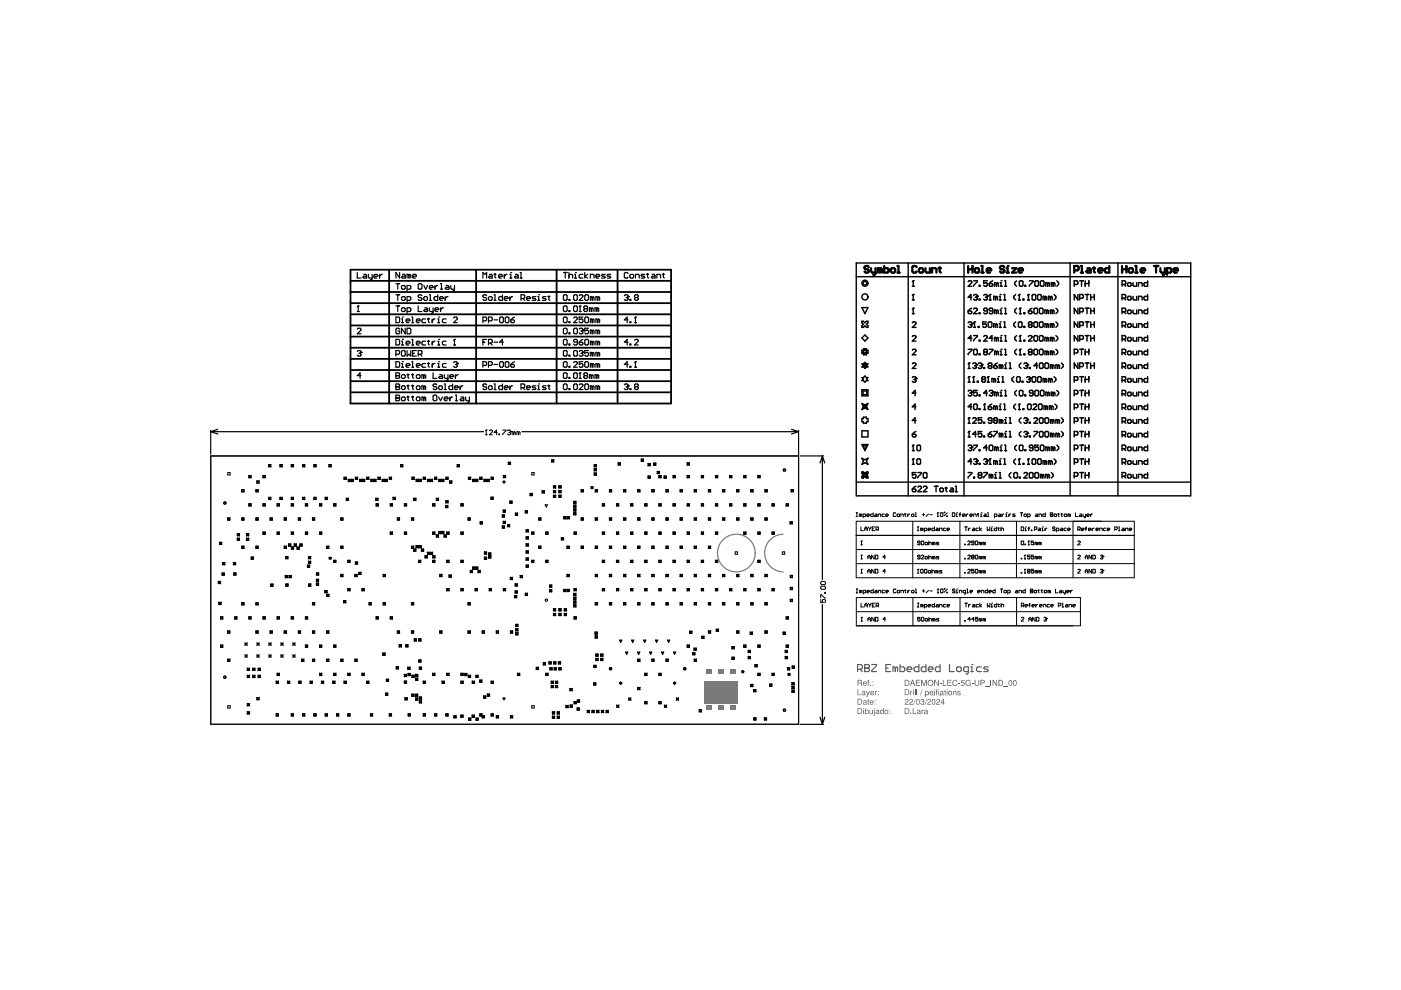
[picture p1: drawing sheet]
<svg xmlns="http://www.w3.org/2000/svg" width="297mm" height="210mm" viewBox="0 0 297 210" stroke-linecap="round" stroke-linejoin="round" font-family="sans-serif">
<g fill="#5a5a5a">
<path d="M193 146.5h.2v.2l.2-.2-.2 .3v.6h-.2z"/>
<path d="M194 146.1h.1v1.3h-.1z"/>
<path d="M194.4 146.1h.1v1.3h-.1z"/>
<path d="M195.5 146.2l-.4 1.2z"/>
<path d="M198.5 146.2l.3-.1-.2 .2v.2h.2l-.2 .1v.8h-.1l-.1-.8z"/>
<path d="M200.3 146.2l.3 .3-.2 .1v.7l.2 .1h-.3v-.8h-.1z"/>
<path d="M202.1 146.5l.1 .1 .2-.1 .4 .1v.8h-.2v-.7l-.1-.1-.2 .1-.1 .7h-.1z"/>
<path d="M203 146.6l.2-.1 .4 .1v.2l-.2-.2-.3 .1 .5 .3v.3l-.4 .1-.2-.1v-.2l.2 .2 .3-.1-.5-.3z"/>
<path d="M191.9 148.3l.3-.1 .4 .1v.5l-.6 .4h.6v.2h-.8l.2-.4 .5-.4-.2-.3-.5 .3z"/>
<path d="M192.9 148.4l.2-.2 .4 .1v.5l-.6 .4h.7v.2h-.8l.1-.3 .5-.5-.1-.3-.5 .3z"/>
<path d="M194.1 148.2l-.5 1.2z"/>
<path d="M195.3 148.3l.3-.1 .3 .1-.1 .5 .2 .3-.2 .3h-.3l-.3-.1-.1-.3 .3 .3 .4-.2-.1-.2-.2-.1 .3-.4-.3-.1-.3 .3z"/>
<path d="M196.4 148.2l-.4 1.2z"/>
<path d="M196.7 148.3l.4-.1 .3 .2v.3l-.7 .5h.7v.2h-.8l.1-.3 .6-.5-.2-.2-.2-.1-.3 .3z"/>
<path d="M198.6 148.3l.4-.1 .3 .2v.3l-.7 .5h.7v.2h-.8l.1-.3 .6-.5-.1-.2-.3-.1-.3 .3z"/>
<path d="M193 151.2h.2v.2h-.2z"/>
<path d="M193.5 150.2h.2v1h.6v.2h-.8z"/>
<path d="M195.4 150.5h.1v.1l.3-.1-.3 .3v.6h-.1z"/>
<path d="M194.2 144.1h.9v.2h-.7v.4h.6v.1h-.6v.5h.7v.1h-.9z"/>
<path d="M195.3 144.1h.2l.4 1.1 .4-1.1h.2v1.3h-.2v-1l-.3 1h-.2l-.3-1v1h-.2z"/>
<path d="M198.1 144.1h.2l.6 1.1v-1.1h.2v1.3h-.2l-.7-1v1h-.1z"/>
<path d="M199.3 144.9l.4 .1z"/>
<path d="M199.9 144.1h.1v1.2h.7v.1h-.8z"/>
<path d="M200.9 144.1h.8v.2h-.7v.4h.7v.1h-.7v.5h.7v.1h-.8z"/>
<path d="M202.1 144.3l.5-.2 .3 .3 .1 .1-.6-.2-.3 .3v.5l.3 .2 .6-.3-.3 .4h-.3l-.4-.2-.1-.5z"/>
<path d="M203.2 144.9l.4 .1z"/>
<path d="M203.8 144.2h.7v.1h-.5l-.1 .4 .3-.1 .3 .4-.1 .3-.2 .1-.5-.2 .2-.1 .2 .2 .3-.2-.1-.3-.6 .1z"/>
<path d="M204.8 144.3l.3-.2 .6 .2 .1 .2-.5-.2h-.3l-.2 .6 .2 .3 .3 .1 .3-.1 .1-.3h-.4v-.1h.5v.6l-.1-.1-.3 .1-.6-.1-.1-.7z"/>
<path d="M206 144.9l.4 .1z"/>
<path d="M206.6 144.1h.2v1l.3 .2 .3-.1 .1-1.1h.1v1.1l-.1 .2h-.5l-.3-.1z"/>
<path d="M208.9 145.6l1 .1z"/>
<path d="M210 144.1h.2v1.3h-.2z"/>
<path d="M210.4 144.1h.2l.7 1.1v-1.1h.1v1.3h-.2l-.6-1v1h-.2z"/>
<path d="M212.8 145.6l1 .1z"/>
<path d="M184 148.3l.3 .2-.1 .1 .1 .8-.3-.1v-.7h-.1z"/>
<path d="M184.4 150.5h.1l.1 .8 .3-.1v-.7h.2v.9l-.7-.1z"/>
<path d="M181.8 146.1h.2v1.2h.6v.1h-.8z"/>
<path d="M183.6 146.5h.2l.2 .7 .3-.7h.1l-.6 1.3-.1-.2 .2-.2z"/>
<path d="M185.5 146.5l.2 .2 .3-.2v.1l-.3 .2v.6h-.2z"/>
<path d="M184 144.2l.3-.1-.1 .2v.2h.1l-.1 .1v.8h-.2v-.8h-.1z"/>
<path d="M184.5 145.2h.2v.2h-.2z"/>
<path d="M192 146.3v1h.4l.2-.4v-.5zM191.8 146.1h.6l.3 .3 .1 .4-.2 .5-.8 .1z"/>
<path d="M193.6 146.1h.1v.2h-.1zM193.6 146.5h.1v.9h-.1z"/>
<path d="M196.1 146.5l.7 .1 .1 .3-.2 .5-.4-.1v.5h-.2zM196.2 146.9a.31 .31 0 0 0 .6 0 .31 .31 0 0 0-.6 0z"/>
<path d="M197.3 146.7l-.1 .2h.5l-.1-.3zM197.1 146.6l.3-.1 .4 .1 .1 .4h-.7l.2 .3 .5-.2-.2 .3h-.3l-.3-.1z"/>
<path d="M198.1 146.1h.1v.2h-.1zM198.1 146.5h.1v.9h-.1z"/>
<path d="M198.9 146.1l.2 .2zM198.9 146.5h.2v.9h-.2z"/>
<path d="M199.4 147.1l.2 .2 .2-.3zM199.3 146.6l.2-.1 .5 .1 .1 .8-.8-.1 .1-.4 .4-.1-.1-.2-.4 .2z"/>
<path d="M200.7 146.1h.2v.2h-.2zM200.7 146.5h.2v.9h-.2z"/>
<path d="M201.2 146.9a.3 .3 0 0 0 .6 0 .3 .3 0 0 0-.6 0zM201 146.9a.46 .46 0 0 1 .9 0 .46 .46 0 0 1-.9 0z"/>
<path d="M194.4 148.4v.6a.28 .28 0 0 0 .4 .2 .28 .28 0 0 0 .1-.4l-.2-.4zM194.3 148.3l.4-.1 .3 .3v.6l-.3 .3-.4-.2z"/>
<path d="M197.8 148.4l-.1 .7 .3 .2 .2-.3-.1-.5-.1-.2zM197.7 148.3l.3-.1 .3 .2v.7l-.2 .3h-.3l-.2-.3z"/>
<path d="M199.9 148.4l-.3 .6h.3zM200 148.2h.1v.8h.2v.1h-.2v.3h-.2v-.3h-.5z"/>
<path d="M192 150.3v.9h.5l.1-.3v-.5zM191.8 150.2h.6l.3 .1 .1 .5-.3 .5-.7 .1z"/>
<path d="M194.6 151.1v.2h.2l.2-.3zM194.5 150.6l.3-.1 .3 .1 .1 .8-.8-.1 .1-.3 .5-.2-.1-.2-.5 .2z"/>
<path d="M196.1 151v.2l.1 .1 .3-.2v-.1zM196 150.6l.3-.1 .3 .1 .2 .8-.8-.1v-.3l.5-.2-.1-.2-.4 .2z"/>
<path d="M192 144.3v1l.5-.1 .1-.2v-.6zM191.8 144.1l.7 .1 .3 .3v.5l-.3 .4h-.7z"/>
<path d="M193.5 144.3l-.2 .6h.4zM193.4 144.1h.2l.4 1.3h-.2l-.1-.4h-.5l-.1 .4h-.2z"/>
<path d="M196.8 144.8a.5 .5 0 0 0 1 0 .5 .5 0 0 0-1 0zM196.7 144.8a.63 .63 0 0 1 1.2 0 .63 .63 0 0 1-1.2 0z"/>
<path d="M208.1 144.3v.4l.5-.1-.1-.3zM207.9 144.1l.7 .1 .2 .2-.2 .4-.5 .1v.5h-.2z"/>
<path d="M211.9 144.3v1h.4l.2-.3v-.5l-.1-.2zM211.7 144.1l.6 .1 .3 .2 .1 .5-.3 .5h-.7z"/>
<path d="M214.1 144.4l-.1 .5 .2 .4 .2-.1 .1-.5-.2-.4zM213.9 144.3l.4-.1 .2 .2 .1 .5-.3 .5-.4-.2z"/>
<path d="M215 144.4l-.1 .6 .3 .3 .2-.2v-.6l-.2-.2zM214.9 144.3l.3-.1 .3 .2 .1 .6-.3 .4-.5-.2z"/>
<path d="M182 148.3v1l.5-.1 .2-.4-.1-.4zM181.8 148.1h.6l.3 .3 .1 .5-.2 .4-.8 .1z"/>
<path d="M183.1 149.1l.2 .2 .3-.3zM183.1 148.6h.6l.1 .8h-.8l.1-.5 .5-.1-.1-.2-.5 .2z"/>
<path d="M184.6 148.7v.2h.5l-.2-.3zM184.5 148.6l.2-.1 .4 .1 .1 .4h-.6l.2 .3 .4-.2-.2 .3h-.3l-.2-.2z"/>
<path d="M185.5 148.5h.2v.2h-.2zM185.5 149.2h.2v.2h-.2z"/>
<path d="M182 150.3v.9h.5l.2-.4-.1-.4zM181.8 150.2l.9 .1 .1 .6-.2 .4-.8 .1z"/>
<path d="M183 150.2h.2v.1h-.2zM183 150.5h.2v.9h-.2z"/>
<path d="M183.4 150.9a.35 .35 0 0 0 .7 0 .35 .35 0 0 0-.7 0zM183.4 150.2h.1v.4l.3-.1 .3 .2 .1 .5-.3 .2-.4-.1-.1 .1z"/>
<path d="M185.3 150.2h.1v.1h-.1zM185.3 150.5h.1v1.1l-.2 .2 .1-.2z"/>
<path d="M185.8 151.1l.1 .2h.2l.1-.3zM185.7 150.6l.3-.1 .3 .1 .2 .8-.8-.1v-.3l.5-.2-.1-.2-.4 .2z"/>
<path d="M186.7 150.6l.2-.1 .3 .1v-.4h.2v1.2l-.2-.1-.3 .1-.3-.1zM186.8 150.7v.5l.3 .1 .1-.5-.2-.2z"/>
<path d="M187.6 150.9a.35 .35 0 0 0 .7 0 .35 .35 0 0 0-.7 0zM187.5 150.9a.45 .45 0 0 1 .9 0 .45 .45 0 0 1-.9 0z"/>
<path d="M188.6 150.5h.2v.2h-.2zM188.6 151.2h.2v.2h-.2z"/>
<path d="M182.9 147.1l.2 .2 .2-.3zM182.8 146.6l.2-.1 .4 .1 .1 .8-.8-.1 .2-.4 .4-.1-.1-.2-.4 .2z"/>
<path d="M184.7 146.7v.2h.5l-.1-.3zM184.6 146.6l.4-.1 .2 .1 .1 .4h-.6l.1 .3 .5-.2-.2 .3h-.2l-.3-.1z"/>
<path d="M186.2 146.5h.1v.2h-.1zM186.2 147.2h.1v.2h-.1z"/>
<path d="M182 144.3v.4l.6-.1-.1-.3zM181.8 144.1l.9 .1 .1 .3-.2 .3 .2 .6h-.2l-.1-.5h-.5v.5h-.2z"/>
<path d="M183.2 144.7l-.1 .2h.5l-.2-.3zM183.1 144.6l.3-.1 .3 .2 .1 .3h-.7l.2 .3 .4-.2-.2 .3h-.3l-.2-.2z"/>
<path d="M185 144.5h.2v.2h-.2zM185 145.2h.2v.2h-.2z"/>
</g>
<g fill="none" stroke="#5a5a5a" stroke-width=".25">
<path d="M181.8 141.9h.8l.2-.3v-.5l-.2-.2h-.8v1.5M182.3 141.9l.5 .5M183.3 141.6h.1M183.3 140.9h.8l.2 .2v.3l-.2 .2 .2 .3v.2l-.2 .3h-.8zM183.3 141.6h.8M184.8 140.9h1v.2l-1 1v.3h1M187.8 141.6h.5M188.8 140.9h-1v1.5h1M189.8 141.6l-.2-.2h-.3v1M189.8 141.6v.8M189.8 141.6l.3-.2 .2 .2v.8M190.8 140.9v1.5h.8l.2-.3v-.5l-.2-.2h-.8"/>
<path d="M192.3 141.9h1v-.3l-.2-.2h-.5l-.3 .2v.5l.3 .3h.5M194.8 140.9v1.5h-.7l-.3-.3v-.5l.3-.2h.7M196.3 140.9v1.5h-.7l-.3-.3v-.5l.3-.2h.7M196.8 141.9h1v-.3l-.2-.2h-.5l-.3 .2v.5l.3 .3h.5M199.3 140.9v1.5h-.7l-.3-.3v-.5l.3-.2h.7M201.3 140.9v1.5h1M202.8 141.6l.3-.2h.5l.2 .2v.5l-.2 .3h-.5l-.3-.3zM205.3 142.4h-.7l-.3-.3v-.5l.3-.2h.7v1.2l-.2 .3h-.3M205.8 142.4h.5M205.8 141.4h.3v1M206.1 140.9h.1M208.1 141.4h-.8l-.2 .2v.5l.2 .3h.8"/>
<path d="M209.6 141.4h-.8l-.2 .2 .2 .3h.5l.3 .2-.3 .3h-.7"/>
</g>
<path d="M44.7 96.7h124.6v56.9h-124.6z" fill="none" stroke="#000" stroke-width=".21"/>
<g fill="#787878">
<path d="M152.3 141.9h1.2v1h-1.2z" fill-rule="evenodd"/>
<path d="M154.8 141.9h1.2v1h-1.2z" fill-rule="evenodd"/>
<path d="M149.7 141.9h1.2v1h-1.2z" fill-rule="evenodd"/>
<path d="M149.7 149.5h1.2v1h-1.2z" fill-rule="evenodd"/>
<path d="M154.8 149.5h1.2v1h-1.2z" fill-rule="evenodd"/>
<path d="M152.3 149.5h1.2v1h-1.2z" fill-rule="evenodd"/>
<path d="M149.3 144.4h7.1v4.9h-7.1z" fill-rule="evenodd"/>
</g>
<g fill="none" stroke="#787878" stroke-width=".25">
<path d="M166 113.3a4 4 0 0 0-3.9 4 4 4 0 0 0 3.9 4"/>
<circle cx="156.1" cy="117.3" r="4"/>
</g>
<path d="M44.7 96.7h124.6v56.9h-124.6z" fill="none" stroke="#5a5a5a" stroke-width=".21"/>
<g fill="none" stroke="#000" stroke-width=".3">
<path d="M181.5 55.8h71v49.3h-71zM181.5 58.7h71M192.6 55.8v49.3M193.6 59.5h.1M193.6 59.5v1.2M193.6 59.5l-.2 .2M204.4 55.8v49.3M205.3 59.7l.2-.2h.3l.2 .2v.2l-.7 .8h.7M206.4 59.5h.8v.2l-.8 .8v.2M209.3 59.5h-.7v.6l.3-.2 .4 .2v.4l-.2 .2h-.3l-.2-.2M210.5 59.5l-.8 .6M212 59.9h.2v.8"/>
<path d="M212.2 59.5h.1M213 59.5h.2v1.2M215.5 59.5l-.4 .4v.4l.4 .4M216.3 59.5h.4l.2 .2v.8l-.2 .2h-.4l-.2-.2v-.8zM218.2 59.5h.8v.2l-.8 .8v.2M219.6 59.5h.4l.2 .2v.8l-.2 .2h-.4l-.2-.2v-.8zM220.8 59.5h.4l.1 .2v.8l-.1 .2h-.4l-.2-.2v-.8zM224.1 59.5l.3 .4v.4l-.3 .4M226.9 55.8v49.3M228.9 59.5h.8M229.3 59.5v1.2M230.1 59.5v1.2"/>
<path d="M230.9 59.5v1.2M237 55.8v49.3M240.2 59.9v.6l.2 .2h.6v-.8M243.3 59.5v1.2h-.6l-.2-.2v-.4l.2-.2h.6M182.7 68.1h.4l.3 .3 .3-.3h.3v.3l-.3 .4 .3 .3v.3h-.3l-.3-.3-.3 .3h-.4v-.3l.4-.3-.4-.4zM182.7 74.2h.4v-.3h.6v.3h.3v.7h-.3v.3h-.6v-.3h-.4zM182.7 65.2h1.3l-.6 1.3zM182.7 77.2h.4l.3-.4 .3 .4h.3l-.3 .3 .3 .3h-.3l-.3 .3-.3-.3h-.4l.4-.3zM182.7 71.7l.7-.7 .6 .7-.6 .6zM183 74.4h.2v-.2h.4v.2h.2v.4h-.2v.2h-.4v-.2h-.2zM183 77.3l.4-.2 .4 .2-.2 .2 .2 .2-.4 .2-.4-.2 .2-.2zM193.4 68.4l.2-.2h.4l.2 .2v.2l-.8 .8h.8"/>
<path d="M193.4 74.3l.2-.2h.4l.2 .2v.1l-.8 .8h.8M193.4 77.2l.2-.2h.4l.2 .2v.1l-.8 .8h.8M193.4 60.7h.4M193.4 71.3l.2-.1h.4l.2 .1v.2l-.8 .8h.8M193.4 63.6h.4M193.4 66.5h.4M193.6 62.4h.1M193.6 65.3h.1M193.6 62.4v1.2M193.6 65.3v1.2M193.6 62.4l-.2 .2M193.6 65.3l-.2 .2"/>
<path d="M205.3 65.9h.5l.2 .4-.2 .2h-.3l-.2-.2zM205.3 68.4l.2-.2h.3l.2 .4M205.3 74.1h.7v.2l-.7 .7v.2M205.3 78.1h.4M205.5 77h.1M205.5 79.9h.1M205.5 77v1.1M205.5 79.9v1.1M205.5 77l-.2 .2M205.5 79.9l-.2 .2M205.7 68.8h.1M205.8 68.8l.2 .2-.2 .4h-.3l-.2-.2"/>
<path d="M206 68.6h.1M206 63h-.7l.5-.6v1.2M206 71.7h-.7l.5-.5v1.1M206 65.3l-.7 .6M206 68.6l-.2 .2M206.2 77.2l.2-.2h.4l.2 .3M206.4 79.9h.1M206.4 69.4h.4M206.4 74.3l.2-.2h.4l.2 .2v.7l-.2 .2h-.4l-.2-.2zM206.4 71.2h.8v.1l-.8 .8v.2M206.4 79.9v1.1M206.4 62.6l.2-.2h.4l.2 .4"/>
<path d="M206.4 65.5l.2-.2h.4l.2 .2v.2l-.8 .8h.8M206.4 79.9l-.2 .2M206.6 68.2h.1M206.6 68.2v1.2M206.6 77.5h.2M206.6 68.2l-.2 .2M206.8 77.5l.2 .2-.2 .4h-.4l-.2-.2M206.8 63h.2M207 77.3h.1M207 77.3l-.2 .2M207 63l.2 .2-.2 .4h-.4l-.2-.2M207.2 62.8h.1"/>
<path d="M207.2 62.8l-.2 .2M207.4 69.2h.2v.2h-.2zM207.4 77.2l.2-.2h.4l.2 .3M207.6 75h.2v.2h-.2zM207.6 60.5h.2v.2h-.2zM207.6 72.1h.2v.2h-.2zM207.6 63.4h.2v.2h-.2zM207.6 66.3h.2v.2h-.2zM207.8 77.5h.2M208 77.5l.2 .2-.2 .4h-.4l-.2-.2M208.2 77.3h.1M208.2 77.3l-.2 .2"/>
<path d="M208.6 62.6l.2-.2h.3l.2 .4M208.6 71.3l.2-.1h.3l.2 .1v.2l-.7 .8h.7M208.6 77.9h.2v.2h-.2zM208.8 74.6l-.2 .2 .2 .4h.3l.2-.2-.2-.4M208.8 74.6l-.2-.2 .2-.3h.3l.2 .2-.2 .3M208.8 74.6h.3M208.9 63h.2M209.1 68.2h-.7v.6l.4-.2 .3 .2v.4l-.2 .2h-.3l-.2-.2M209.1 63l.2 .2-.2 .4h-.3l-.2-.2M209.3 62.8h.1M209.3 65.9h-.5l-.2-.2 .2-.4h.3l.2 .2v.8l-.2 .2h-.3l-.2-.2M209.3 62.8l-.2 .2"/>
<path d="M209.5 79.9h.1M209.5 68.4l.2-.2h.4l.2 .2v.8l-.2 .2h-.4l-.2-.2zM209.5 79.9v1.1M209.5 79.9l-.2 .2M209.7 60.1h.6l.2 .4-.2 .2h-.4l-.2-.2zM209.7 74.1h.8v.2l-.8 .7v.2M209.7 63.6h.4M209.7 77.5l-.2 .2 .2 .4h.4l.2-.2-.2-.4M209.7 77.5l-.2-.2 .2-.3h.4l.2 .2-.2 .3M209.7 77.5h.4M209.9 62.4h.1M209.9 62.4v1.2"/>
<path d="M209.9 62.4l-.2 .2M210.5 65.9h-.6l-.2-.2 .2-.4h.4l.2 .2v.8l-.2 .2h-.4l-.2-.2M210.5 71.7h-.8l.6-.5v1.1M210.7 77.5h.6l.2 .4-.2 .2h-.4l-.2-.2zM211.1 63v.6M211.1 68.8v.6M211.1 63l-.4-.2v.8M211.1 63l.2-.2 .2 .2v.6M211.1 68.8l.2-.2 .2 .2v.6M211.1 68.8l-.4-.2v.8M211.3 60.1l-.4-.2v.8M211.3 71.7l-.4-.2v.8"/>
<path d="M211.3 65.9l-.4-.2v.8M211.3 74.6l-.4-.2v.8M211.3 60.1v.6M211.3 65.9v.6M211.3 71.7v.6M211.3 74.6v.6M211.3 60.1l.2-.2 .2 .2v.6M211.3 65.9l.2-.2 .2 .2v.6M211.3 71.7l.2-.2 .2 .2v.6M211.3 74.6l.2-.2 .2 .2v.6M211.5 77l-.8 .5M211.7 79.9h.1"/>
<path d="M211.9 69.4h.3M211.9 62.8h.1v.8M211.9 68.6h.1v.8M211.9 63.6h.3M212 62.4h.1M212 68.2h.1M212 75.2h.4M212 60.7h.4M212 72.3h.4M212 71.5h.2v.8M212 65.7h.2v.8M212 74.4h.2v.8"/>
<path d="M212 66.5h.4M212.2 74.1h.1M212.2 71.2h.1M212.2 65.3h.1M212.2 77.5v.6M212.2 77.5l.2-.2 .2 .2v.6M212.2 77.5l-.3-.2v.8M212.4 79.9h.2v1.1M212.8 69.4h.4M212.8 63.6h.4M212.8 68.2h.2v1.2M212.8 62.4h.2v1.2"/>
<path d="M213 75.2h.4M213 60.7h.4M213 71.2h.2v1.1M213 72.3h.4M213 65.3h.2v1.2M213 74.1h.2v1.1M213 77.3h.2v.8M213 66.5h.4M213 78.1h.4M213.2 77h.1M214 77h.2v1.1M214 78.1h.4"/>
<path d="M215 79.9l-.4 .4v.3l.4 .4M215.3 62.4l-.3 .4v.4l.3 .4M215.3 68.2l-.3 .4v.4l.3 .4M215.5 65.3l-.4 .4v.4l.4 .4M215.5 71.2l-.4 .3v.4l.4 .4M215.5 74.1l-.4 .3v.4l.4 .4M215.9 68.4l.2-.2h.4l.2 .2v.8l-.2 .2h-.4l-.2-.2zM215.9 63.6h.4M216.1 62.4h.1M216.1 75.2h.4M216.1 62.4v1.2M216.1 72.3h.4"/>
<path d="M216.1 66.5h.4M216.1 62.4l-.2 .2M216.3 74.1h.1M216.3 71.2h.1M216.3 65.3h.1M216.3 65.3v1.2M216.3 71.2v1.1M216.3 74.1v1.1M216.3 74.1l-.2 .2M216.3 71.2l-.2 .1M216.3 65.3l-.2 .2M216.5 77l-.4 .3v.4l.4 .4"/>
<path d="M216.9 63.4h.2v.2h-.2zM217.1 69.2h.2v.2h-.2zM217.1 75h.2v.2h-.2zM217.1 77.2l.2-.2h.4l.2 .3M217.1 72.1h.2v.2h-.2zM217.1 66.3h.2v.2h-.2zM217.3 60.5h.2v.2h-.2zM217.5 77.5h.2M217.7 77.5l.2 .2-.2 .4h-.4l-.2-.2M217.9 77.3h.1M217.9 63.6h.3M217.9 77.3l-.2 .2"/>
<path d="M218.1 62.4h.1M218.1 71.3l.1-.1h.4l.2 .1v.2l-.7 .8h.7M218.1 65.9h.5l.2 .4-.2 .2h-.4l-.1-.2zM218.1 62.4v1.2M218.1 62.4l-.2 .2M218.2 68.8l-.1 .2 .1 .4h.4l.2-.2-.2-.4M218.2 74.6l-.1 .2 .1 .4h.4l.2-.2-.2-.4M218.2 77.9h.2v.2h-.2zM218.2 68.8l-.1-.2 .1-.4h.4l.2 .2-.2 .4M218.2 68.8h.4M218.2 74.6l-.1-.2 .1-.3h.4l.2 .2-.2 .3M218.2 74.6h.4"/>
<path d="M218.8 62.6l.2-.2h.4l.2 .2v.8l-.2 .2h-.4l-.2-.2zM218.8 65.3l-.7 .6M219.2 68.4l.2-.2h.4l.2 .2v.8l-.2 .2h-.4l-.2-.2zM219.2 74.3l.2-.2h.4l.2 .2v.7l-.2 .2h-.4l-.2-.2zM219.4 71.2h.4l.2 .1v.8l-.2 .2h-.4l-.2-.2v-.8zM219.4 65.3h.4l.2 .2v.8l-.2 .2h-.4l-.2-.2v-.8zM220 62.6l.2-.2h.4l.2 .2v.8l-.2 .2h-.4l-.2-.2zM220 77.5h-.8l.6-.5v1.1M220.4 68.4l.2-.2h.4l.2 .2v.8l-.2 .2h-.4l-.2-.2zM220.4 74.3l.2-.2h.4l.2 .2v.7l-.2 .2h-.4l-.2-.2zM220.6 71.2h.4l.2 .1v.8l-.2 .2h-.4l-.2-.2v-.8zM220.6 65.3h.4l.2 .2v.8l-.2 .2h-.4l-.2-.2v-.8z"/>
<path d="M220.6 77h.4l.2 .2v.7l-.2 .2h-.4l-.2-.2v-.7zM221.5 63l-.3-.2v.8M221.5 63l.2-.2 .2 .2v.6M221.5 63v.6M221.7 77h.4l.2 .2v.7l-.2 .2h-.4l-.2-.2v-.7zM221.9 71.7l-.4-.2v.8M221.9 71.7l.2-.2 .2 .2v.6M221.9 65.9l.2-.2 .2 .2v.6M221.9 68.8l.2-.2 .2 .2v.6M221.9 74.6l.2-.2 .2 .2v.6M221.9 65.9l-.4-.2v.8M221.9 68.8l-.4-.2v.8"/>
<path d="M221.9 74.6l-.4-.2v.8M221.9 65.9v.6M221.9 68.8v.6M221.9 71.7v.6M221.9 74.6v.6M222.1 60.1l-.4-.2v.8M222.1 60.1v.6M222.1 60.1l.2-.2 .2 .2v.6M222.7 63l-.4-.2v.8M222.7 63l.2-.2 .2 .2v.6M222.7 63v.6M223.1 71.7l-.4-.2v.8"/>
<path d="M223.1 65.9l-.4-.2v.8M223.1 77.5l-.4-.2v.8M223.1 68.8l.2-.2 .2 .2v.6M223.1 77.5l.2-.2 .2 .2v.6M223.1 68.8l-.4-.2v.8M223.1 74.6l-.4-.2v.8M223.1 65.9v.6M223.1 68.8v.6M223.1 71.7v.6M223.1 74.6v.6M223.1 77.5v.6M223.1 65.9l.2-.2 .2 .2v.6"/>
<path d="M223.1 71.7l.2-.2 .2 .2v.6M223.1 74.6l.2-.2 .2 .2v.6M223.3 60.1v.6M223.3 60.1l-.4-.2v.8M223.3 60.1l.2-.2 .2 .2v.6M223.5 62.4l.4 .4v.4l-.4 .4M223.5 79.9l.4 .4v.3l-.4 .4M223.9 74.1l.3 .3v.4l-.3 .4M223.9 65.3l.3 .4v.4l-.3 .4M223.9 68.2l.3 .4v.4l-.3 .4M223.9 71.2l.3 .3v.4l-.3 .4M224.2 77.5l.2-.2 .2 .2v.6"/>
<path d="M224.2 77.5l-.3-.2v.8M224.2 77.5v.6M225 77l.4 .3v.4l-.4 .4M227.8 60.3h.5l.2-.2v-.4l-.2-.2h-.5v1.2M227.8 74.8h.5l.2-.2v-.3l-.2-.2h-.5v1.1M228.5 62.4v1.2l-.7-1.2v1.2M228.5 65.3v1.2l-.7-1.2v1.2M228.5 68.2v1.2l-.7-1.2v1.2M228.5 71.2v1.1l-.7-1.1v1.1M228.5 77v1.1l-.7-1.1v1.1M228.9 71.9h.6l.2-.2v-.4l-.2-.1h-.6v1.1M228.9 69h.6l.2-.2v-.4l-.2-.2h-.6v1.2"/>
<path d="M228.9 63.2h.6l.2-.2v-.4l-.2-.2h-.6v1.2M228.9 66.1h.6l.2-.2v-.4l-.2-.2h-.6v1.2M228.9 77.7h.6l.2-.2v-.3l-.2-.2h-.6v1.1M228.9 74.1h.8M228.9 79.9h.8M229.3 74.1v1.1M229.3 79.9v1.1M230.1 74.1v1.1M230.1 79.9v1.1M230.1 71.2h.8M230.1 68.2h.8M230.1 62.4h.8"/>
<path d="M230.1 60.1h.8M230.1 65.3h.8M230.1 77h.8M230.1 74.6h.8M230.5 62.4v1.2M230.5 65.3v1.2M230.5 68.2v1.2M230.5 71.2v1.1M230.5 77v1.1M230.9 74.1v1.1M230.9 79.9v1.1M231.2 62.4v1.2"/>
<path d="M231.2 65.3v1.2M231.2 68.2v1.2M231.2 71.2v1.1M231.2 77v1.1M231.2 63h.8M231.2 68.8h.8M231.2 65.9h.8M231.2 77.5h.8M231.2 71.7h.8M232 62.4v1.2M232 65.3v1.2M232 68.2v1.2"/>
<path d="M232 71.2v1.1M232 77v1.1M237.9 60.3h.6l.2-.2v-.4l-.2-.2h-.6v1.2M237.9 63.2h.6l.2-.2v-.4l-.2-.2h-.6v1.2M237.9 66.1h.6l.2-.2v-.4l-.2-.2h-.6v1.2M237.9 69h.6l.2-.2v-.4l-.2-.2h-.6v1.2M237.9 71.9h.6l.2-.2v-.4l-.2-.1h-.6v1.1M237.9 74.8h.6l.2-.2v-.3l-.2-.2h-.6v1.1M237.9 77.7h.6l.2-.2v-.3l-.2-.2h-.6v1.1M238.3 60.3l.4 .4M238.3 71.9l.4 .4M238.3 63.2l.4 .4"/>
<path d="M238.3 66.1l.4 .4M238.3 74.8l.4 .4M238.3 69l.4 .4M238.3 77.7l.4 .4M239.1 68.8l.2-.2h.3l.2 .2v.4l-.2 .2h-.3l-.2-.2zM239.1 74.6l.2-.2h.3l.2 .2v.4l-.2 .2h-.3l-.2-.2zM239.1 60.1l.2-.2h.3l.2 .2v.4l-.2 .2h-.3l-.2-.2zM239.1 63l.2-.2h.3l.2 .2v.4l-.2 .2h-.3l-.2-.2zM239.1 65.9l.2-.2h.3l.2 .2v.4l-.2 .2h-.3l-.2-.2zM239.1 71.7l.2-.2h.3l.2 .2v.4l-.2 .2h-.3l-.2-.2zM239.1 77.5l.2-.2h.3l.2 .2v.4l-.2 .2h-.3l-.2-.2zM240.2 68.6v.6l.2 .2h.6v-.8"/>
<path d="M240.2 74.4v.6l.2 .2h.6v-.8M240.2 62.8v.6l.2 .2h.6v-.8M240.2 65.7v.6l.2 .2h.6v-.8M240.2 71.5v.6l.2 .2h.6v-.8M240.2 77.3v.6l.2 .2h.6v-.8M241.4 60.7v-.8h.6l.2 .2v.6M241.4 63.6v-.8h.6l.2 .2v.6M241.4 66.5v-.8h.6l.2 .2v.6M241.4 69.4v-.8h.6l.2 .2v.6M241.4 72.3v-.8h.6l.2 .2v.6M241.4 75.2v-.8h.6l.2 .2v.6M241.4 78.1v-.8h.6l.2 .2v.6"/>
<path d="M243.3 68.2v1.2h-.6l-.2-.2v-.4l.2-.2h.6M243.3 74.1v1.1h-.6l-.2-.2v-.4l.2-.2h.6M243.3 62.4v1.2h-.6l-.2-.2v-.4l.2-.2h.6M243.3 65.3v1.2h-.6l-.2-.2v-.4l.2-.2h.6M243.3 71.2v1.1h-.6l-.2-.2v-.4l.2-.2h.6M243.3 77v1.1h-.6l-.2-.2v-.4l.2-.2h.6M243.3 79.9v1.1h-.6l-.2-.2v-.4l.2-.1h.6M182.7 82.6h1.3v1.3h-1.3zM182.7 88.8h.4v-.4h.6v.4h.3v.6h-.3v.3h-.6v-.3h-.4zM182.7 91.4h1.3v1.2h-1.3zM182.7 97.2l.7 .3 .6-.3-.3 .6 .3 .6-.6-.3-.7 .3 .4-.6zM182.7 80.1h.4l.3-.4 .3 .4h.3l-.3 .3 .3 .3h-.3l-.3 .3-.3-.3h-.4l.4-.3z"/>
<path d="M182.7 85.5l.7 .4 .6-.4-.3 .7 .3 .6-.6-.3-.7 .3 .4-.6zM182.7 94.3h1.3l-.6 1.2zM183 82.9h.8v.8h-.8zM183 94.5h.8l-.4 .8zM183 85.8l.4 .2 .4-.2-.2 .4 .2 .4-.4-.2-.4 .2 .2-.4zM193.4 92.1h.6l.2 .3-.2 .2h-.4l-.2-.2zM193.4 98.4h.4M193.4 95.5h.4M193.4 80.1l.2-.2h.4l.2 .4M193.6 97.3h.1M193.6 94.4h.1M193.6 94.4v1.1"/>
<path d="M193.6 97.3v1.1M193.6 97.3l-.2 .2M193.6 94.4l-.2 .2M193.8 80.4h.2M194 80.4l.2 .2-.2 .4h-.4l-.2-.2M194.2 80.3h.1M194.2 83.3h-.8l.6-.5v1.1M194.2 86.3h-.8l.6-.6v1.1M194.2 89.2h-.8l.6-.6v1.1M194.2 91.5l-.8 .6M194.2 80.3l-.2 .1M194.4 97.5l.2-.2h.4l.2 .2v.8l-.2 .1h-.4l-.2-.1z"/>
<path d="M194.6 94.4h.4l.2 .2v.8l-.2 .1h-.4l-.2-.1v-.8zM205.3 89.7h.4M205.3 92.6h.4M205.3 83l.2-.2h.3l.2 .4M205.3 94.6l.2-.2h.3l.2 .4M205.3 81h.4M205.5 91.5h.1M205.5 88.6h.1M205.5 88.6v1.1M205.5 91.5v1.1M205.5 91.5l-.2 .2M205.5 88.6l-.2 .2"/>
<path d="M205.7 95h.1M205.7 83.3h.1M205.8 83.3l.2 .2-.2 .4h-.3l-.2-.2M205.8 95l.2 .2-.2 .3h-.3l-.2-.1M206 94.8h.1M206 83.2h.1M206 94.8l-.2 .2M206 83.2l-.2 .1M206 97.9h-.7l.5-.6v1.1M206 86.3h-.7l.5-.6v1.1M206.2 88.8l.2-.2h.4l.2 .2v.2l-.8 .7h.8M206.2 81h.4"/>
<path d="M206.4 85.9l.2-.2h.4l.2 .2v.7l-.2 .2h-.4l-.2-.2zM206.4 94.4h.8v.2l-.8 .8v.1M206.4 97.5l.2-.2h.4l.2 .4M206.8 97.9h.2M207 97.9l.2 .2-.2 .3h-.4l-.2-.1M207 92.1h-.8l.6-.6v1.1M207.2 97.7h.1M207.2 82.8h-.8v.5l.6-.1 .2 .1v.4l-.2 .2h-.4l-.2-.2M207.2 80.8h.2v.2h-.2zM207.2 97.7l-.2 .2M207.6 83.7h.2v.2h-.2zM207.6 98.3h.2v.1h-.2z"/>
<path d="M207.6 95.4h.2v.1h-.2zM207.6 86.6h.2v.2h-.2zM208.2 88.6h-.8v.6l.4-.2 .4 .2v.3l-.2 .2h-.4l-.2-.2M208.2 91.5h-.8v.6l.6-.2 .2 .2v.3l-.2 .2h-.4l-.2-.2M208.4 80.4l-.2-.1 .2-.4h.4l.1 .2-.1 .3M208.4 80.4l-.2 .2 .2 .4h.4l.1-.2-.1-.4M208.4 80.4h.4M208.6 89.5h.2v.2h-.2zM208.6 92.4h.2v.2h-.2zM208.6 97.5l.2-.2h.3l.2 .4M208.6 86.8h.3M208.8 85.7h.1"/>
<path d="M208.8 85.7v1.1M208.8 85.7l-.2 .2M208.9 97.9h.2M209.1 97.9l.2 .2-.2 .3h-.3l-.2-.1M209.3 97.7h.1M209.3 95h-.7l.5-.6v1.1M209.3 83.3h-.7l.5-.5v1.1M209.3 81h.4M209.3 97.7l-.2 .2M209.5 92.1h.6l.2 .3-.2 .2h-.4l-.2-.2zM209.5 86.3h.6l.2 .3-.2 .2h-.4l-.2-.2zM209.7 94.6l.2-.2h.4l.2 .2v.8l-.2 .1h-.4l-.2-.1z"/>
<path d="M209.7 83l.2-.2h.4l.2 .4M209.7 98.4h.4M209.9 97.3h.1M209.9 97.3l-.2 .2M209.9 97.3v1.1M210.1 83.3h.2M210.3 89.2h-.6l-.2-.2 .2-.4h.4l.2 .2v.7l-.2 .2h-.4l-.2-.2M210.3 83.3l.2 .2-.2 .4h-.4l-.2-.2M210.3 91.5l-.8 .6M210.3 85.7l-.8 .6M210.5 83.2h.1M210.5 83.2l-.2 .1"/>
<path d="M210.7 80.4l.2-.1 .2 .1v.6M210.7 91.5h.8v.2l-.8 .7v.2M210.7 80.4l-.4-.1v.7M210.7 80.4v.6M210.9 89.2l-.2 .2 .2 .3h.4l.2-.2-.2-.3M210.9 89.2l-.2-.2 .2-.4h.4l.2 .2-.2 .4M210.9 89.2h.4M211.1 86.3v.5M211.1 97.9v.5M211.1 86.3l.2-.2 .2 .2v.5M211.1 97.9l-.4-.2v.7M211.1 97.9l.2-.2 .2 .2v.5"/>
<path d="M211.1 86.3l-.4-.2v.7M211.3 83.3l-.4-.1v.7M211.3 95l-.4-.2v.7M211.3 83.3v.6M211.3 95v.5M211.3 95l.2-.2 .2 .2v.5M211.3 83.3l.2-.1 .2 .1v.6M211.5 80.3h.2v.7M211.5 81h.4M211.9 86.1h.1v.7M211.9 97.7h.1v.7M211.9 98.4h.3"/>
<path d="M211.9 86.8h.3M212 97.3h.1M212 85.7h.1M212 83.9h.4M212 95.5h.4M212 94.8h.2v.7M212 83.2h.2v.7M212.2 94.4h.1M212.2 82.8h.1M212.2 89.2l.2-.2 .2 .2v.5M212.2 92.1l.2-.2 .2 .2v.5M212.2 89.2v.5"/>
<path d="M212.2 92.1v.5M212.2 92.1l-.3-.2v.7M212.2 89.2l-.3-.2v.7M212.4 81h.4M212.8 98.4h.4M212.8 97.3h.2v1.1M212.8 85.7h.2v1.1M212.8 86.8h.4M213 89.7h.4M213 92.6h.4M213 83.9h.4M213 94.4h.2v1.1"/>
<path d="M213 95.5h.4M213 82.8h.2v1.1M213 89h.2v.7M213 91.9h.2v.7M213.2 91.5h.1M213.2 88.6h.1M214 89.7h.4M214 92.6h.4M214 91.5h.2v1.1M214 88.6h.2v1.1M215.3 85.7l-.3 .4v.3l.3 .4M215.3 97.3l-.3 .4v.4l.3 .3"/>
<path d="M215.5 80.1l.2-.2h.4l.2 .2v.7l-.2 .2h-.4l-.2-.2zM215.5 94.4l-.4 .4v.4l.4 .3M215.5 82.8l-.4 .4v.3l.4 .4M215.9 98.4h.4M215.9 86.8h.4M216.1 97.3h.1M216.1 85.7h.1M216.1 85.7v1.1M216.1 97.3v1.1M216.1 85.7l-.2 .2M216.1 97.3l-.2 .2M216.3 82.8h.4l.2 .2v.7l-.2 .2h-.4l-.2-.2v-.7z"/>
<path d="M216.3 94.4h.4l.2 .2v.8l-.2 .1h-.4l-.2-.1v-.8zM216.5 88.6l-.4 .4v.4l.4 .3M216.5 91.5l-.4 .4v.4l.4 .3M216.7 80.8h.2v.2h-.2zM216.9 98.3h.2v.1h-.2zM216.9 86.6h.2v.2h-.2zM217.1 91.7l.2-.2h.4l.2 .4M217.1 88.8l.2-.2h.4l.2 .4M217.3 83.7h.2v.2h-.2zM217.3 95.4h.2v.1h-.2zM217.5 89.2h.2M217.5 92.1h.2"/>
<path d="M217.7 89.2l.2 .2-.2 .3h-.4l-.2-.2M217.7 92.1l.2 .2-.2 .3h-.4l-.2-.2M217.7 80.1l.2-.2h.3l.2 .4M217.9 91.9h.1M217.9 89h.1M217.9 91.9l-.2 .2M217.9 85.9l.2-.2h.3l.2 .2v.7l-.2 .2h-.3l-.2-.2zM217.9 98.4h.3M217.9 89l-.2 .2M218.1 97.3h.1M218.1 97.3l-.2 .2M218.1 97.3v1.1"/>
<path d="M218.1 80.4h.1M218.2 89.5h.2v.2h-.2zM218.2 92.4h.2v.2h-.2zM218.2 80.4l.2 .2-.2 .4h-.3l-.2-.2M218.4 80.3h.1M218.4 80.3l-.2 .1M218.8 97.5l.2-.2h.4l.2 .2v.8l-.2 .1h-.4l-.2-.1zM218.8 80.1l.2-.2h.4l.2 .2v.7l-.2 .2h-.4l-.2-.2zM219 83.3h-.6l-.2-.1 .2-.4h.4l.2 .2v.7l-.2 .2h-.4l-.2-.2M219 95h-.6l-.2-.2 .2-.4h.4l.2 .2v.8l-.2 .1h-.4l-.2-.1M219 85.9l.2-.2h.4l.2 .2v.2l-.8 .7h.8M219.2 88.8l.2-.2h.4l.2 .2v.2l-.8 .7h.8"/>
<path d="M219.2 91.5h.8v.2l-.8 .7v.2M219.6 82.8h.4l.2 .2v.7l-.2 .2h-.4l-.2-.2v-.7zM220 97.5l.2-.2h.4l.2 .2v.8l-.2 .1h-.4l-.2-.1zM220 80.1l.2-.2h.4l.2 .2v.7l-.2 .2h-.4l-.2-.2zM220.2 85.9l.2-.2h.4l.2 .2v.7l-.2 .2h-.4l-.2-.2zM220.2 94.4h-.8v.6l.4-.2 .4 .2v.4l-.2 .1h-.4l-.2-.1M220.4 91.7l.2-.2h.4l.2 .2v.7l-.2 .2h-.4l-.2-.2zM220.6 88.6h.4l.2 .2v.7l-.2 .2h-.4l-.2-.2v-.7zM220.8 82.8h.4l.1 .2v.7l-.1 .2h-.4l-.2-.2v-.7zM220.8 94.4h.4l.1 .2v.8l-.1 .1h-.4l-.2-.1v-.8zM221.5 91.7l.2-.2h.4l.2 .2v.7l-.2 .2h-.4l-.2-.2zM221.5 97.9l.2-.2 .2 .2v.5"/>
<path d="M221.5 80.4l-.3-.1v.7M221.5 97.9l-.3-.2v.7M221.5 80.4v.6M221.5 97.9v.5M221.5 80.4l.2-.1 .2 .1v.6M221.7 88.6h.4l.2 .2v.7l-.2 .2h-.4l-.2-.2v-.7zM221.7 86.3l-.4-.2v.7M221.7 86.3v.5M221.7 86.3l.2-.2 .2 .2v.5M222.1 83.3l-.4-.1v.7M222.1 95l-.4-.2v.7M222.1 83.3v.6"/>
<path d="M222.1 95v.5M222.1 83.3l.2-.1 .2 .1v.6M222.1 95l.2-.2 .2 .2v.5M222.7 97.9l-.4-.2v.7M222.7 80.4l.2-.1 .2 .1v.6M222.7 80.4l-.4-.1v.7M222.7 80.4v.6M222.7 97.9v.5M222.7 97.9l.2-.2 .2 .2v.5M222.9 86.3l-.4-.2v.7M222.9 86.3l.2-.2 .2 .2v.5M222.9 86.3v.5"/>
<path d="M223.1 89.2l-.4-.2v.7M223.1 89.2l.2-.2 .2 .2v.5M223.1 92.1l.2-.2 .2 .2v.5M223.1 92.1l-.4-.2v.7M223.1 89.2v.5M223.1 92.1v.5M223.3 83.3v.6M223.3 95v.5M223.3 95l-.4-.2v.7M223.3 83.3l-.4-.1v.7M223.3 95l.2-.2 .2 .2v.5M223.3 83.3l.2-.1 .2 .1v.6"/>
<path d="M223.5 97.3l.4 .4v.4l-.4 .3M223.7 85.7l.4 .4v.3l-.4 .4M224.1 94.4l.3 .4v.4l-.3 .3M224.1 82.8l.3 .4v.3l-.3 .4M224.2 92.1l-.3-.2v.7M224.2 89.2l-.3-.2v.7M224.2 89.2v.5M224.2 92.1v.5M224.2 92.1l.2-.2 .2 .2v.5M224.2 89.2l.2-.2 .2 .2v.5M225 88.6l.4 .4v.4l-.4 .3M225 91.5l.4 .4v.4l-.4 .3"/>
<path d="M227.8 80.6h.5l.2-.2v-.3l-.2-.2h-.5v1.1M227.8 83.5h.5l.2-.2v-.3l-.2-.2h-.5v1.1M227.8 86.4h.5l.2-.1v-.4l-.2-.2h-.5v1.1M227.8 89.4h.5l.2-.2v-.4l-.2-.2h-.5v1.1M227.8 92.3h.5l.2-.2v-.4l-.2-.2h-.5v1.1M227.8 95.2h.5l.2-.2v-.4l-.2-.2h-.5v1.1M227.8 98.1h.5l.2-.2v-.4l-.2-.2h-.5v1.1M228.9 94.4h.8M228.9 97.3h.8M228.9 82.8h.8M228.9 91.5h.8M228.9 85.7h.8"/>
<path d="M228.9 88.6h.8M229.3 82.8v1.1M229.3 85.7v1.1M229.3 88.6v1.1M229.3 91.5v1.1M229.3 94.4v1.1M229.3 97.3v1.1M230.1 82.8v1.1M230.1 85.7v1.1M230.1 88.6v1.1M230.1 91.5v1.1M230.1 94.4v1.1"/>
<path d="M230.1 97.3v1.1M230.1 95h.8M230.1 83.3h.8M230.1 89.2h.8M230.1 92.1h.8M230.1 80.4h.8M230.1 97.9h.8M230.1 86.3h.8M230.9 82.8v1.1M230.9 85.7v1.1M230.9 88.6v1.1M230.9 91.5v1.1"/>
<path d="M230.9 94.4v1.1M230.9 97.3v1.1M237.9 95.2h.6l.2-.2v-.4l-.2-.2h-.6v1.1M237.9 98.1h.6l.2-.2v-.4l-.2-.2h-.6v1.1M237.9 80.6h.6l.2-.2v-.3l-.2-.2h-.6v1.1M237.9 83.5h.6l.2-.2v-.3l-.2-.2h-.6v1.1M237.9 86.4h.6l.2-.1v-.4l-.2-.2h-.6v1.1M237.9 89.4h.6l.2-.2v-.4l-.2-.2h-.6v1.1M237.9 92.3h.6l.2-.2v-.4l-.2-.2h-.6v1.1M238.3 98.1l.4 .3M238.3 92.3l.4 .3M238.3 95.2l.4 .3"/>
<path d="M238.3 86.4l.4 .4M238.3 80.6l.4 .4M238.3 83.5l.4 .4M238.3 89.4l.4 .3M239.1 89.2l.2-.2h.3l.2 .2v.3l-.2 .2h-.3l-.2-.2zM239.1 92.1l.2-.2h.3l.2 .2v.3l-.2 .2h-.3l-.2-.2zM239.1 83.3l.2-.1h.3l.2 .1v.4l-.2 .2h-.3l-.2-.2zM239.1 97.9l.2-.2h.3l.2 .2v.4l-.2 .1h-.3l-.2-.1zM239.1 80.4l.2-.1h.3l.2 .1v.4l-.2 .2h-.3l-.2-.2zM239.1 86.3l.2-.2h.3l.2 .2v.3l-.2 .2h-.3l-.2-.2zM239.1 95l.2-.2h.3l.2 .2v.4l-.2 .1h-.3l-.2-.1zM240.2 89v.5l.2 .2h.6v-.7"/>
<path d="M240.2 91.9v.5l.2 .2h.6v-.7M240.2 83.2v.5l.2 .2h.6v-.7M240.2 97.7v.6l.2 .1h.6v-.7M240.2 80.3v.5l.2 .2h.6v-.7M240.2 86.1v.5l.2 .2h.6v-.7M240.2 94.8v.6l.2 .1h.6v-.7M241.4 81v-.7h.6l.2 .1v.6M241.4 83.9v-.7h.6l.2 .1v.6M241.4 86.8v-.7h.6l.2 .2v.5M241.4 89.7v-.7h.6l.2 .2v.5M241.4 92.6v-.7h.6l.2 .2v.5M241.4 95.5v-.7h.6l.2 .2v.5"/>
<path d="M241.4 98.4v-.7h.6l.2 .2v.5M243.3 88.6v1.1h-.6l-.2-.2v-.3l.2-.2h.6M243.3 91.5v1.1h-.6l-.2-.2v-.3l.2-.2h.6M243.3 82.8v1.1h-.6l-.2-.2v-.4l.2-.1h.6M243.3 97.3v1.1h-.6l-.2-.1v-.4l.2-.2h.6M243.3 85.7v1.1h-.6l-.2-.2v-.3l.2-.2h.6M243.3 94.4v1.1h-.6l-.2-.1v-.4l.2-.2h.6M181.5 102.2h71M182.7 100.1h.4l.3 .3 .3-.3h.3v.3l-.3 .3 .3 .3v.4h-.3l-.3-.4-.3 .4h-.4v-.4l.4-.3-.4-.3zM183 100.3l.4 .2 .4-.2-.2 .4 .2 .4-.4-.2-.4 .2 .2-.4zM193.4 103.7h.6l.2 .4-.2 .2h-.4l-.2-.2zM194.2 100.2h-.8v.6l.4-.2 .4 .2v.4l-.2 .2h-.4l-.2-.2"/>
<path d="M194.2 103.1l-.8 .6M194.6 100.2h.8v.2l-.8 .8v.2M194.6 103.3l.2-.2h.4l.2 .2v.2l-.8 .8h.8M195.8 103.3l.1-.2h.4l.2 .2v.2l-.7 .8h.7M195.9 100.2h.4l.2 .2v.8l-.2 .2h-.4l-.1-.2v-.8zM198.1 103.1h.8M198.5 103.1v1.2M199.2 103.7l.2-.2h.4l.2 .2v.4l-.2 .2h-.4l-.2-.2zM200.4 103.5h.4M200.6 103.3v.8l.2 .2M201.6 103.5h.4l.1 .2v.6h-.5l-.2-.2 .2-.2h.5M202.5 104.3h.4"/>
<path d="M202.5 103.1h.2v1.2M205.3 100.2h.7v.2l-.7 .8v.2M206.4 101.2h.2v.2h-.2zM207.6 100.8l-.2 .2 .2 .4h.4l.2-.2-.2-.4M207.6 100.8l-.2-.2 .2-.4h.4l.2 .2-.2 .4M207.6 100.8h.4M208.6 100.2h.7v.2l-.7 .8v.2M210.1 100.8l-.4-.2v.8M210.1 100.8v.6M210.1 100.8l.2-.2 .2 .2v.6M210.9 101.4h.4M210.9 100.6h.2v.8"/>
<path d="M211.1 100.2h.1M211.9 101.4h.3M211.9 100.2h.1v1.2M214.4 100.2l-.4 .4v.4l.4 .4M215 100.4l.1-.2h.4l.2 .2v.8l-.2 .2h-.4l-.1-.2zM216.1 101.2h.2v.2h-.2zM217.1 100.4l.2-.2h.4l.2 .2v.2l-.8 .8h.8M218.4 100.2h.4l.2 .2v.8l-.2 .2h-.4l-.2-.2v-.8zM219.6 100.2h.4l.2 .2v.8l-.2 .2h-.4l-.2-.2v-.8zM221 100.8l-.4-.2v.8M221 100.8v.6M221 100.8l.2-.2 .1 .2v.6"/>
<path d="M222.1 100.8l-.4-.2v.8M222.1 100.8v.6M222.1 100.8l.2-.2 .2 .2v.6M222.9 100.2l.4 .4v.4l-.4 .4M227.8 101h.5l.2-.2v-.4l-.2-.2h-.5v1.2M228.9 100.2h.8M229.3 100.2v1.2M230.1 100.8h.8M230.1 100.2v1.2M230.9 100.2v1.2M237.9 101h.6l.2-.2v-.4l-.2-.2h-.6v1.2M238.3 101l.4 .4"/>
<path d="M239.1 100.8l.2-.2h.3l.2 .2v.4l-.2 .2h-.3l-.2-.2zM240.2 100.6v.6l.2 .2h.6v-.8M241.4 101.4v-.8h.6l.2 .2v.6M243.3 100.2v1.2h-.6l-.2-.2v-.4l.2-.2h.6"/>
<circle cx="183.4" cy="60.1" r=".39"/>
<circle cx="183.4" cy="63" r=".65"/>
<circle cx="183.4" cy="60.1" r=".65"/>
</g>
<g fill="none" stroke="#000" stroke-width=".38">
<path d="M74.3 57.2h68v28.3h-68zM74.3 59.5h68M82.5 57.2v28.3M100.9 57.2v28.3M118 57.2v28.3M130.9 57.2v28.3M74.3 78.5h68M74.3 76.1h68M74.3 64.3h68M74.3 73.7h68M74.3 69h68M74.3 66.6h68"/>
<path d="M74.3 61.9h68M74.3 71.4h68M74.3 83.2h68M74.3 80.8h68"/>
</g>
<g fill="none" stroke="#000" stroke-width=".21">
<path d="M44.7 96.7h124.6v56.9h-124.6zM57.3 98.7l.1-.2-.2 .1-.3-.1 .2 .2-.2 .3 .3-.1 .2 .1-.1-.3a.17 .17 0 0 0-.2-.1 .17 .17 0 0 0-.1 .2h.3M59.3 98.5l.3 .2 .1-.1v.1l.1 .3-.2-.1-.3 .1 .2-.3zM59.5 98.6a.17 .17 0 0 0-.1 .2 .17 .17 0 0 0 .3 .1v-.1M59.6 98.6l.2-.1-.1 .2M61.7 98.5l.3 .2 .1-.1v.1l.1 .3-.2-.1-.3 .1 .2-.3zM61.9 98.6a.17 .17 0 0 0-.1 .2 .17 .17 0 0 0 .3 .1v-.1M62 98.6l.2-.1-.1 .2M64.1 98.5l.3 .2 .1-.1v.1l.1 .3-.2-.1-.3 .1 .2-.3zM64.3 98.6a.17 .17 0 0 0-.1 .2 .17 .17 0 0 0 .3 .1v-.1M64.4 98.6l.2-.1-.1 .2M66.5 98.5l.3 .2 .1-.1v.1l.1 .3-.2-.1-.3 .1 .2-.3z"/>
<path d="M66.7 98.6a.17 .17 0 0 0-.1 .2 .17 .17 0 0 0 .3 .1v-.1M66.8 98.6l.2-.1-.1 .2M69.8 98.7h.3M69.9 98.7l-.2 .3 .3-.2 .2 .2-.1-.3M69.9 98.9l-.2-.4 .3 .1 .2-.1-.1 .4M85 98.8h.3M85 98.7l-.1-.2 .3 .2 .2-.2-.1 .2M85.1 98.6l-.2 .4 .3-.1 .2 .1-.2-.4M97 98.7l.4-.2-.1 .2M97.2 98.6l-.3-.1 .2 .2-.2 .3 .3-.1M97.2 98.7v.2M97.2 98.6v.1"/>
<path d="M97.3 98.7l.1 .3-.4-.2M102.9 92.2h.4M103.1 91.2h.1M103.1 91.2v1M103.1 91.2l-.2 .1M103.8 91.3l.1-.1 .5 .1-.6 .9h.6M105.4 91.7h-.6l.5-.5v1M105.8 92h.1v.2h-.1zM106.6 91.2h.7l-.7 1M107.6 91.3l.5-.1 .2 .3M107.9 98.2l.4-.2-.2 .2 .2 .3-.4-.2M107.9 91.7h.2"/>
<path d="M108 98.1l-.2-.1 .1 .2-.1 .3 .2-.1M108.1 98.1v.3M108.1 91.7l.2 .1-.2 .4-.5-.2M108.3 91.5h.1M108.3 91.5l-.2 .2M108.9 91.7l-.3-.2v.7M108.9 91.7l.2-.2 .2 .2v.5M108.9 91.7v.5M109.9 91.7l-.3-.2v.7M109.9 91.7l.2-.2 .2 .2v.5M109.9 91.7v.5M117.1 97.6v.3"/>
<path d="M117.2 97.6l.2-.1-.1 .2 .1 .3-.2-.2M117.3 97.6l-.4-.1 .1 .2-.1 .3 .4-.2M126 98.5l.2 .1 .3-.1-.2 .2 .2 .3-.3-.2-.1 .1v-.2zM126.1 99.4l.1 .1 .3-.2-.2 .3 .2 .2-.3-.1-.2 .1 .1-.2zM126.1 98.7a.17 .17 0 0 1 .2-.1 .17 .17 0 0 1 .1 .2l-.1 .1M126.1 98.7l-.1 .3 .2-.1M126.2 99.5l-.2-.2 .1 .3M126.3 99.4a.17 .17 0 0 1 .1 .3 .17 .17 0 0 1-.3 0M131 98.1l.3 .1 .2-.1-.1 .3v.1l-.1-.1-.3 .2 .2-.2zM131.4 98.4l.1 .2-.2-.1M131.4 98.3a.17 .17 0 0 0-.2-.1 .17 .17 0 0 0-.1 .2l.1 .1M136 97.4l.2 .1 .2-.2-.1 .3 .1 .2-.2-.1-.3 .1 .2-.2z"/>
<path d="M136.2 97.4l-.3-.1 .2 .3M136.3 97.4a.17 .17 0 0 1 0 .2 .17 .17 0 0 1-.2 .1l-.1-.1M137.6 98.4h-.1M137.7 98.4l.2 .4-.4-.2M137.8 98.5l.1-.2-.3 .1-.2-.1 .2 .2-.2 .3 .2-.2M137.8 98.6l-.1 .1M138.7 98.3h.3M138.7 98.4l-.1 .3 .2-.2 .3 .2-.2-.3M138.7 98.6l-.1-.4 .2 .1 .3-.1-.2 .4M139.3 99.9l.3 .2 .2-.2-.1 .3v.1h-.1l-.3 .1 .2-.2zM145.7 98.1l.2 .1 .3-.1-.1 .3 .1 .2-.3-.1-.2 .1 .1-.2zM145.8 98.2h.1a.17 .17 0 0 1 .2 .1 .17 .17 0 0 1-.1 .2h-.2z"/>
<path d="M166.1 99.5l.3-.1 .2 .4-.4 .1zM46.5 115l.3 .1 .2-.1-.2 .2 .1 .2-.1-.1-.3 .2 .1-.3zM46.9 115.2l.1 .3-.2-.2M46.9 115.1a.17 .17 0 0 0-.2 0 .17 .17 0 0 0-.1 .2l.1 .1M47.3 119.4h.3M47.3 119.5l-.1 .3 .2-.2 .3 .2-.2-.3M47.3 119.7l-.1-.4 .2 .1 .3-.1-.2 .4M47.4 106.5l.4-.1 .1 .4-.4 .1zM48.2 109.8l.3 .1 .3-.1-.2 .2 .2 .3-.3-.1-.3 .1 .2-.3zM48.3 100.2h.5v.5h-.5zM48.3 109.9h.1a.17 .17 0 0 1 .3 .1 .17 .17 0 0 1-.1 .2h-.3zM49.6 119.4h.1l.3-.1-.2 .2 .2 .3-.3-.2-.2 .2 .1-.3z"/>
<path d="M49.7 119.4l-.2-.1 .1 .2M49.8 119.4a.17 .17 0 0 1 .1 .2 .17 .17 0 0 1-.3 .1v-.1M50.4 114.2l.1 .1 .3-.2-.1 .2 .1 .3-.3-.1-.2 .1 .2-.3zM50.4 113.2l.1 .1 .3-.2-.1 .3 .1 .2-.3-.1-.2 .1 .2-.2zM50.5 114.2l-.2-.1 .1 .2M50.5 113.2l-.2-.1 .1 .3M50.6 113.2a.17 .17 0 0 1 .1 .2 .17 .17 0 0 1-.2 .1l-.1-.1M50.6 114.2a.17 .17 0 0 1 .1 .2 .17 .17 0 0 1-.2 .1l-.1-.1M51.2 103.8l.3 .1 .3-.1-.2 .3 .2 .2-.3-.1-.3 .1 .2-.2zM51.2 109.8l.3 .1 .3-.1-.2 .2 .2 .3-.3-.1-.3 .1 .2-.3zM51.2 115.8l.3 .1 .3-.1-.2 .2v.2l-.1-.1-.3 .2 .2-.3zM51.3 103.9h.1a.17 .17 0 0 1 .2 .1 .17 .17 0 0 1 0 .2h-.3z"/>
<path d="M51.3 109.9h.1a.17 .17 0 0 1 .2 .1 .17 .17 0 0 1 0 .2h-.3zM51.6 116l.2 .3-.3-.1M51.6 116a.17 .17 0 0 0-.2-.1 .17 .17 0 0 0-.1 .2l.1 .1M52.3 114.2l.2 .1 .2-.2-.1 .2 .1 .3-.2-.1-.3 .1 .2-.3zM52.3 113.2l.2 .1 .2-.2-.1 .3 .1 .2-.2-.1-.3 .1 .2-.2zM52.5 114.2l-.3-.1 .2 .2M52.5 113.2l-.3-.1 .2 .3M52.6 113.2a.17 .17 0 0 1 0 .2 .17 .17 0 0 1-.2 .1l-.1-.1M52.6 114.2a.17 .17 0 0 1 0 .2 .17 .17 0 0 1-.2 .1l-.1-.1M52.7 106.8l.3 .1 .2-.1-.1 .2 .1 .3-.2-.1-.3 .1 .2-.3zM52.7 100.8l.3 .1 .2-.1-.1 .3 .1 .2-.2-.1-.3 .1 .2-.2zM52.8 100.9h.1a.17 .17 0 0 1 .2 .1 .17 .17 0 0 1 0 .2h-.3z"/>
<path d="M52.8 106.9h.1a.17 .17 0 0 1 .2 .1 .17 .17 0 0 1 0 .2h-.3zM53.2 118.1l.3 .2 .1-.1v.1l.1 .3-.2-.1-.3 .1 .2-.3zM53.4 118.2a.17 .17 0 0 0-.1 .2 .17 .17 0 0 0 .3 .1v-.1M53.5 118.2l.2-.1-.1 .2M54.2 109.8l.3 .1 .2-.1-.1 .2 .1 .3-.2-.1-.3 .1 .2-.3zM54.2 115.8l.3 .1 .2-.1-.1 .2v.2l-.1-.1-.3 .2 .2-.3zM54.3 109.9h.1a.17 .17 0 0 1 .2 .1 .17 .17 0 0 1 0 .2h-.3zM54.4 101.9l.3 .2 .2-.2-.1 .3 .1 .3-.2-.2-.3 .2 .2-.3zM54.6 104.1v-.1a.17 .17 0 0 0-.2-.1 .17 .17 0 0 0-.1 .2h.2M54.6 104.1v.1l-.1-.1M54.6 104.1l.1-.3-.2 .1-.3-.1 .2 .3-.2 .2 .3-.1M54.6 104.1l.1 .2-.2-.1"/>
<path d="M54.6 116l.1 .3-.2-.1M54.6 116a.17 .17 0 0 0-.2-.1 .17 .17 0 0 0-.1 .2l.1 .1M55.7 106.8l.3 .1 .2-.1-.1 .2 .1 .3-.2-.1-.3 .1 .2-.3zM55.7 100.8l.3 .1 .2-.1-.1 .3 .1 .2-.2-.1-.3 .1 .2-.2zM55.7 112.8l.3 .1 .2-.1-.1 .2 .1 .3-.2-.1-.3 .1 .2-.3zM55.8 106.9h.1a.17 .17 0 0 1 .2 .1 .17 .17 0 0 1 0 .2h-.3zM55.8 100.9h.1a.17 .17 0 0 1 .2 .1 .17 .17 0 0 1 0 .2h-.3zM55.8 112.9h.1a.17 .17 0 0 1 .2 .1 .17 .17 0 0 1 0 .2h-.3zM56.9 105.4l.3 .2 .2-.2-.1 .3v.1h-.1l-.3 .1 .2-.2zM57.3 105.7l.1 .2-.2-.1M57.3 105.6a.17 .17 0 0 0-.2-.1 .17 .17 0 0 0-.1 .3h.1M57.6 110l.1-.2-.2 .1-.3-.1 .2 .2-.2 .3 .3-.1 .2 .1-.1-.3a.17 .17 0 0 0-.2-.1 .17 .17 0 0 0-.1 .2h.3"/>
<path d="M58.7 106.8l.3 .2 .1-.1v.1l.1 .3-.2-.1-.3 .1 .2-.3zM58.7 112.8l.3 .2 .1-.1v.1l.1 .3-.2-.1-.3 .1 .2-.3zM58.9 106.9a.17 .17 0 0 0-.1 .2 .17 .17 0 0 0 .3 .1v-.1M58.9 112.9a.17 .17 0 0 0-.1 .2 .17 .17 0 0 0 .3 .1v-.1M59 106.9l.2-.1-.1 .2M59 112.9l.2-.1-.1 .2M59.3 105.4l.3 .2 .2-.2-.1 .3v.1h-.1l-.3 .1 .2-.2zM59.7 105.7l.1 .2-.2-.1M59.7 105.6a.17 .17 0 0 0-.2-.1 .17 .17 0 0 0-.1 .3h.1M60.2 109.8l.3 .2 .1-.1v.1l.1 .3-.2-.1-.3 .1 .2-.3zM60.4 109.9a.17 .17 0 0 0-.1 .2 .17 .17 0 0 0 .3 .1v-.1M60.4 115.9v.3"/>
<path d="M60.5 109.9l.2-.1-.1 .2M60.5 115.9l.2-.1-.1 .2 .1 .3-.2-.1M60.6 116l-.4-.2 .2 .2-.2 .3 .4-.2M60.7 118.3h.3M60.7 118.2l-.1-.2 .2 .2 .3-.2-.2 .2M60.7 118.1l-.1 .4 .2-.1 .3 .1-.2-.4M61.2 115.3l.2 .1 .3-.1-.2 .3 .2 .2-.3-.2-.1 .1v-.1zM61.3 115.5a.17 .17 0 0 1 .2-.1 .17 .17 0 0 1 .1 .2l-.1 .1M61.3 115.6l-.1 .2 .2-.1M61.7 105.4l.3 .2 .2-.2-.1 .3v.1h-.1l-.3 .1 .2-.2zM61.7 106.8l.3 .2 .1-.1v.1l.1 .3-.2-.1-.3 .1 .2-.3zM61.7 112.8l.3 .2 .1-.1v.1l.1 .3-.2-.1-.3 .1 .2-.3z"/>
<path d="M61.8 115.9l.2 .2 .3-.2-.2 .3 .2 .2-.3-.1-.2 .1 .1-.2zM61.9 116a.17 .17 0 0 1 .3 .1 .17 .17 0 0 1-.1 .2h-.2zM61.9 106.9a.17 .17 0 0 0-.1 .2 .17 .17 0 0 0 .3 .1v-.1M61.9 112.9a.17 .17 0 0 0-.1 .2 .17 .17 0 0 0 .3 .1v-.1M62 106.9l.2-.1-.1 .2M62 112.9l.2-.1-.1 .2M62.1 105.7l.1 .2-.2-.1M62.1 105.6a.17 .17 0 0 0-.2-.1 .17 .17 0 0 0-.1 .3h.1M62.4 115.3l.2 .1 .3-.1-.2 .3 .2 .2-.3-.2-.1 .1v-.1zM62.5 115.5a.17 .17 0 0 1 .2-.1 .17 .17 0 0 1 .1 .2l-.1 .1M62.5 115.6l-.1 .2 .2-.1M63.1 116.3h.3"/>
<path d="M63.1 116.2l-.1-.2 .2 .1 .3-.1-.2 .2M63.1 116.1l-.1 .4 .2-.2 .3 .2-.2-.4M63.2 109.8l.3 .2 .1-.1v.1l.1 .3-.2-.1-.3 .1 .2-.3zM63.4 109.9a.17 .17 0 0 0-.1 .2 .17 .17 0 0 0 .3 .1v-.1M63.5 109.9l.2-.1-.1 .2M63.6 115.3l.2 .1 .3-.1-.2 .3 .2 .2-.3-.2-.1 .1v-.1zM63.7 115.5a.17 .17 0 0 1 .2-.1 .17 .17 0 0 1 .1 .2l-.1 .1M63.7 115.6l-.1 .2 .2-.1M64.1 105.4l.3 .2 .2-.2-.1 .3v.1h-.1l-.3 .1 .2-.2zM64.5 105.7l.1 .2-.2-.1M64.5 105.6a.17 .17 0 0 0-.2-.1 .17 .17 0 0 0-.1 .3h.1M64.7 106.8l.3 .2 .1-.1v.1l.1 .3-.2-.1-.3 .1 .2-.3z"/>
<path d="M64.7 112.8l.3 .2 .1-.1v.1l.1 .3-.2-.1-.3 .1 .2-.3zM64.9 112.9a.17 .17 0 0 0-.1 .2 .17 .17 0 0 0 .3 .1v-.1M64.9 106.9a.17 .17 0 0 0-.1 .2 .17 .17 0 0 0 .3 .1v-.1M65 106.9l.2-.1-.1 .2M65 112.9l.2-.1-.1 .2M65.2 119.8l.2 .2 .2-.1-.1 .2 .2 .2-.3-.1-.2 .1 .1-.2zM65.3 119.9a.17 .17 0 0 0 0 .2 .17 .17 0 0 0 .2 .1l.1-.1M65.4 118l.2 .1 .3-.1-.2 .2 .1 .2-.2-.1-.2 .2 .1-.3zM65.4 119l.2 .2 .2-.1-.1 .1 .2 .3-.3-.1-.2 .1 .1-.3zM65.4 119.9l.3-.1-.2 .3M65.6 119.1a.17 .17 0 0 0-.1 .2 .17 .17 0 0 0 .2 .1l.1-.1M65.6 119.1l.3-.1-.1 .2"/>
<path d="M65.8 118.2l.1 .3-.3-.1M65.8 118.2a.17 .17 0 0 0-.2-.1 .17 .17 0 0 0-.1 .2l.1 .1M66.2 109.8l.3 .2 .1-.1v.1l.1 .3-.2-.1-.3 .1 .2-.3zM66.4 109.9a.17 .17 0 0 0-.1 .2 .17 .17 0 0 0 .3 .1v-.1M66.5 109.9l.2-.1-.1 .2M66.5 105.4l.3 .2 .2-.2-.1 .3v.1h-.1l-.3 .1 .2-.2zM66.9 105.7l.1 .2-.2-.1M66.9 105.6a.17 .17 0 0 0-.2-.1 .17 .17 0 0 0-.1 .3h.1M67.7 106.8l.3 .2 .1-.1v.1l.1 .3-.2-.1-.3 .1 .2-.3zM67.7 112.8l.3 .2 .1-.1v.1l.1 .3-.2-.1-.3 .1 .2-.3zM67.9 106.9a.17 .17 0 0 0-.1 .2 .17 .17 0 0 0 .3 .1v-.1M67.9 112.9a.17 .17 0 0 0-.1 .2 .17 .17 0 0 0 .3 .1v-.1"/>
<path d="M68 106.9l.2-.1-.1 .2M68 112.9l.2-.1-.1 .2M68.9 105.4l.3 .2 .2-.2-.1 .3v.1h-.1l-.3 .1 .2-.2zM69.3 105.7l.1 .2-.2-.1M69.3 105.6a.17 .17 0 0 0-.2-.1 .17 .17 0 0 0-.1 .3h.1M69.4 116l-.2 .3 .4-.2M69.4 116v.2M69.4 115.9v.1M69.5 115.9l.2-.1-.1 .2 .1 .3-.2-.1M69.6 116l-.4-.2 .2 .2M69.8 118.2l.2-.1 .3 .1-.2 .2 .2 .1-.3 .1-.2-.1 .1-.1zM70.7 106.8l.3 .2 .1-.1v.1l.1 .3-.2-.1-.3 .1 .2-.3z"/>
<path d="M70.9 106.9a.17 .17 0 0 0-.1 .2 .17 .17 0 0 0 .3 .1v-.1M70.9 118.9l-.1 .1M71 106.9l.2-.1-.1 .2M71 118.9l.2-.1-.1 .2 .1 .3-.2-.2-.3 .2 .2-.3M71.1 119l-.4-.2 .2 .4M71.1 119.1v.1M72.2 109.8l.3 .2 .1-.1v.1l.1 .3-.2-.2-.2 .1 .1-.2zM72.3 116h.3M72.4 116l-.2 .3 .3-.2 .2 .2-.1-.3M72.4 110l-.2 .3 .3-.1M72.4 116.2l-.2-.4 .3 .1 .2-.1-.1 .4M72.4 109.9l-.1 .1"/>
<path d="M72.5 109.9l.2-.1-.1 .2M72.6 110.1v.1M72.9 101.2l.3 .1 .2-.1-.1 .2 .1 .3-.2-.2-.3 .2 .2-.3zM73 101.3h.1a.17 .17 0 0 1 .2 0 .17 .17 0 0 1 0 .3h-.3zM73.4 105.6l.3 .2 .1-.1-.1 .2 .2 .2-.2-.1-.3 .1 .1-.2zM73.6 105.7a.17 .17 0 0 0-.1 .3 .17 .17 0 0 0 .2 0h.1M73.7 105.8l.2-.2-.1 .3M73.8 101.6l.3 .1 .2-.1-.1 .3 .1 .2-.2-.1-.3 .1 .1-.2zM73.8 119h.3M73.9 119l-.2 .3 .3-.2 .2 .2-.1-.3M73.9 119.2l-.2-.4 .3 .1 .2-.1-.1 .4M73.9 101.7h.1a.17 .17 0 0 1 .2 .1 .17 .17 0 0 1-.1 .2h-.2z"/>
<path d="M74.5 101.7l.2 .1 .2-.2-.1 .3 .1 .2-.2-.1-.3 .1 .2-.2zM74.7 101.7l-.3-.1 .2 .3M74.8 101.7a.17 .17 0 0 1 0 .2 .17 .17 0 0 1-.2 .1l-.1-.1M75.3 101.2l.3 .1 .2-.1-.1 .2 .1 .3-.2-.2-.3 .2 .1-.3zM75.3 119.1l.3 .2 .2-.2-.1 .3v.1h-.1l-.3 .1 .2-.2zM75.4 101.3h.1a.17 .17 0 0 1 .2 0 .17 .17 0 0 1 0 .3h-.3zM75.7 119.4l.1 .2-.2-.1M75.7 119.3a.17 .17 0 0 0-.2-.1 .17 .17 0 0 0-.1 .3h.1M76.2 101.6l.3 .2 .1-.1-.1 .2 .2 .2-.2-.1-.3 .1 .1-.2zM76.4 101.7a.17 .17 0 0 0-.1 .2 .17 .17 0 0 0 .2 .1l.1-.1M76.5 101.7l.2-.1-.1 .3M76.9 101.7l.2 .1 .2-.2-.1 .3 .1 .2-.2-.1-.3 .1 .2-.2z"/>
<path d="M77.1 101.7l-.3-.1 .2 .3M77.2 101.7a.17 .17 0 0 1 0 .2 .17 .17 0 0 1-.2 .1l-.1-.1M77.7 101.2l.3 .1 .2-.1-.1 .2 .1 .3-.2-.2-.3 .2 .1-.3zM77.8 101.3h.1a.17 .17 0 0 1 .2 0 .17 .17 0 0 1 0 .3h-.3zM78.6 101.6l.3 .2 .1-.1-.1 .2 .2 .2-.2-.1-.3 .1 .1-.2zM78.8 101.7a.17 .17 0 0 0-.1 .2 .17 .17 0 0 0 .2 .1l.1-.1M78.9 101.7l.2-.1-.1 .3M79.3 101.7l.2 .1 .2-.2-.1 .3 .1 .2-.2-.1-.3 .1 .2-.2zM79.5 101.7l-.3-.1 .2 .3M79.6 101.7a.17 .17 0 0 1 0 .2 .17 .17 0 0 1-.2 .1l-.1-.1M79.7 106.8l.3 .1 .2-.1-.1 .2 .1 .3-.2-.2-.2 .1 .1-.2zM79.7 105.7l.2 .1 .3-.2-.2 .3 .2 .2-.3-.1-.3 .1 .2-.2z"/>
<path d="M79.8 107a.17 .17 0 0 1 .3-.1 .17 .17 0 0 1 0 .2v.1M79.9 107l-.2 .3 .3-.1M79.9 105.8l-.3-.2 .2 .3M80 105.7a.17 .17 0 0 1 0 .3 .17 .17 0 0 1-.2 0h-.1M80.1 101.2l.3 .1 .2-.1-.1 .2 .1 .3-.2-.2-.3 .2 .1-.3zM80.2 101.3h.1a.17 .17 0 0 1 .2 0 .17 .17 0 0 1-.1 .3h-.2zM81 101.6l.3 .2 .1-.1-.1 .2 .2 .2-.2-.1-.3 .1 .1-.2zM81.2 101.7a.17 .17 0 0 0-.1 .2 .17 .17 0 0 0 .2 .1l.1-.1M81.3 101.7l.2-.1-.1 .3M81.7 101.7l.2 .1 .2-.2-.1 .3 .1 .2-.2-.1-.3 .1 .2-.2zM81.9 101.7l-.3-.1 .2 .3M82 101.7a.17 .17 0 0 1 0 .2 .17 .17 0 0 1-.2 .1l-.1-.1"/>
<path d="M82.5 101.2l.3 .1h.1l-.1 .1 .2 .3-.2-.2-.3 .2 .1-.3zM82.7 101.3a.17 .17 0 0 0-.1 .2 .17 .17 0 0 0 .2 .1l.1-.1M82.7 106.8l.3 .1 .2-.1-.1 .2 .1 .3-.2-.2-.2 .1 .1-.2zM82.7 112.8l.3 .1 .2-.1-.1 .2 .1 .3-.2-.2-.2 .1 .1-.2zM82.8 101.3l.2-.1-.1 .2M82.8 107a.17 .17 0 0 1 .3-.1 .17 .17 0 0 1 0 .2v.1M82.8 113a.17 .17 0 0 1 .3-.1 .17 .17 0 0 1 0 .2v.1M82.8 107l-.1 .3 .3-.1M82.8 113l-.1 .3 .3-.1M83.5 105.5v.3M83.6 105.6l.2-.2-.2 .3 .2 .2-.2-.1M83.7 105.6l-.4-.2 .1 .3-.1 .2 .4-.1"/>
<path d="M84.2 109.8l.3 .1 .2-.1-.1 .2 .1 .3-.2-.2-.2 .1 .1-.2zM84.3 110a.17 .17 0 0 1 .2-.1 .17 .17 0 0 1 .1 .2v.1M84.3 110l-.1 .3 .3-.1M85.7 106.8l.3 .1 .2-.1-.1 .2 .1 .3-.2-.2-.2 .1 .1-.2zM85.7 112.8l.3 .1 .2-.1-.1 .2 .1 .3-.2-.2-.2 .1 .1-.2zM85.8 107a.17 .17 0 0 1 .2-.1 .17 .17 0 0 1 .1 .2l-.1 .1M85.8 113a.17 .17 0 0 1 .2-.1 .17 .17 0 0 1 .1 .2l-.1 .1M85.8 107l-.1 .3 .3-.1M85.8 113l-.1 .3 .3-.1M87.2 115.8l.3 .1 .2-.1-.2 .2 .1 .2-.1-.1-.3 .2 .1-.3zM87.3 110a.17 .17 0 0 1 .2-.1 .17 .17 0 0 1 .1 .2l-.3 .1 .1-.2-.2-.2 .3 .1 .2-.1-.1 .2 .1 .3-.2-.1-.3 .1 .1-.3M87.3 101.2l.3 .1 .2-.1-.1 .2 .1 .3-.2-.2-.3 .2 .2-.3z"/>
<path d="M87.4 101.3h.1a.17 .17 0 0 1 .2 0 .17 .17 0 0 1 0 .3h-.3zM87.6 116l.1 .3-.2-.1M87.6 116a.17 .17 0 0 0-.2-.1 .17 .17 0 0 0-.1 .2l.1 .1M87.7 116.4l.2 .1 .3-.1-.1 .2 .1 .3-.3-.2-.1 .1 .1-.2zM87.7 105.6l.2 .2 .3-.2-.2 .3 .1 .1h-.2l-.2 .1 .1-.2zM87.8 116.6a.17 .17 0 0 1 .2-.1 .17 .17 0 0 1 .1 .2l-.1 .1M87.8 116.6l-.1 .3 .2-.1M88.1 105.9l.1 .2-.3-.1M88.1 105.8a.17 .17 0 0 0-.2-.1 .17 .17 0 0 0-.1 .3h.1M88.2 115.7l.2 .1h.2l-.1 .1 .2 .3-.3-.2-.2 .2 .1-.3zM88.2 101.6l.3 .2 .1-.1-.1 .2 .2 .2-.2-.1-.3 .1 .1-.2zM88.4 115.8a.17 .17 0 0 0-.1 .2 .17 .17 0 0 0 .2 .1l.1-.1"/>
<path d="M88.4 101.7a.17 .17 0 0 0-.1 .2 .17 .17 0 0 0 .2 .1l.1-.1M88.4 115.8l.3-.1-.1 .2M88.5 101.7l.2-.1-.1 .3M88.7 118.8l.3 .1 .2-.1-.2 .2 .1 .2-.1-.1-.3 .2 .1-.3zM88.9 115.8h.2l.2-.1-.1 .2 .1 .3-.2-.2-.3 .2 .2-.3zM88.9 101.7l.2 .1 .2-.2-.1 .3 .1 .2-.2-.1-.3 .1 .2-.2zM89.1 115.8l-.3-.1 .1 .2M89.1 101.7l-.3-.1 .2 .3M89.1 119l.1 .3-.2-.1M89.1 119a.17 .17 0 0 0-.2-.1 .17 .17 0 0 0-.1 .2l.1 .1M89.1 115.8a.17 .17 0 0 1 .1 .2 .17 .17 0 0 1-.2 .1l-.1-.1M89.2 101.7a.17 .17 0 0 1 0 .2 .17 .17 0 0 1-.2 .1l-.1-.1"/>
<path d="M89.3 116.4l.3 .1 .2-.1-.1 .2 .1 .3-.2-.2-.2 .1 .1-.2zM89.4 116.6a.17 .17 0 0 1 .3-.1 .17 .17 0 0 1 0 .2v.1M89.5 116.6l-.2 .3 .3-.1M89.7 101.2l.3 .1h.1l-.1 .1 .2 .3-.2-.2-.3 .2 .1-.3zM89.9 101.3a.17 .17 0 0 0-.1 .2 .17 .17 0 0 0 .2 .1l.1-.1M90 101.3l.2-.1-.1 .2M90.1 117.8l.2 .1 .3-.1-.1 .3 .1 .2-.3-.2-.1 .1 .1-.1zM90.2 118a.17 .17 0 0 1 .2-.1 .17 .17 0 0 1 .1 .2l-.1 .1M90.2 118.1l-.1 .2 .2-.1M90.6 101.6l.3 .2 .1-.1-.1 .2 .2 .2-.2-.2-.2 .1 .1-.1zM90.7 117.2l.2 .1 .2-.2-.1 .2 .1 .3-.2-.1-.3 .1 .2-.3zM90.7 101.9l-.1 .2 .3-.1"/>
<path d="M90.8 101.7l-.1 .1M90.9 101.7l.2-.1-.1 .3M90.9 117.2l-.3-.1 .1 .2M90.9 117.3l.1 .2-.3-.1M90.9 117.2v.1M91 101.9l-.1 .1M91.2 117.1l.3 .1 .2-.1-.1 .2v.2l-.1-.1-.3 .2 .2-.3zM91.3 101.9h.3M91.5 101.7l-.3-.1 .2 .3M91.6 101.7l.1 .4-.2-.1-.3 .1 .2-.2-.1-.2 .2 .1 .2-.2-.1 .3M91.6 117.3l.1 .3-.2-.1M91.6 117.3a.17 .17 0 0 0-.2-.1 .17 .17 0 0 0-.1 .2l.1 .1"/>
<path d="M91.7 106.8l.3 .1 .2-.1-.1 .2 .1 .3-.2-.1-.3 .1 .1-.3zM91.7 112.8l.3 .1 .2-.1-.1 .2 .1 .3-.2-.1-.3 .1 .1-.3zM91.7 118.8l.3 .1 .2-.1-.2 .2 .1 .2-.1-.1-.3 .2 .1-.3zM91.7 117.8l.3 .1 .2-.1-.1 .3 .1 .2-.2-.2-.2 .1 .1-.1zM91.8 106.9h.1a.17 .17 0 0 1 .2 .1 .17 .17 0 0 1-.1 .2h-.2zM91.8 112.9h.1a.17 .17 0 0 1 .2 .1 .17 .17 0 0 1-.1 .2h-.2zM91.8 118a.17 .17 0 0 1 .3-.1 .17 .17 0 0 1 0 .2v.1M91.9 118.1l-.2 .2 .3-.1M92.1 119l.1 .3-.2-.1M92.1 101.2l.3 .1h.1l-.1 .1 .2 .3-.2-.2-.3 .2 .1-.3zM92.1 119a.17 .17 0 0 0-.2-.1 .17 .17 0 0 0-.1 .2l.1 .1M92.3 101.3a.17 .17 0 0 0-.1 .2 .17 .17 0 0 0 .2 .1l.1-.1"/>
<path d="M92.4 101.3l.2-.1-.1 .2M92.5 105.6l.2 .2 .3-.2-.2 .3 .1 .1h-.2l-.2 .1 .1-.2zM92.5 113.4l.2 .1 .3-.1-.1 .2 .1 .3-.3-.2-.1 .1 .1-.2zM92.6 113.6a.17 .17 0 0 1 .2-.1 .17 .17 0 0 1 .1 .2l-.1 .1M92.6 113.6l-.1 .3 .2-.1M92.9 105.9l.1 .2-.3-.1M92.9 105.8a.17 .17 0 0 0-.2-.1 .17 .17 0 0 0-.1 .3h.1M93 101.6l.3 .1 .2-.1-.1 .3 .1 .2-.2-.2-.2 .1 .1-.1zM93.1 112.8h.2l.2-.1-.1 .2 .1 .3-.2-.2-.3 .2 .2-.3zM93.1 101.8a.17 .17 0 0 1 .2-.1 .17 .17 0 0 1 .1 .2l-.1 .1M93.1 101.9l-.1 .2 .3-.1M93.3 112.8l-.3-.1 .1 .2"/>
<path d="M93.3 112.8a.17 .17 0 0 1 .1 .2 .17 .17 0 0 1-.2 .1l-.1-.1M93.6 112.7l.3 .1 .2-.1-.1 .2v.2l-.1-.1-.3 .2 .1-.3zM93.7 101.9h.3M93.7 101.9l-.1-.3 .3 .2 .2-.2-.1 .3M93.8 101.7l-.2 .4 .3-.1 .2 .1-.1-.2M94 101.7v.2M94 112.9l.1 .3-.2-.2M94 112.8a.17 .17 0 0 0-.2 0 .17 .17 0 0 0-.1 .2l.1 .1M94.1 113.4l.3 .1 .2-.1-.1 .2 .1 .3-.2-.2-.2 .1 .1-.2zM94.2 113.6a.17 .17 0 0 1 .3-.1 .17 .17 0 0 1 0 .2v.1M94.3 113.6l-.2 .3 .3-.1M94.5 101.2l.3 .1h.1l-.1 .1 .2 .3-.2-.2-.3 .2 .1-.3z"/>
<path d="M94.6 107.2l.1 .1 .3-.2-.2 .3 .2 .3-.3-.2-.2 .2 .1-.3zM94.6 106.3h.2M94.7 101.3a.17 .17 0 0 0-.1 .2 .17 .17 0 0 0 .2 .1l.1-.1M94.7 112.8l.3 .1 .2-.1-.1 .2 .1 .3-.2-.1-.3 .1 .1-.3zM94.7 118.8l.3 .1 .2-.1-.2 .2 .1 .2-.1-.1-.3 .2 .1-.3zM94.7 107.3l-.2-.2 .1 .3M94.8 101.3l.2-.1-.1 .2M94.8 106.3l.2-.2-.1 .3 .1 .2-.4-.1M94.8 106.3l-.3-.2 .2 .3-.2 .2 .3-.1M94.8 107.2a.17 .17 0 0 1 .1 .3 .17 .17 0 0 1-.3 .1v-.1M94.8 112.9h.1a.17 .17 0 0 1 .2 .1 .17 .17 0 0 1-.1 .2h-.2zM94.8 106.2v.3"/>
<path d="M95.1 119l.1 .3-.2-.1M95.1 119a.17 .17 0 0 0-.2-.1 .17 .17 0 0 0-.1 .2l.1 .1M95.4 102.3h.3M95.4 102.2l-.1-.2 .3 .1 .2-.1-.1 .2M95.5 102.1l-.2 .4 .3-.2 .2 .2-.2-.4M97.7 106.8l.3 .1 .2-.1-.1 .2 .1 .3-.2-.1-.3 .1 .1-.3zM97.7 112.8l.3 .1 .2-.1-.1 .2 .1 .3-.2-.1-.3 .1 .1-.3zM97.7 118.8l.3 .1 .2-.1-.2 .2 .1 .2-.1-.1-.3 .2 .1-.3zM97.8 106.9h.1a.17 .17 0 0 1 .2 .1 .17 .17 0 0 1-.1 .2h-.2zM97.8 112.9h.1a.17 .17 0 0 1 .2 .1 .17 .17 0 0 1-.1 .2h-.2zM98.1 119l.1 .3-.2-.1M98.1 119a.17 .17 0 0 0-.2-.1 .17 .17 0 0 0-.1 .2l.1 .1"/>
<path d="M99.2 109.8l.3 .1 .2-.1-.1 .2 .1 .3-.2-.1-.3 .1 .1-.3zM99.3 101.2l.3 .1 .2-.1-.1 .2 .1 .3-.2-.2-.2 .1 .1-.2zM99.3 109.9h.1a.17 .17 0 0 1 .2 .1 .17 .17 0 0 1-.1 .2h-.2zM99.4 101.3a.17 .17 0 0 1 .2 0 .17 .17 0 0 1 .1 .2l-.1 .1M99.4 101.4l-.1 .3 .3-.2M100.2 101.6l.2 .1 .3-.1-.1 .3 .1 .2-.3-.2-.1 .1 .1-.1zM100.3 101.8a.17 .17 0 0 1 .2-.1 .17 .17 0 0 1 .1 .2l-.1 .1M100.3 101.9l-.1 .2 .2-.1M100.9 101.9h.3M100.9 101.9l-.1-.3 .3 .2 .2-.2-.1 .3M101 101.7l-.2 .4 .3-.1 .2 .1-.2-.4M101.7 101.2l.3 .1 .2-.1-.1 .2 .1 .3-.2-.2-.2 .1 .1-.2z"/>
<path d="M101.8 101.3a.17 .17 0 0 1 .2 0 .17 .17 0 0 1 .1 .2l-.1 .1M101.8 101.4l-.1 .3 .3-.2M101.9 110.7l.1 .1 .3-.2-.1 .3 .1 .2-.3-.1-.2 .1 .2-.2zM102 110.7l-.2-.1 .1 .3M102.1 110.7a.17 .17 0 0 1 .1 .2 .17 .17 0 0 1-.2 .1l-.1-.1M102.6 101.6l.2 .1 .3-.1-.1 .3 .1 .2-.3-.2-.1 .1 .1-.1zM102.7 118.1l.2 .1 .3-.1-.1 .3 .1 .2-.3-.1-.2 .1 .1-.2zM102.7 101.8a.17 .17 0 0 1 .2-.1 .17 .17 0 0 1 .1 .2l-.1 .1M102.7 101.9l-.1 .2 .2-.1M102.8 118.2h.1a.17 .17 0 0 1 .2 .1 .17 .17 0 0 1-.1 .2h-.2zM102.8 117.3h.3M102.8 117.3l-.1-.3 .2 .2 .3-.2-.1 .3"/>
<path d="M102.9 117.1l-.2 .4 .2-.1 .3 .1-.2-.4M103.3 101.9h.3M103.3 101.9l-.1-.3 .3 .2 .2-.2-.1 .3M103.4 101.7l-.2 .4 .3-.1 .2 .1-.2-.2M103.5 101.7v.2M103.7 117.3l.1 .1 .3-.2-.1 .3 .1 .2-.3-.1-.2 .1 .2-.2zM103.8 117.9v.3M103.8 117.3l-.2-.1 .1 .3M103.8 118l.3-.2-.2 .3 .2 .2-.3-.1M103.9 117.3a.17 .17 0 0 1 .1 .2 .17 .17 0 0 1-.2 .1l-.1-.1M104 118l-.4-.2 .1 .3-.1 .2 .4-.1M104.1 101.2l.3 .1 .2-.1-.1 .2 .1 .3-.2-.2-.2 .1 .1-.2z"/>
<path d="M104.2 101.3a.17 .17 0 0 1 .2 0 .17 .17 0 0 1 .1 .2l-.1 .1M104.2 101.4l-.1 .3 .3-.2M104.3 105.5l-.1 .3 .1-.1M104.3 105.7h.2M104.4 105.5l.2 .4-.3-.1M104.5 105.6l.1-.2-.3 .2-.2-.2 .1 .2-.1 .3 .2-.1M106.5 111.5l.2 .1 .3-.1-.2 .2 .1 .2-.2-.1-.2 .2 .1-.3zM106.6 109.3h.1M106.6 102.2l.3-.3 .2 .3-.2 .3zM106.7 100.8l.3 .1 .2-.1-.1 .3 .1 .2-.2-.1-.3 .1 .1-.2zM106.7 109.3l.3-.2-.1 .3 .1 .3-.4-.2M106.7 109.3l-.2-.2 .2 .3-.2 .3 .2-.2"/>
<path d="M106.8 108.4h.3M106.8 110.8h.3M106.8 110.8l-.1-.3 .2 .2 .3-.2-.1 .3M106.8 108.4l-.1-.3 .2 .2 .3-.2-.1 .3M106.8 100.9h.1a.17 .17 0 0 1 .2 .1 .17 .17 0 0 1-.1 .2h-.2zM106.8 109.2v.3M106.9 110.6l-.2 .4 .2-.1 .3 .1-.2-.4M106.9 108.2l-.2 .4 .2-.1 .3 .1-.2-.4M106.9 111.7l.1 .3-.3-.1M106.9 111.7a.17 .17 0 0 0-.2-.1 .17 .17 0 0 0-.1 .2l.1 .1M107.7 111.5h.3M107.7 111.4l-.1-.2 .2 .2 .3-.2-.1 .2"/>
<path d="M107.8 111.3l-.2 .4 .2-.1 .3 .1-.2-.4M108.3 106.3v.3M108.3 106.4l.3-.2-.2 .3 .2 .2-.3-.1M108.5 106.4l-.4-.2 .1 .3-.1 .2 .4-.1M109.4 108.9l.4-.1-.2 .2 .2 .3-.4-.2M109.5 108.9l-.2-.1 .1 .2-.1 .3 .2-.2M109.6 108.9v.3M111.3 108.3l.3 .1 .3-.1-.2 .2 .1 .2-.2-.1-.3 .2 .2-.3zM111.7 116.9v.3M111.7 119.9l-.2 .4 .4-.2M111.7 112.4v.3M111.7 113.9v.3"/>
<path d="M111.7 115.4v.3M111.7 118.4v.3M111.7 108.5l.2 .3-.3-.1M111.8 108.4a.17 .17 0 0 0-.3 0 .17 .17 0 0 0 0 .2v.1M111.8 118.4l.2-.1-.1 .2 .1 .3-.2-.1M111.8 113.9l.2-.1-.1 .2 .1 .3-.2-.1M111.8 116.9l.2-.1-.1 .2 .1 .3-.2-.1M111.8 115.4l.2-.1-.1 .2 .1 .3-.2-.1M111.8 112.4l.2-.1-.1 .2 .1 .3-.2-.1M111.9 119.9v.1M111.9 118.5l-.4-.2 .2 .2-.2 .3 .4-.2M111.9 117l-.4-.2 .2 .2-.2 .3 .4-.2"/>
<path d="M111.9 114l-.4-.2 .2 .2-.2 .3 .4-.2M111.9 115.5l-.4-.2 .2 .2-.2 .3 .4-.2M111.9 112.5l-.4-.2 .2 .2-.2 .3 .4-.2M112.5 104.9h.3M112.5 104.9l-.1-.3 .2 .2 .3-.2-.1 .3M112.6 104.7l-.2 .4 .2-.1 .3 .1-.2-.4M112.7 112.8l.3 .2 .1-.1-.1 .1 .2 .3-.2-.1-.3 .1 .1-.3zM112.7 100.2h.6v.5h-.6zM112.9 112.9a.17 .17 0 0 0-.1 .2 .17 .17 0 0 0 .2 .1l.1-.1M112.9 118.9v.3M113 118.9l.2-.1-.2 .2 .2 .3-.2-.1M113 112.9l.2-.1-.1 .2"/>
<path d="M113.1 119l-.4-.2 .1 .2-.1 .3 .4-.2M114.2 109.8l.3 .2 .1-.1-.1 .1 .2 .3-.2-.1-.3 .1 .1-.3zM114.4 115.9v.3M114.4 109.9a.17 .17 0 0 0-.1 .2 .17 .17 0 0 0 .2 .1l.1-.1M114.5 109.9l.2-.1-.1 .2M114.5 115.9l.2-.1-.1 .2M114.6 116.1l-.4 .2 .1-.3-.1-.2 .3 .2 .1-.1-.1 .1 .2 .3-.2-.1M115 104.2h.3M115 104.3l-.1 .2 .3-.1 .2 .1-.1-.2M115.1 104.4l-.2-.4 .3 .2 .2-.2-.1 .4M115.6 107h.5l-.3 .5zM115.7 112.8l.3 .2 .1-.1-.1 .1 .2 .3-.2-.1-.3 .1 .1-.3z"/>
<path d="M115.9 112.9a.17 .17 0 0 0-.1 .2 .17 .17 0 0 0 .2 .1l.1-.1M115.9 118.9v.3M116 112.9l.2-.1-.1 .2M116 118.9l.2-.1-.2 .2 .2 .3-.2-.1M116.1 119l-.4-.2 .1 .2-.1 .3 .4-.2M117.3 104l.3 .1 .2-.1-.1 .2 .1 .3-.2-.1-.3 .1 .1-.3zM117.4 104.1h.1a.17 .17 0 0 1 .2 .1 .17 .17 0 0 1 0 .2h-.3zM117.4 105.3h.3M117.4 103.2h.3M117.4 105.2l-.1-.2 .3 .2 .2-.2-.1 .2M117.4 103.2l-.1 .3 .3-.2 .2 .2-.1-.3M117.5 105.1l-.2 .4 .3-.1 .2 .1-.1-.4"/>
<path d="M117.5 103.4l-.2-.4 .3 .1 .2-.1-.1 .4M118.5 105l.2 .1 .3-.1-.2 .2 .1 .2-.2-.1-.2 .2 .1-.3zM118.5 103l.2 .2 .2-.1-.1 .1 .2 .3-.3-.1-.2 .1 .1-.3zM118.6 103.1a.17 .17 0 0 0 0 .2 .17 .17 0 0 0 .2 .1l.1-.1M118.7 104.1l-.2-.1 .1 .2-.1 .3 .2-.1 .3 .1-.1-.3 .1-.2-.4 .2M118.7 103.1l.3-.1-.1 .2M118.8 104.1a.17 .17 0 0 1 .1 .2 .17 .17 0 0 1-.3 .1v-.1M118.9 105.2l.1 .3-.3-.1M118.9 105.2a.17 .17 0 0 0-.3-.1 .17 .17 0 0 0 0 .2v.1M119 114l.2 .1 .3-.1-.1 .2 .1 .3-.3-.2-.1 .1 .1-.2zM119.1 114.2a.17 .17 0 0 1 .2-.1 .17 .17 0 0 1 .1 .2l-.1 .1M119.1 114.2l-.1 .3 .2-.1"/>
<path d="M119.5 109.5l.3 .1 .2-.1-.1 .3 .1 .2-.2-.1-.3 .1 .1-.2zM119.6 109.6h.1a.17 .17 0 0 1 .2 .1 .17 .17 0 0 1-.1 .2h-.2zM120.2 115.8l.2 .2 .2-.1-.1 .1 .2 .3-.3-.2-.1 .1 .1-.2zM120.3 116l-.1 .3 .2-.1M120.4 115.9l-.1 .1M120.4 109.6v.3M120.4 115.9l.3-.1-.1 .2M120.5 109.6l.2-.1-.1 .3 .1 .2-.2-.1M120.6 116.1l-.1 .1M120.6 109.7l-.4-.2 .2 .3-.2 .2 .4-.2M121.6 106.3l.3 .1 .2-.1-.1 .2 .1 .3-.2-.2-.2 .1 .1-.2zM121.6 108.7l.3 .1 .2-.1-.1 .2 .1 .3-.2-.2-.2 .1 .1-.2z"/>
<path d="M121.7 112.8l.2 .1 .3-.1-.1 .2 .1 .3-.3-.2-.1 .1 .1-.2zM121.7 106.5a.17 .17 0 0 1 .2-.1 .17 .17 0 0 1 .1 .2l-.1 .1M121.7 108h.2l.2-.1-.1 .2 .1 .3-.2-.1-.3 .1 .2-.3zM121.7 108.8a.17 .17 0 0 1 .2 0 .17 .17 0 0 1 .1 .2l-.1 .1M121.7 106.5l-.1 .3 .3-.1M121.7 108.9l-.1 .3 .3-.2M121.8 107.2v.3M121.8 113a.17 .17 0 0 1 .2-.1 .17 .17 0 0 1 .1 .2l-.1 .1M121.8 113l-.1 .3 .2-.1M121.9 107.2l.2-.1-.2 .2 .2 .3-.2-.1M121.9 108l-.3-.1 .1 .2M121.9 108a.17 .17 0 0 1 .1 .2 .17 .17 0 0 1-.2 .1l-.1-.1"/>
<path d="M122 107.2l-.4-.1 .1 .2-.1 .3 .4-.2M123.2 103.8l.2 .1 .3-.1-.1 .3 .1 .2-.3-.2-.1 .1 .1-.1zM123.2 115.8l.2 .1 .3-.1-.1 .2 .1 .3-.3-.2-.1 .1 .1-.2zM123.2 109.8l.2 .1 .3-.1-.1 .2 .1 .3-.3-.2-.1 .1 .1-.2zM123.3 104a.17 .17 0 0 1 .2-.1 .17 .17 0 0 1 .1 .2l-.1 .1M123.3 116a.17 .17 0 0 1 .2-.1 .17 .17 0 0 1 .1 .2l-.1 .1M123.3 110a.17 .17 0 0 1 .2-.1 .17 .17 0 0 1 .1 .2l-.1 .1M123.3 104.1l-.1 .2 .2-.1M123.3 110l-.1 .3 .2-.1M123.3 116l-.1 .3 .2-.1M125.3 103.3l.2-.2 .3 .2-.2 .1 .2 .1-.3 .1-.2-.1 .1-.1zM126.1 100.4v.3"/>
<path d="M126.2 103.8l.2 .1 .3-.1-.1 .3 .1 .2-.3-.2-.1 .1 .1-.1zM126.2 109.8l.2 .1 .3-.1-.1 .2 .1 .3-.3-.2-.1 .1 .1-.2zM126.2 115.8l.2 .1 .3-.1-.1 .2 .1 .3-.3-.2-.1 .1 .1-.2zM126.2 100.4l.3-.1-.2 .2 .2 .3-.3-.2M126.3 104a.17 .17 0 0 1 .2-.1 .17 .17 0 0 1 .1 .2l-.1 .1M126.3 110a.17 .17 0 0 1 .2-.1 .17 .17 0 0 1 .1 .2l-.1 .1M126.3 116a.17 .17 0 0 1 .2-.1 .17 .17 0 0 1 .1 .2l-.1 .1M126.3 104.1l-.1 .2 .2-.1M126.3 110l-.1 .3 .2-.1M126.3 116l-.1 .3 .2-.1M126.4 100.4l-.4-.1 .1 .2-.1 .3 .4-.2M127.7 106.8l.2 .1 .3-.1-.1 .2 .1 .3-.3-.2-.1 .1 .1-.2z"/>
<path d="M127.7 112.8l.2 .1 .3-.1-.1 .2 .1 .3-.3-.2-.1 .1 .1-.2zM127.8 107a.17 .17 0 0 1 .2-.1 .17 .17 0 0 1 .1 .2l-.1 .1M127.8 119h.3M127.8 113a.17 .17 0 0 1 .2-.1 .17 .17 0 0 1 .1 .2l-.1 .1M127.8 107l-.1 .3 .2-.1M127.8 119l-.1 .3 .2-.2 .3 .2-.1-.3M127.8 113l-.1 .3 .2-.1M127.9 119.2l-.2-.4 .2 .1 .3-.1-.2 .4M129.2 103.8l.2 .1 .3-.1-.1 .3 .1 .2-.3-.2-.1 .1 .1-.1zM129.2 109.8l.2 .1 .3-.1-.1 .2 .1 .3-.3-.2-.1 .1 .1-.2zM129.2 115.8l.2 .1 .3-.1-.1 .2 .1 .3-.3-.2-.1 .1 .1-.2zM129.3 104a.17 .17 0 0 1 .2-.1 .17 .17 0 0 1 .1 .2l-.1 .1"/>
<path d="M129.3 110a.17 .17 0 0 1 .2-.1 .17 .17 0 0 1 .1 .2l-.1 .1M129.3 116a.17 .17 0 0 1 .2-.1 .17 .17 0 0 1 .1 .2l-.1 .1M129.3 104.1l-.1 .2 .2-.1M129.3 110l-.1 .3 .2-.1M129.3 116l-.1 .3 .2-.1M130.7 106.8l.2 .1 .3-.1-.1 .2 .1 .3-.3-.2-.1 .1 .1-.2zM130.7 112.8l.2 .1 .3-.1-.1 .2 .1 .3-.3-.2-.1 .1 .1-.2zM130.8 107a.17 .17 0 0 1 .2-.1 .17 .17 0 0 1 .1 .2l-.1 .1M130.8 113a.17 .17 0 0 1 .2-.1 .17 .17 0 0 1 .1 .2l-.1 .1M130.8 119h.3M130.8 107l-.1 .3 .2-.1M130.8 119l-.1 .3 .2-.2 .3 .2-.1-.3"/>
<path d="M130.8 113l-.1 .3 .2-.1M130.9 119.2l-.2-.4 .2 .1 .3-.1-.2 .4M132.2 109.8l.2 .1 .3-.1-.1 .2 .1 .3-.3-.2-.1 .1 .1-.2zM132.2 103.8l.2 .1 .3-.1-.1 .3 .1 .2-.3-.2-.1 .1 .1-.1zM132.2 115.8l.2 .1 .3-.1-.1 .2 .1 .3-.3-.2-.1 .1 .1-.2zM132.3 104a.17 .17 0 0 1 .2-.1 .17 .17 0 0 1 .1 .2l-.1 .1M132.3 110a.17 .17 0 0 1 .2-.1 .17 .17 0 0 1 .1 .2l-.1 .1M132.3 116a.17 .17 0 0 1 .2-.1 .17 .17 0 0 1 .1 .2l-.1 .1M132.3 104.1l-.1 .2 .2-.1M132.3 110l-.1 .3 .2-.1M132.3 116l-.1 .3 .2-.1M133.7 106.8l.2 .1 .3-.1-.1 .2 .1 .3-.3-.2-.1 .1 .1-.2z"/>
<path d="M133.7 112.8l.2 .1 .3-.1-.1 .2 .1 .3-.3-.2-.1 .1 .1-.2zM133.8 107a.17 .17 0 0 1 .2-.1 .17 .17 0 0 1 .1 .2l-.1 .1M133.8 113a.17 .17 0 0 1 .2-.1 .17 .17 0 0 1 .1 .2l-.1 .1M133.8 119h.3M133.8 107l-.1 .3 .2-.1M133.8 119l-.1 .3 .2-.2 .3 .2-.1-.3M133.8 113l-.1 .3 .2-.1M133.9 119.2l-.2-.4 .2 .1 .3-.1-.2 .4M135.2 103.8l.2 .1 .3-.1-.1 .3 .1 .2-.3-.2-.1 .1 .1-.1zM135.2 109.8l.2 .1 .3-.1-.1 .2 .1 .3-.3-.2-.1 .1 .1-.2zM135.2 115.8l.2 .1 .3-.1-.1 .2 .1 .3-.3-.1-.2 .1 .1-.3zM135.3 104a.17 .17 0 0 1 .2-.1 .17 .17 0 0 1 .1 .2l-.1 .1"/>
<path d="M135.3 110a.17 .17 0 0 1 .2-.1 .17 .17 0 0 1 .1 .2l-.1 .1M135.3 115.9h.1a.17 .17 0 0 1 .2 .1 .17 .17 0 0 1-.1 .2h-.2zM135.3 104.1l-.1 .2 .2-.1M135.3 110l-.1 .3 .2-.1M136.7 106.8l.2 .1 .3-.1-.1 .2 .1 .3-.3-.1-.2 .1 .1-.3zM136.7 112.8l.2 .1 .3-.1-.1 .2 .1 .3-.3-.1-.2 .1 .1-.3zM136.7 118.8l.2 .1 .3-.1-.2 .2 .1 .2-.2-.1-.2 .2 .1-.3zM136.8 112.9h.1a.17 .17 0 0 1 .2 .1 .17 .17 0 0 1-.1 .2h-.2zM136.8 106.9h.1a.17 .17 0 0 1 .2 .1 .17 .17 0 0 1-.1 .2h-.2zM137.1 119l.1 .3-.3-.1M137.1 119a.17 .17 0 0 0-.2-.1 .17 .17 0 0 0-.1 .2l.1 .1M137.4 100.9l.2 .1 .3-.1-.2 .3 .1 .1-.2-.1-.2 .2 .1-.2z"/>
<path d="M137.8 101.2l.1 .2-.3-.1M137.8 101.1a.17 .17 0 0 0-.2-.1 .17 .17 0 0 0-.1 .2l.1 .1M138.2 103.8l.2 .1 .3-.1-.1 .3 .1 .2-.3-.1-.2 .1 .1-.2zM138.2 109.8l.2 .1 .3-.1-.1 .2 .1 .3-.3-.1-.2 .1 .1-.3zM138.2 115.8l.2 .1 .3-.1-.1 .2 .1 .3-.3-.1-.2 .1 .1-.3zM138.3 115.9h.1a.17 .17 0 0 1 .2 .1 .17 .17 0 0 1-.1 .2h-.2zM138.3 103.9h.1a.17 .17 0 0 1 .2 .1 .17 .17 0 0 1-.1 .2h-.2zM138.3 109.9h.1a.17 .17 0 0 1 .2 .1 .17 .17 0 0 1-.1 .2h-.2zM139.7 106.8l.2 .1 .3-.1-.1 .2 .1 .3-.3-.1-.2 .1 .1-.3zM139.7 118.8l.2 .1 .3-.1-.2 .2 .1 .2-.2-.1-.2 .2 .1-.3zM139.7 100.8l.2 .1 .3-.1-.1 .3 .1 .2-.3-.1-.2 .1 .1-.2zM139.7 112.8l.2 .1 .3-.1-.1 .2 .1 .3-.3-.1-.2 .1 .1-.3z"/>
<path d="M139.7 100.2l.1 .2-.2-.1M139.7 100.1a.17 .17 0 0 0-.2-.1 .17 .17 0 0 0-.1 .3h.1M139.8 106.9h.1a.17 .17 0 0 1 .2 .1 .17 .17 0 0 1-.1 .2h-.2zM139.8 100.9h.1a.17 .17 0 0 1 .2 .1 .17 .17 0 0 1-.1 .2h-.2zM139.8 112.9h.1a.17 .17 0 0 1 .2 .1 .17 .17 0 0 1-.1 .2h-.2zM140.1 119l.1 .3-.3-.1M140.1 119a.17 .17 0 0 0-.2-.1 .17 .17 0 0 0-.1 .2l.1 .1M140.8 100.9l.2 .1 .3-.1-.1 .3 .1 .2-.3-.2-.1 .1 .1-.1zM140.9 101.1a.17 .17 0 0 1 .2-.1 .17 .17 0 0 1 .1 .2l-.1 .1M140.9 101.2l-.1 .2 .2-.1M141.2 103.8l.2 .1 .3-.1-.1 .3 .1 .2-.3-.1-.2 .1 .1-.2zM141.2 109.8l.2 .1 .3-.1-.1 .2 .1 .3-.3-.1-.2 .1 .1-.3z"/>
<path d="M141.2 115.8l.2 .1 .3-.1-.1 .2 .1 .3-.3-.1-.2 .1 .1-.3zM141.3 103.9h.1a.17 .17 0 0 1 .2 .1 .17 .17 0 0 1-.1 .2h-.2zM141.3 109.9h.1a.17 .17 0 0 1 .2 .1 .17 .17 0 0 1-.1 .2h-.2zM141.3 115.9h.1a.17 .17 0 0 1 .2 .1 .17 .17 0 0 1-.1 .2h-.2zM142.7 118.8l.2 .1 .3-.1-.2 .2 .1 .2-.2-.1-.2 .2 .1-.3zM142.7 106.8l.2 .1 .3-.1-.1 .2 .1 .3-.3-.1-.2 .1 .1-.3zM142.7 112.8l.2 .1 .3-.1-.1 .2 .1 .3-.3-.1-.2 .1 .1-.3zM142.7 100.8l.2 .1 .3-.1-.1 .3 .1 .2-.3-.1-.2 .1 .1-.2zM142.8 106.9h.1a.17 .17 0 0 1 .2 .1 .17 .17 0 0 1-.1 .2h-.2zM142.8 112.9h.1a.17 .17 0 0 1 .2 .1 .17 .17 0 0 1-.1 .2h-.2zM142.8 100.9h.1a.17 .17 0 0 1 .2 .1 .17 .17 0 0 1-.1 .2h-.2zM143.1 119l.1 .3-.3-.1"/>
<path d="M143.1 119a.17 .17 0 0 0-.2-.1 .17 .17 0 0 0-.1 .2l.1 .1M144.2 115.8l.2 .1 .3-.1-.1 .2 .1 .3-.3-.1-.2 .1 .1-.3zM144.2 109.8l.2 .1 .3-.1-.1 .2 .1 .3-.3-.1-.2 .1 .1-.3zM144.3 115.9h.1a.17 .17 0 0 1 .2 .1 .17 .17 0 0 1-.1 .2h-.2zM144.3 109.9h.1a.17 .17 0 0 1 .2 .1 .17 .17 0 0 1-.1 .2h-.2zM144.3 104.1l-.1-.3 .2 .1 .3-.1-.1 .3 .1 .2-.3-.1M144.3 104.1l-.1 .2 .2-.1M144.4 104.1l-.1 .1 .1-.1M144.4 104.1l-.1-.1a.17 .17 0 0 1 .2-.1 .17 .17 0 0 1 .1 .2h-.2M145.7 106.8l.2 .1 .3-.1-.1 .2 .1 .3-.3-.1-.2 .1 .1-.3zM145.7 100.8l.2 .1 .3-.1-.1 .3 .1 .2-.3-.1-.2 .1 .1-.2zM145.7 112.8l.2 .1 .3-.1-.1 .2 .1 .3-.3-.1-.2 .1 .1-.3z"/>
<path d="M145.7 118.8l.2 .1 .3-.1-.2 .2 .1 .2-.2-.1-.2 .2 .1-.3zM145.8 106.9h.1a.17 .17 0 0 1 .2 .1 .17 .17 0 0 1-.1 .2h-.2zM145.8 100.9h.1a.17 .17 0 0 1 .2 .1 .17 .17 0 0 1-.1 .2h-.2zM145.8 112.9h.1a.17 .17 0 0 1 .2 .1 .17 .17 0 0 1-.1 .2h-.2zM146.1 119l.1 .3-.3-.1M146.1 119a.17 .17 0 0 0-.2-.1 .17 .17 0 0 0-.1 .2l.1 .1M147.2 103.8l.2 .1 .3-.1-.1 .3 .1 .2-.3-.1-.2 .1 .1-.2zM147.2 109.8l.2 .1 .3-.1-.1 .2 .1 .3-.3-.1-.2 .1 .1-.3zM147.2 115.8l.2 .1 .3-.1-.1 .2 .1 .3-.3-.1-.2 .1 .1-.3zM147.3 103.9h.1a.17 .17 0 0 1 .2 .1 .17 .17 0 0 1-.1 .2h-.2zM147.3 109.9h.1a.17 .17 0 0 1 .2 .1 .17 .17 0 0 1-.1 .2h-.2zM147.3 115.9h.1a.17 .17 0 0 1 .2 .1 .17 .17 0 0 1-.1 .2h-.2z"/>
<path d="M148.7 106.8l.2 .1 .3-.1-.1 .2 .1 .3-.3-.1-.2 .1 .1-.3zM148.7 112.8l.2 .1 .3-.1-.1 .2 .1 .3-.3-.1-.2 .1 .1-.3zM148.7 118.8l.2 .1 .3-.1-.2 .2 .1 .2-.2-.1-.2 .2 .1-.3zM148.7 100.8l.2 .1 .3-.1-.1 .3 .1 .2-.3-.1-.2 .1 .1-.2zM148.8 106.9h.1a.17 .17 0 0 1 .2 .1 .17 .17 0 0 1-.1 .2h-.2zM148.8 112.9h.1a.17 .17 0 0 1 .2 .1 .17 .17 0 0 1-.1 .2h-.2zM148.8 100.9h.1a.17 .17 0 0 1 .2 .1 .17 .17 0 0 1-.1 .2h-.2zM149.1 119l.1 .3-.3-.1M149.1 119a.17 .17 0 0 0-.2-.1 .17 .17 0 0 0-.1 .2l.1 .1M150.2 103.8l.2 .1 .3-.1-.1 .3 .1 .2-.3-.1-.2 .1 .1-.2zM150.2 109.8l.2 .1 .3-.1-.1 .2 .1 .3-.3-.1-.2 .1 .1-.3zM150.2 115.8l.2 .1 .3-.1-.1 .2 .1 .3-.3-.1-.2 .1 .1-.3z"/>
<path d="M150.3 103.9h.1a.17 .17 0 0 1 .2 .1 .17 .17 0 0 1-.1 .2h-.2zM150.3 109.9h.1a.17 .17 0 0 1 .2 .1 .17 .17 0 0 1-.1 .2h-.2zM150.3 115.9h.1a.17 .17 0 0 1 .2 .1 .17 .17 0 0 1-.1 .2h-.2zM151.7 106.8l.2 .1 .3-.1-.1 .2 .1 .3-.3-.1-.2 .1 .1-.3zM151.7 100.8l.2 .1 .3-.1-.1 .3 .1 .2-.3-.1-.2 .1 .1-.2zM151.7 112.8l.2 .1 .3-.1-.1 .2 .1 .3-.3-.1-.2 .1 .1-.3zM151.7 118.8l.2 .1 .3-.1-.2 .2 .1 .2-.2-.1-.2 .2 .1-.3zM151.8 106.9h.1a.17 .17 0 0 1 .2 .1 .17 .17 0 0 1-.1 .2h-.2zM151.8 100.9h.1a.17 .17 0 0 1 .2 .1 .17 .17 0 0 1-.1 .2h-.2zM151.8 112.9h.1a.17 .17 0 0 1 .2 .1 .17 .17 0 0 1-.1 .2h-.2zM152.1 119l.1 .3-.3-.1M152.1 119a.17 .17 0 0 0-.2-.1 .17 .17 0 0 0-.1 .2l.1 .1"/>
<path d="M153.2 103.8l.2 .1 .3-.1-.1 .3 .1 .2-.3-.1-.2 .1 .1-.2zM153.2 109.8l.2 .1 .3-.1-.1 .2 .1 .3-.3-.1-.2 .1 .1-.3zM153.3 103.9h.1a.17 .17 0 0 1 .2 .1 .17 .17 0 0 1-.1 .2h-.2zM153.3 109.9h.1a.17 .17 0 0 1 .2 .1 .17 .17 0 0 1-.1 .2h-.2zM154.7 106.8l.2 .1 .3-.1-.1 .2 .1 .3-.3-.1-.2 .1 .1-.3zM154.7 100.8l.2 .1 .3-.1-.1 .3 .1 .2-.3-.1-.2 .1 .1-.2zM154.8 106.9h.1a.17 .17 0 0 1 .2 .1 .17 .17 0 0 1-.1 .2h-.2zM154.8 100.9h.1a.17 .17 0 0 1 .2 .1 .17 .17 0 0 1-.1 .2h-.2zM155.9 117h.5v.5h-.5zM156.2 103.8l.2 .2 .2-.1-.1 .2 .2 .2-.3-.1-.2 .1 .1-.2zM156.2 109.8l.2 .2 .2-.1-.1 .1 .2 .3-.3-.1-.2 .1 .1-.3zM156.3 103.9v.3l.1-.1"/>
<path d="M156.3 109.9a.17 .17 0 0 0 0 .2 .17 .17 0 0 0 .2 .1l.1-.1M156.4 103.9l.3-.1-.1 .3M156.4 104.1h.2M156.4 109.9l.3-.1-.1 .2M157.7 106.8l.2 .2 .2-.1-.1 .1 .2 .3-.3-.1-.2 .1 .1-.3zM157.7 100.8l.2 .2 .2-.1-.1 .2 .2 .2-.3-.1-.2 .1 .1-.2zM157.7 112.8l.2 .2 .2-.1-.1 .1 .2 .3-.3-.1-.2 .1 .1-.3zM157.8 106.9a.17 .17 0 0 0 0 .2 .17 .17 0 0 0 .2 .1l.1-.1M157.8 100.9a.17 .17 0 0 0 0 .2 .17 .17 0 0 0 .2 .1l.1-.1M157.8 112.9a.17 .17 0 0 0 0 .2 .17 .17 0 0 0 .2 .1l.1-.1M157.9 106.9l.3-.1-.1 .2M157.9 100.9l.3-.1-.1 .3"/>
<path d="M157.9 112.9l.3-.1-.1 .2M159.2 103.8l.2 .2 .2-.1-.1 .2 .2 .2-.3-.1-.2 .1 .1-.2zM159.2 109.8l.2 .2 .2-.1-.1 .1 .2 .3-.3-.1-.2 .1 .1-.3zM159.3 103.9v.3l.1-.1M159.3 109.9a.17 .17 0 0 0 0 .2 .17 .17 0 0 0 .2 .1l.1-.1M159.4 103.9l.3-.1-.1 .3M159.4 104.1h.2M159.4 109.9l.3-.1-.1 .2M160.7 106.8l.2 .2 .2-.1-.1 .1 .2 .3-.3-.1-.2 .1 .1-.3zM160.7 112.8l.2 .2 .2-.1-.1 .1 .2 .3-.3-.1-.2 .1 .1-.3zM160.7 100.8l.2 .2 .2-.1-.1 .2 .2 .2-.3-.1-.2 .1 .1-.2zM160.8 106.9a.17 .17 0 0 0 0 .2 .17 .17 0 0 0 .2 .1l.1-.1"/>
<path d="M160.8 112.9a.17 .17 0 0 0 0 .2 .17 .17 0 0 0 .2 .1l.1-.1M160.8 100.9a.17 .17 0 0 0 0 .2 .17 .17 0 0 0 .2 .1l.1-.1M160.8 118.9v.3M160.9 106.9l.3-.1-.2 .2M160.9 112.9l.3-.1-.2 .2M160.9 100.9l.3-.1-.2 .3M160.9 118.9l.3-.1-.2 .2 .2 .3-.3-.1M161.1 119l-.4-.2 .1 .2-.1 .3 .4-.2M162.2 103.8l.2 .2 .2-.1-.1 .2 .2 .2-.3-.1-.2 .1 .1-.2zM162.2 109.8l.2 .2 .2-.1-.1 .1 .2 .3-.3-.1-.2 .1 .1-.3zM162.3 103.9v.3l.1-.1M162.3 109.9a.17 .17 0 0 0 0 .2 .17 .17 0 0 0 .2 .1l.1-.1"/>
<path d="M162.4 103.9l.3-.1-.2 .3M162.4 104.1h.2M162.4 109.9l.3-.1-.2 .2M163.7 106.8l.2 .2 .2-.1-.1 .1 .2 .3-.3-.1-.2 .1 .1-.3zM163.7 112.8l.2 .2 .2-.1-.1 .1 .2 .3-.3-.1-.2 .1 .1-.3zM163.8 106.9a.17 .17 0 0 0 0 .2 .17 .17 0 0 0 .2 .1l.1-.1M163.8 112.9a.17 .17 0 0 0 0 .2 .17 .17 0 0 0 .2 .1l.1-.1M163.9 106.9l.3-.1-.2 .2M163.9 112.9l.3-.1-.2 .2M165.9 117h.5v.5h-.5zM166.7 106.8l.2 .2 .2-.1-.1 .1 .2 .3-.3-.1-.2 .1 .1-.3zM166.8 106.9a.17 .17 0 0 0 0 .2 .17 .17 0 0 0 .2 .1l.1-.1"/>
<path d="M166.9 106.9l.3-.1-.2 .2M167.5 110.6l.2 .1 .3-.1-.2 .2 .1 .2-.2-.1-.2 .2 .1-.3zM167.7 103.8l.3 .1 .2-.1-.2 .2 .1 .2-.1-.1-.3 .2 .1-.3zM167.9 110.8l.1 .3-.3-.1M167.9 110.8a.17 .17 0 0 0-.2-.1 .17 .17 0 0 0-.1 .2l.1 .1M168.1 104l.1 .3-.2-.1M168.1 104a.17 .17 0 0 0-.2-.1 .17 .17 0 0 0-.1 .2l.1 .1M181.5 110.5h59v12h-59zM181.5 113.5h59M181.5 119.5h59M181.5 116.5h59M181.5 109.5h.3"/>
<path d="M181.5 108.7h.3M181.7 108.7v.8M182.5 109.1l.1-.1 .1 .1v.4M182.5 109.1l-.3-.1v.5M182.5 109.1v.4M182.5 118.5h.3M182.5 111.7v.8h.6M182.5 115.5h.3M182.7 114.7h.1M182.7 117.7h.1M182.7 114.7v.8M182.7 117.7v.8"/>
<path d="M182.7 114.7l-.2 .1M182.7 117.7l-.2 .1M183 109.5h.4l.1-.4-.5-.1v.8M183.3 112.5v-.5l.3-.3 .3 .3v.5M183.3 112.1h.6M183.8 109.3h.5l-.1-.3-.4 .1v.3l.4 .1M184 118.1h.5M184 118.5v-.5l.3-.3 .2 .3v.5M184.1 111.7l.3 .4M184.4 112.1v.4M184.7 111.7l-.3 .4M184.9 112.1h.3"/>
<path d="M185.1 108.7v.8l-.5-.1 .1-.4h.4M185.3 117.7v.8l-.5-.8v.8M185.5 111.7h-.6v.8h.6M185.5 109l.4 .1v.4h-.4l-.1-.1 .1-.1h.4M185.6 117.7l.5 .1-.1 .7h-.4zM185.7 112.3h.4l.2-.4-.6-.2v.8M186 112.3l.3 .2M186.2 109.5v-.5l.5 .1v.4M187.5 109l-.5 .1 .1 .4h.4M187.7 118.1h-.5l.4-.4v.8M187.8 109.3h.5l-.1-.3-.4 .1v.3l.4 .1M189.9 108.9l-.1-.2-.4 .2v.5l.1 .1 .4-.1"/>
<path d="M190.2 109.1l.4-.1 .1 .4-.4 .1zM191 109.5v-.5l.5 .1v.4M191.8 109h.3M191.9 108.9l.2 .6M192.5 109v.5M192.9 109l-.4 .3M193.4 109l.4 .1-.1 .4-.4-.1zM193.5 110.5v12M194.1 109.5h.2M194.1 108.7h.1v.8M194.5 111.7h.3M194.5 112.5h.3"/>
<path d="M194.7 111.7v.8M195.1 118.1h-.4l-.2-.1 .2-.3 .4 .1v.6l-.2 .1-.4-.1M195.1 115.1h-.4l-.2-.1 .2-.3 .4 .1v.6l-.2 .1-.4-.1M195.3 114.8l.2-.1 .4 .1-.2 .7-.4-.1zM195.3 117.8l.2-.1 .4 .1-.6 .7h.6M195.5 112.1l-.3-.1v.5M195.5 112.1v.4M195.5 112.1l.1-.1 .1 .1v.4M195.5 109.1h.6M195.8 108.9v.5M196 112.5h.4l.1-.4-.5-.1v.8M196.3 115l.4 .1-.2 .4-.4-.1z"/>
<path d="M196.3 118l.4 .1-.2 .4-.4-.1zM196.8 112.3h.5l-.1-.3-.4 .1v.3l.4 .1M196.8 109l-.5 .5M196.9 115.1l.4-.1 .2 .5M196.9 118.1l.4-.1 .2 .5M196.9 114.7v.8M196.9 117.7v.8M197.1 109.1h.5M198 115.1l-.3-.1v.5M198 118.1l-.3-.1v.5M198 115.1l.1-.1 .2 .1v.4M198 115.1v.4"/>
<path d="M198 118.1v.4M198 118.1l.1-.1 .2 .1v.4M198.1 111.7v.8l-.5-.1 .1-.4h.4M198.5 112l.4 .1v.4h-.4l-.1-.1 .1-.1h.4M198.7 109.5h.3M198.8 108.7h.1M198.8 108.7v.8M198.8 108.7l-.1 .2M199.1 118l-.6 .1 .6 .3-.6 .1M199.1 115l-.6 .1 .4 .1 .2 .2-.2 .1h-.4M199.2 112.5v-.5l.5 .1v.4M199.5 108.7l.4 .2-.1 .6-.4-.1z"/>
<path d="M200.2 108.6l.1 .1zM200.5 112l-.5 .1 .1 .4h.4M200.7 109.4l.1 .1zM200.8 112.3h.5l-.1-.3-.4 .1v.3l.4 .1M200.8 108.7l-.6 .7M201.9 108.7l.5 .2-.1 .6h-.4zM202.7 109.5h.3M202.7 109h.1v.5M202.8 108.7h.1M203.4 109.1h.2M203.5 110.5v12M203.6 108.7l-.1 .2v.6"/>
<path d="M204 109.3h.6l-.2-.3-.4 .1 .2 .4h.2M204.5 115.4l.1 .1zM204.5 118.4l.1 .1zM204.5 111.7h.5M204.8 111.7v.8M204.8 109v.5M205.2 117.8l.1-.1 .4 .1-.5 .7h.5M205.2 114.8l.1-.1 .4 .1-.5 .7h.5M205.2 109l-.4 .3M205.3 112v.5M205.6 109.3h.6l-.2-.3-.4 .1 .2 .4h.2M205.7 112l-.4 .3"/>
<path d="M206.1 118.1h.3M206.1 118.1l-.1-.1 .1-.3 .4 .1-.1 .3M206.1 118.1l-.1 .1 .1 .3 .4-.1-.1-.3M206.2 112l.4 .1v.4h-.4l-.1-.1 .1-.1h.4M206.4 109.5v-.5h.4l.2 .5M206.5 115.1h-.4l-.1-.1 .1-.3 .4 .1v.6l-.1 .1-.4-.1M206.8 117.8l.1-.1 .4 .1-.1 .7-.4-.1zM206.8 114.8l.1-.1 .4 .1-.1 .7-.4-.1zM207.2 109h.3M207.4 108.9l.1 .6M207.4 112l-.5 .1 .1 .4h.4M207.7 111.7v.8"/>
<path d="M207.8 115.1l-.2-.1v.5M207.8 118.1l-.2-.1v.5M207.8 118.1l.2-.1 .1 .1v.4M207.8 115.1v.4M207.8 118.1v.4M207.8 115.1l.2-.1 .1 .1v.4M207.9 109.5h.3M207.9 109h.1v.5M208 108.7h.1M208.1 112l-.4 .3 .4 .2M208.6 115.1l-.2-.1v.5M208.6 118.1l-.2-.1v.5"/>
<path d="M208.6 118.1l.2-.1 .1 .1v.4M208.6 115.1l.2-.1 .1 .1v.4M208.6 115.1v.4M208.6 118.1v.4M208.7 109l.4 .1v.4h-.4l-.1-.1 .1-.1h.4M209.3 111.7v.8l.3-.2 .2 .2v-.8M209.4 109.5h.2M209.4 108.7h.1v.8M210.1 112h.1v.5M210.1 112.5h.3M210.2 111.7h.1M210.8 109.5h.4l.2-.4-.6-.1v.8"/>
<path d="M211.3 111.7v.8l-.5-.1 .1-.4h.4M211.6 112h.2M211.7 111.9l.1 .6M211.8 109l.4 .1v.4h-.4l-.2-.1 .2-.1h.4M212.2 112.1l.4-.1 .2 .5M212.2 111.7v.8M212.4 109v.5M212.8 109l-.4 .3M213.2 109.5h.3M213.2 109h.2v.5M213.4 108.7h.1M213.9 109v.5"/>
<path d="M214.3 109l-.4 .3M215.2 109h-.4l-.1 .1 .1 .2 .4 .1-.5 .1M215.5 110.6v11.9M216.3 108.7h.5M216.5 118.4l.1 .1zM216.5 111.7l.5 .2-.1 .6h-.4zM216.5 114.8l.1-.1 .4 .1-.1 .7-.4-.1zM216.6 108.7v.8M217.2 118.5h.2M217.2 109l.4 .1-.1 .4-.4-.1zM217.3 117.7h.1M217.3 112h.1v.5"/>
<path d="M217.3 115.4l.1 .1zM217.3 117.7v.8M217.3 117.7l-.1 .1M217.3 112.5h.3M217.4 111.7h.1M217.9 109.5h.4l.1-.4-.5-.1v.8M218 115.5h.2M218 112.1h.2M218.1 114.7h.1M218.1 114.7v.8M218.1 114.7l-.1 .1M218.2 111.7l-.1 .2v.6"/>
<path d="M218.4 117.7h-.6v.4l.4-.1 .2 .4-.2 .1-.4-.1M218.6 112.4l.2 .1zM219.2 114.7h-.6v.4l.3-.1 .3 .1-.2 .4-.4-.1M219.2 117.7h-.6v.4l.4-.1 .2 .4-.2 .1-.4-.1M219.3 112.3h.4l.1-.4-.5-.2v.8M219.6 109l.4 .1v.4h-.4l-.1-.1 .1-.1h.4M219.7 115.1l-.3-.1v.5M219.7 118.1l-.3-.1v.5M219.7 115.1v.4M219.7 118.1v.4M219.7 115.1l.1-.1 .2 .1v.4M219.7 118.1l.1-.1 .2 .1v.4"/>
<path d="M220.2 112l.4 .1v.4h-.4l-.1-.1 .1-.1h.4M220.3 109.5v-.5l.5 .1v.4M220.5 115.1l-.3-.1v.5M220.5 118.1l-.3-.1v.5M220.5 115.1v.4M220.5 118.1v.4M220.5 115.1l.1-.1 .2 .1v.4M220.5 118.1l.1-.1 .2 .1v.4M220.9 112h.1v.5M220.9 112.5h.3M221 111.7h.1M221.6 112v.5"/>
<path d="M221.6 108.7v.8l-.5-.1 .1-.4h.4M222 112l-.4 .3M222.7 109.1h.1M222.7 109.1h.4M222.7 108.7l.5 .2-.1 .6h-.4zM223.5 109.1l.4-.1 .1 .4-.4 .1zM223.7 111.9l-.4-.2-.1 .3 .4 .1 .1 .3-.1 .1-.4-.1M224 112.5h.4l.1-.4-.5-.1v.8M224.3 109h.3M224.4 108.9l.2 .6M224.9 112l.4 .1v.4h-.4l-.1-.1 .1-.1h.4M225 109h.2"/>
<path d="M225.1 108.9l.1 .6M225.6 109.1l.4-.1 .2 .4-.4 .1zM226.1 112l-.5 .1 .1 .4h.4M226.4 112.3h.5l-.1-.3-.4 .1v.3l.4 .1M226.7 109.1v.4M226.7 109.1l.1-.1 .2 .1v.4M226.7 109.1l-.3-.1v.5M227.5 110.5v12M228 108.7v.8h.6M228.5 112.3h.4l.1-.4-.5-.2v.8M228.5 117.8l.1-.1 .4 .1-.5 .7h.5M228.5 114.8l.1-.1 .4 .1-.5 .7h.5"/>
<path d="M228.8 112.3l.2 .2M229 109l.4 .1v.4h-.4l-.2-.1 .2-.1h.4M229.3 112.3h.5l-.1-.3-.4 .1v.3l.4 .1M229.6 109l.2 .5h.3M230.1 118.1h.5M230.1 118.5v-.5l.3-.3 .2 .3v.5M230.1 112.1h.3M230.1 109v.7l-.2 .1M230.4 111.7l-.2 .2v.6M230.4 109.3h.5l-.1-.3-.4 .1v.3l.4 .1M230.8 112.3h.5l-.1-.3-.4 .1v.3l.4 .1M231.2 109v.5"/>
<path d="M231.4 117.7v.8l-.5-.8v.8M231.6 112v.5M231.6 109l-.4 .3M231.7 117.7l.5 .1-.1 .7h-.4zM232 112l-.4 .3M232.4 112.3h.5l-.1-.3-.4 .1v.3l.4 .1M233.2 112.5v-.5h.4l.1 .5M233.3 117.8l.4-.1 .1 .3M233.6 118.1h.1M233.7 118.1l.1 .1-.1 .3-.4-.1M233.8 118h.1M233.8 118l-.1 .1"/>
<path d="M234.5 112l-.5 .1 .1 .4h.4M234.8 112.3h.5l-.1-.3-.4 .1v.3l.4 .1M236.4 112.3h.4l.1-.4-.5-.2v.8M237.2 111.7h.1v.8M237.2 112.5h.2M238 112l.4 .1v.4h-.4l-.2-.1 .2-.1h.4M238.6 112.5v-.5h.4l.2 .5M239.4 112.3h.6l-.2-.3-.4 .1v.3l.4 .1M46.3 123.2l.2 .2 .3-.2-.2 .3 .2 .3-.3-.2-.2 .2 .1-.3zM46.4 127.7l.2 .1 .3-.1-.2 .2 .1 .2-.2-.1-.2 .2 .1-.3zM46.4 123.3a.17 .17 0 0 1 .3 .1 .17 .17 0 0 1-.1 .3h-.2zM46.7 127.9l.2 .3-.3-.1"/>
<path d="M46.8 127.9a.17 .17 0 0 0-.3-.1 .17 .17 0 0 0 0 .2v.1M46.8 130.9h.2l.3-.1-.2 .2 .1 .2-.2-.1-.3 .2 .2-.3zM46.8 136.8l.2 .1 .3-.2-.2 .3 .2 .3-.3-.2-.3 .2 .2-.3zM46.8 131.1l.1 .1M47 130.9l-.3-.1 .2 .2M47 136.9l-.3-.2 .2 .3M47.1 121.5l.2 .1 .3-.1-.2 .2 .2 .3-.3-.2-.1 .1v-.2zM47.1 136.8a.17 .17 0 0 1 .1 .3 .17 .17 0 0 1-.3 .1l-.1-.1M47.1 130.9h.1M47.1 131l.2 .3-.3-.2M47.2 121.7a.17 .17 0 0 1 .2-.1 .17 .17 0 0 1 .1 .2l-.1 .1M47.2 121.7l-.1 .3 .2-.1"/>
<path d="M48.3 139.8l.2 .1 .3-.2-.2 .3 .2 .2-.3-.1-.3 .1 .2-.2zM48.3 133.9h.2l.3-.1-.2 .2 .2 .3-.3-.2-.3 .2 .2-.3zM48.5 133.9l-.3-.1 .2 .2M48.5 139.9l-.3-.2 .2 .3M48.6 133.9a.17 .17 0 0 1 .1 .2 .17 .17 0 0 1-.3 .1l-.1-.1M48.6 139.8a.17 .17 0 0 1 .1 .3 .17 .17 0 0 1-.3 0h-.1M49.7 121.6v.3M49.8 121.6l.2-.2-.1 .3 .1 .3-.2-.2M49.8 130.9h.2l.3-.1-.2 .2v.2l-.1-.1-.3 .2 .2-.3zM49.8 131.1l.1 .1M49.9 121.6l-.4-.2 .2 .3-.2 .3 .4-.2M50 130.9l-.3-.1 .2 .2"/>
<path d="M50.1 130.9h.1M50.1 131l.2 .3-.3-.2M51.2 127.8l.3 .1 .3-.1-.2 .2v.2l-.1-.1-.3 .2 .2-.3zM51.6 128l.2 .3-.3-.2M51.6 127.9a.17 .17 0 0 0-.2 0 .17 .17 0 0 0-.1 .2l.1 .1M51.9 136.3l.3 .1 .2-.1-.1 .3 .1 .2-.2-.1-.3 .1 .1-.2zM51.9 138.8l.3 .2 .2-.2-.1 .3 .1 .3-.2-.2-.3 .2 .1-.3zM52.8 130.9h.2l.2-.1-.1 .2v.2l-.1-.1-.3 .2 .2-.3zM52.8 131.1l.1 .1M53 130.9l-.3-.1 .2 .2M53.1 130.9h.1M53.1 131l.1 .3-.2-.2"/>
<path d="M54.3 134.1h.3M54.4 134l-.2-.2 .3 .1 .2-.1-.1 .2M54.4 133.9l-.2 .4 .3-.2 .2 .2-.1-.3M54.4 127.9v.3M54.5 138.8l.2 .2 .3-.2-.2 .3 .2 .3-.3-.2-.2 .2 .1-.3zM54.5 136.3l.2 .1 .3-.1-.2 .3 .2 .2-.3-.1-.2 .1 .1-.2zM54.5 127.9l.2-.1-.1 .2 .1 .3-.2-.2M54.6 133.9v.1M54.6 127.9l-.4-.1 .2 .2-.2 .3 .4-.2M55.8 131.1l.1 .1M55.9 131l-.2-.2 .3 .1 .2-.1-.1 .2 .1 .3-.2-.2M55.9 130.9l-.2 .4 .4-.2"/>
<path d="M56.1 130.9h.1M57 138.8l.2 .2 .3-.2-.1 .3 .1 .3-.3-.2-.2 .2 .1-.3zM57 136.3l.2 .1 .3-.1-.1 .3 .1 .2-.3-.1-.2 .1 .1-.2zM57.3 134.1h.3M57.4 134l-.2-.2 .3 .1 .2-.1-.1 .2M57.4 123.8l.2 .1 .3-.1-.1 .3 .1 .2-.3-.2-.1 .1 .1-.1zM57.4 133.9l-.2 .4 .3-.2 .2 .2-.1-.4M57.5 124a.17 .17 0 0 1 .2-.1 .17 .17 0 0 1 .1 .2l-.1 .1M57.5 124.1l-.1 .2 .2-.1M58.8 131.1l.1 .1M58.9 131l-.2-.2 .3 .1 .2-.1-.1 .2 .1 .3-.2-.2M58.9 130.9l-.2 .4 .4-.2"/>
<path d="M59.1 130.9h.1M59.5 136.3l.3 .1 .2-.1-.1 .3 .1 .2-.2-.1-.3 .1 .2-.2zM59.5 138.8l.3 .2 .2-.2-.1 .3 .1 .3-.2-.2-.3 .2 .2-.3zM60.3 134.1h.3M60.4 134l-.2-.2 .3 .1 .2-.1-.1 .2M60.4 133.9l-.2 .4 .3-.2 .2 .2-.1-.4M60.6 122.1v.3M60.7 124l.4-.2-.1 .2 .1 .3-.4-.2M60.7 122.1l.3-.1-.2 .3 .2 .2-.3-.1M60.8 123.9l-.2-.1 .2 .2-.2 .3 .2-.1M60.9 122.2l-.4-.2 .1 .3-.1 .2 .4-.2M60.9 123.9v.3"/>
<path d="M61.4 122.2l.4-.2-.2 .3 .2 .2-.4-.2M61.5 122.1l-.2-.1 .1 .3-.1 .2 .2-.1M61.6 122.1v.3M61.8 131.1l.1 .1M61.9 131l-.2-.2 .3 .1 .2-.1-.1 .2 .1 .3-.2-.2M61.9 130.9l-.2 .4 .4-.2M62.1 130.9h.1M62.1 136.3l.2 .1 .3-.1-.2 .3 .2 .2-.3-.1-.2 .1 .1-.2zM62.1 138.8l.2 .2 .3-.2-.2 .3 .2 .3-.3-.2-.2 .2 .1-.3zM63.3 134.1h.3M63.4 134l-.2-.2 .3 .1 .2-.1-.1 .2M63.4 133.9l-.2 .4 .3-.2 .2 .2-.1-.4"/>
<path d="M63.9 139.7l.3 .2 .2-.2-.1 .3v.1h-.1l-.3 .2 .2-.3zM64.3 140l.1 .3-.2-.2M64.3 139.9a.17 .17 0 0 0-.2-.1 .17 .17 0 0 0-.1 .3h.1M64.8 137.1h.3M64.9 137l-.2-.3 .3 .2 .2-.2-.1 .3M64.9 130.9v.3M64.9 136.8l-.2 .5 .3-.2 .2 .2-.1-.3M65 130.9l.2-.1-.1 .2 .1 .3-.2-.2M65.1 136.8v.2M65.1 130.9l-.4-.1 .2 .2-.2 .3 .4-.2M65.6 123.9v.3M65.7 123.9l.2-.1-.2 .2 .2 .3-.2-.1"/>
<path d="M65.8 124l-.4-.2 .1 .2-.1 .3 .4-.2M66.3 134.1h.3M66.4 134l-.2-.2 .3 .1 .2-.1-.1 .2M66.4 133.9l-.2 .4 .3-.2 .2 .2-.1-.4M66.4 139.8l-.1 .1M66.4 127.9v.3M66.5 127.9l.2-.1-.1 .2 .1 .3-.2-.2M66.6 139.8l.1 .4-.4-.1M66.6 140l.1-.3-.2 .2-.3-.2 .2 .3-.2 .2 .3-.1M66.6 127.9l-.4-.1 .2 .2-.2 .3 .4-.2M67.1 123.6l.2 .1 .3-.1-.2 .2 .2 .3-.3-.2-.1 .1v-.2zM67.1 121.4l.2 .2 .3-.2-.2 .3 .1 .2-.2-.1-.2 .2 .1-.3z"/>
<path d="M67.2 122.9l.1 .1 .3-.2-.2 .3 .2 .2-.3-.1-.2 .1 .1-.2zM67.2 123.8a.17 .17 0 0 1 .2-.1 .17 .17 0 0 1 .1 .2l-.1 .1M67.2 123.8l-.1 .3 .2-.1M67.3 122.9l-.2-.1 .1 .3M67.4 122.9a.17 .17 0 0 1 .1 .2 .17 .17 0 0 1-.3 .1v-.1M67.5 121.7l.1 .3-.3-.2M67.5 121.6a.17 .17 0 0 0-.2-.1 .17 .17 0 0 0-.1 .3l.1 .1M67.8 136.9l.4-.2-.1 .3 .1 .3-.4-.2M68 136.9l-.3-.2 .2 .3-.2 .3 .3-.2M68.1 136.8v.4M69 125.3l.1 .1 .3-.2-.2 .2 .2 .3-.3-.1-.2 .1 .1-.3zM69.1 125.3l-.2-.1 .1 .2"/>
<path d="M69.2 125.3a.17 .17 0 0 1 .1 .2 .17 .17 0 0 1-.3 .1v-.1M69.3 133.9l.4-.1-.1 .2 .1 .3-.4-.2M69.3 139.9l.4-.2-.1 .3 .1 .2-.4-.1M69.4 126.3l.4 .2-.2-.3 .2-.2-.3 .2-.2-.2 .1 .2-.1 .3 .2-.1M69.4 126.1v.1M69.5 133.9l-.3-.1 .2 .2-.2 .3 .3-.2M69.5 139.9l-.3-.2 .2 .3-.2 .2 .3-.1M69.6 133.9v.3M69.6 139.8v.3M69.6 126.1v.3M70.8 136.9l.4-.2-.1 .3 .1 .3-.4-.2M71 136.9l-.3-.2 .2 .3-.2 .3 .3-.2"/>
<path d="M71.1 136.8v.4M72.3 139.9l.4-.2-.1 .3 .1 .2-.4-.1M72.3 121.9h.3M72.4 122l-.2 .3 .3-.2 .2 .2-.1-.3M72.4 122.2l-.2-.4 .3 .1 .2-.1-.1 .4M72.5 139.9l-.3-.2 .2 .3-.2 .2 .3-.1M72.6 139.8v.3M72.9 127.5h.3M73 127.6l-.2 .2 .3-.2 .2 .2-.1-.2M73 127.7l-.2-.4 .3 .1 .2-.1-.1 .4M73.8 124.9h.3M73.9 125l-.2 .3 .3-.2 .2 .2-.1-.3"/>
<path d="M73.9 125.2l-.2-.4 .3 .1 .2-.1-.1 .4M75.3 139.9l.4-.2-.1 .3 .1 .2-.4-.1M75.3 121.9h.3M75.4 122l-.2 .3 .3-.2 .2 .2-.1-.3M75.4 122.2l-.2-.4 .3 .1 .2-.1-.1 .4M75.5 139.9l-.3-.2 .2 .3-.2 .2 .3-.1M75.6 139.8v.3M76.2 121.5h.3M76.2 121.6l-.2 .2 .3-.1 .3 .1-.2-.2M76.2 121.7l-.2-.4 .3 .2 .3-.2-.2 .4M76.8 124.9h.3M76.9 125l-.2 .3 .3-.2 .2 .2-.1-.3"/>
<path d="M76.9 125.2l-.2-.4 .3 .1 .2-.1-.1 .4M78.3 127.9h.3M78.4 128l-.2 .3 .3-.2 .2 .2-.1-.3M78.4 128.2l-.2-.4 .3 .1 .2-.1-.1 .4M79.8 130.9h.3M79.9 131l-.2 .3 .3-.2 .2 .2-.1-.3M79.9 131.2l-.2-.4 .3 .1 .2-.1-.1 .4M81.1 138.4l.3 .2 .3-.2-.2 .3 .2 .3-.3-.2-.2 .1 .1-.2zM81.2 138.6a.17 .17 0 0 1 .3-.1 .17 .17 0 0 1 .1 .3l-.1 .1M81.3 138.7l-.2 .3 .3-.2M81.3 121.9h.3M81.3 127.9h.3"/>
<path d="M81.3 122l-.1 .3 .3-.2 .2 .2-.1-.3M81.3 128l-.1 .3 .3-.2 .2 .2-.1-.3M81.4 122.2l-.2-.4 .3 .1 .2-.1-.1 .4M81.4 128.2l-.2-.4 .3 .1 .2-.1-.1 .4M82.8 130.9h.3M82.8 131l-.1 .3 .3-.2 .2 .2-.1-.3M82.9 131.2l-.2-.4 .3 .1 .2-.1-.1 .4M84.3 133.9h.2l.2-.1-.1 .2 .1 .3-.2-.2-.3 .2 .2-.3zM84.5 133.9l-.3-.1 .1 .2M84.6 133.9a.17 .17 0 0 1 0 .2 .17 .17 0 0 1-.2 .1l-.1-.1M84.7 136.9h.3M84.7 136.9l-.1 .3 .3-.2 .2 .2-.1-.3"/>
<path d="M84.8 137.1l-.2-.4 .3 .1 .2-.1-.2 .4M86.1 136.8l.2 .1 .2-.2-.1 .2 .1 .3-.2-.1-.3 .1 .2-.3zM86.3 136.8l-.3-.1 .1 .2M86.3 136.8a.17 .17 0 0 1 .1 .2 .17 .17 0 0 1-.2 .1l-.1-.1M87.2 127.8l.3 .1 .2-.1-.2 .2 .1 .2-.1-.1-.3 .2 .1-.3zM87.3 133.9h.2l.2-.1-.1 .2 .1 .3-.2-.2-.3 .2 .2-.3zM87.5 133.9l-.3-.1 .1 .2M87.5 133.9a.17 .17 0 0 1 .1 .2 .17 .17 0 0 1-.2 .1l-.1-.1M87.6 128l.1 .3-.2-.2M87.6 127.9a.17 .17 0 0 0-.2 0 .17 .17 0 0 0-.1 .2l.1 .1M88 135.5v.3M88.1 135.6l.2-.2-.2 .3 .2 .2-.2-.1"/>
<path d="M88.2 135.6l-.4-.2 .1 .3-.1 .2 .4-.1M88.8 139.9l.2 .2 .2-.1-.1 .1 .2 .3-.3-.1-.2 .1 .1-.3zM88.9 135.6l.4-.2-.2 .3 .2 .2-.4-.1M88.9 140a.17 .17 0 0 0 0 .2 .17 .17 0 0 0 .2 .1l.1-.1M89 135.6l-.2-.2 .1 .3-.1 .2 .2-.1M89.1 135.5v.3M93.2 121.8l.3 .1 .2-.1-.2 .2 .1 .2-.1-.1-.3 .2 .1-.3zM93.5 133.9l-.3-.1 .1 .2M93.5 133.9h.1M93.6 134l.1 .3-.2-.2-.3 .2 .2-.3-.1-.1h.2l.2-.1-.2 .2 .1 .2-.3-.1M93.6 122l.1 .3-.2-.1M93.6 121.9a.17 .17 0 0 0-.2 0 .17 .17 0 0 0-.1 .2l.1 .1"/>
<path d="M94.7 124.8l.3 .1 .2-.1-.2 .2 .1 .2-.1-.1-.3 .2 .1-.3zM95.1 125l.1 .3-.2-.2M95.1 124.9a.17 .17 0 0 0-.2 0 .17 .17 0 0 0-.1 .2l.1 .1M95.4 122v.3M95.4 122l.3-.1-.2 .3 .2 .2-.3-.1M95.6 122.1l-.4-.2 .1 .3-.1 .2 .4-.2M97.7 124.8l.3 .1 .2-.1-.2 .2 .1 .2-.1-.1-.3 .2 .1-.3zM98.1 125l.1 .3-.2-.2M98.1 124.9a.17 .17 0 0 0-.2 0 .17 .17 0 0 0-.1 .2l.1 .1M99.2 127.8l.3 .1 .2-.1-.2 .2 .1 .2-.1-.1-.3 .2 .1-.3zM99.3 133.9h.2l.2-.1-.2 .2 .1 .2-.1-.1-.3 .2 .2-.3zM99.3 134.1l.1 .1"/>
<path d="M99.5 133.9l-.3-.1 .1 .2M99.5 133.9h.1M99.6 134l.1 .3-.2-.2M99.6 128l.1 .3-.2-.2M99.6 127.9a.17 .17 0 0 0-.2 0 .17 .17 0 0 0-.1 .2l.1 .1M99.9 121v.3M99.9 121l.3-.1-.2 .3 .2 .2-.3-.1M100.1 121.1l-.4-.2 .1 .3-.1 .2 .4-.2M100.2 120.2l.2 .1 .3-.1-.1 .3 .1 .2-.3-.1-.2 .1 .1-.2zM100.3 120.3h.1a.17 .17 0 0 1 .2 .1 .17 .17 0 0 1-.1 .2h-.2zM100.7 124.8l.3 .1 .2-.1-.2 .2 .1 .2-.1-.1-.3 .2 .1-.3zM100.9 120.4l.4-.2-.1 .3 .1 .2-.4-.2"/>
<path d="M101.1 120.3l-.3-.1 .2 .3-.2 .2 .3-.1M101.1 125l.1 .3-.2-.2M101.1 124.9a.17 .17 0 0 0-.2 0 .17 .17 0 0 0-.1 .2l.1 .1M101.1 120.3v.3M101.5 121v.3M101.6 121l.2-.1-.1 .3 .1 .2-.2-.1M101.7 121.1l-.4-.2 .2 .3-.2 .2 .4-.2M102.3 134.1l.1 .1M102.3 134l-.1-.2 .3 .1 .2-.1-.2 .2 .2 .3-.2-.2M102.4 133.9l-.2 .4 .4-.2M102.5 133.9h.1M103.9 124.9v.3"/>
<path d="M104 124.9l.2-.1-.2 .2 .2 .3-.2-.2M104.1 124.9l-.4-.1 .1 .2-.1 .3 .4-.2M105.3 134.1l.1 .1M105.3 134l-.1-.2 .3 .1 .2-.1-.2 .2 .2 .3-.2-.2M105.4 133.9l-.2 .4 .4-.2M105.5 133.9h.1M106.8 125l-.1 .3 .4-.2M106.9 125v.2M106.9 124.9v.1M107 124.9l.2-.1-.2 .2 .2 .3-.2-.2M107.1 124.9l-.4-.1 .1 .2M108.2 122.4l.2 .1 .3-.1-.2 .3 .1 .1-.2-.1-.2 .2 .1-.2z"/>
<path d="M108.3 134.1l.1 .1M108.3 134l-.1-.2 .3 .1 .2-.1-.2 .2 .2 .3-.2-.2M108.4 133.9l-.2 .4 .4-.2M108.5 133.9h.1M108.6 122.7l.1 .2-.3-.1M108.6 122.6a.17 .17 0 0 0-.2-.1 .17 .17 0 0 0-.1 .2l.1 .1M109.1 126.2l.2 .2 .3-.2-.2 .3 .2 .2-.3-.1h-.1v-.1zM109.2 126.4a.17 .17 0 0 1 .2-.1 .17 .17 0 0 1 .1 .3h-.1M109.2 126.5l-.1 .2 .2-.1M109.3 123.9h.3M109.3 125.4h.3M109.3 132.4l.3 .1 .2-.1-.1 .2 .1 .3-.2-.2-.2 .1 .1-.2z"/>
<path d="M109.3 133.3l.3 .1 .2-.1-.1 .2 .1 .3-.2-.1-.3 .1 .2-.3zM109.3 124l-.1 .3 .3-.2 .2 .2-.1-.3M109.3 125.5l-.1 .3 .3-.2 .2 .2-.1-.3M109.4 124.2l-.2-.4 .3 .1 .2-.1-.2 .4M109.4 125.7l-.2-.4 .3 .1 .2-.1-.2 .4M109.4 132.5a.17 .17 0 0 1 .3 0 .17 .17 0 0 1 0 .2v.1M109.4 133.4h.1a.17 .17 0 0 1 .2 .1 .17 .17 0 0 1 0 .2h-.3zM109.4 134.5h.1M109.5 134.4l-.2-.3 .3 .2 .2-.2-.1 .3 .1 .2-.2-.1M109.5 132.6l-.2 .3 .3-.2M109.5 134.2l-.2 .4 .4-.1M109.7 134.2v.1"/>
<path d="M110.4 122.2l.4-.2-.1 .3 .1 .2-.4-.2M110.5 122.1l-.2-.1 .2 .3-.2 .2 .2-.1M110.6 122.1v.3M111.3 125.8l.3 .1 .3-.1-.2 .2 .2 .3-.3-.2-.1 .1v-.2zM111.5 125.9a.17 .17 0 0 1 .2 0 .17 .17 0 0 1 .1 .2l-.1 .1M111.5 126l-.2 .3 .3-.2M111.6 120.1l.1 .1M111.7 120l-.2-.2 .3 .2 .2-.2-.1 .2 .1 .3-.2-.1M116.6 124.1l.2 .1 .2-.2-.1 .3 .1 .2-.2-.1-.3 .1 .2-.2zM116.6 125.1l.2 .1 .2-.2-.1 .2 .1 .3-.2-.1-.3 .1 .2-.3zM116.8 125.1l-.3-.1 .1 .2M116.8 124.1l-.3-.1 .1 .3"/>
<path d="M116.8 124.1a.17 .17 0 0 1 .1 .2 .17 .17 0 0 1-.2 .1l-.1-.1M116.8 125.1a.17 .17 0 0 1 .1 .2 .17 .17 0 0 1-.2 .1l-.1-.1M117.4 129.1l.2 .1 .2-.2-.1 .3 .1 .2-.2-.1-.3 .1 .2-.2zM117.5 130.1v.3M117.6 130.2l.2-.2-.1 .3 .1 .2-.2-.1M117.6 129.2l-.3-.2 .1 .3M117.7 129.1a.17 .17 0 0 1 0 .3 .17 .17 0 0 1-.2 0h-.1M117.7 130.2l-.4-.2 .1 .3-.1 .2 .4-.1M118.5 130l.2 .2 .3-.2-.1 .3 .1 .2-.3-.1-.2 .1 .1-.2zM118.6 129.2h.3M118.6 130.1a.17 .17 0 0 1 .3 .1 .17 .17 0 0 1-.1 .2h-.2zM118.6 129.3l-.1 .2 .2-.1 .3 .1-.1-.2"/>
<path d="M118.6 129.4l-.1-.4 .2 .2 .3-.2-.2 .4M119.6 129l.3 .2 .1-.1-.1 .2 .2 .2-.2-.1-.3 .1 .1-.2zM119.7 125v.3M119.7 130.2l.4-.2-.1 .3 .1 .2-.4-.1M119.7 125.1l.3-.2-.2 .3 .2 .3-.3-.2M119.8 129.1a.17 .17 0 0 0-.1 .3 .17 .17 0 0 0 .2 0h.1M119.9 130.2l-.3-.2 .2 .3-.2 .2 .3-.1M119.9 129.2l.2-.2-.1 .3M119.9 125.1l-.4-.2 .1 .3-.1 .3 .4-.2M119.9 130.1v.3M120.3 121.9h.3M120.3 125.1l.4-.2-.1 .3 .1 .3-.4-.2"/>
<path d="M120.3 122l-.1 .3 .2-.2 .3 .2-.1-.3M120.4 122.2l-.2-.4 .2 .1 .3-.1-.2 .4M120.5 125.1l-.3-.2 .2 .3-.2 .3 .3-.2M120.5 125v.3M121.6 126.6l.3 .1 .2-.1-.1 .2 .1 .3-.2-.1-.3 .1 .1-.3zM121.7 126.7h.1a.17 .17 0 0 1 .2 .1 .17 .17 0 0 1-.1 .2h-.2zM121.7 127.6h.3M121.7 126.1h.3M121.7 128.5h.3M121.7 126l-.1-.2 .3 .2 .2-.2-.1 .2M121.7 127.6l-.1 .3 .3-.2 .2 .2-.1-.3M121.7 128.4l-.1-.2 .3 .2 .2-.2-.1 .2"/>
<path d="M121.8 127.8l-.2-.4 .3 .1 .2-.1-.2 .4M121.8 125.9l-.2 .4 .3-.1 .2 .1-.2-.4M121.8 128.3l-.2 .4 .3-.1 .2 .1-.2-.4M121.8 130.9h.3M121.8 124.9h.3M121.8 131l-.1 .3 .2-.2 .3 .2-.1-.3M121.8 125l-.1 .3 .2-.2 .3 .2-.1-.3M121.9 131.2l-.2-.4 .2 .1 .3-.1-.2 .4M121.9 125.2l-.2-.4 .2 .1 .3-.1-.2 .4M126.1 134l.3 .1 .2-.1-.1 .2 .1 .3-.2-.2-.2 .1 .1-.2zM126.2 134.8l.2 .1 .3-.1-.2 .3 .2 .2-.3-.1-.2 .1 .1-.2zM126.2 134.2a.17 .17 0 0 1 .3-.1 .17 .17 0 0 1 0 .2v.1"/>
<path d="M126.3 134.9a.17 .17 0 0 1 .3 .1 .17 .17 0 0 1-.1 .2h-.2zM126.3 134.2l-.2 .3 .3-.1M126.3 121.9h.3M126.3 127.9h.3M126.3 128l-.1 .3 .2-.2 .3 .2-.1-.3M126.3 122l-.1 .3 .2-.2 .3 .2-.1-.3M126.4 122.2l-.2-.4 .2 .1 .3-.1-.2 .4M126.4 128.2l-.2-.4 .2 .1 .3-.1-.2 .4M126.4 139.7h.2M126.4 139h.3M126.4 139.8l-.1 .3 .3-.2 .2 .2-.1-.3M126.4 138.9l-.1-.3 .3 .2 .2-.2-.1 .3"/>
<path d="M126.5 138.7l-.2 .5 .3-.2 .2 .2-.2-.5M126.6 139.7l-.3-.1 .2 .4M126.6 139.7l.2-.1-.2 .4M126.6 139.7h.1M127.3 138.6l.3 .2 .2-.2-.1 .3 .1 .3-.2-.2-.2 .1 .1-.2zM127.4 139.7h.2l.2-.1-.1 .2 .1 .3-.2-.2-.3 .2 .2-.3zM127.4 138.8a.17 .17 0 0 1 .3-.1 .17 .17 0 0 1 0 .3v.1M127.5 138.9l-.2 .3 .3-.2M127.6 139.7l-.3-.1 .2 .2M127.7 139.7a.17 .17 0 0 1 0 .2 .17 .17 0 0 1-.2 .1l-.1-.1M127.8 124.9h.3M127.8 125l-.1 .3 .2-.2 .3 .2-.1-.3"/>
<path d="M127.9 125.2l-.2-.4 .2 .1 .3-.1-.2 .4M129.3 121.9h.3M129.3 127.9h.3M129.3 122l-.1 .3 .2-.2 .3 .2-.1-.3M129.3 128l-.1 .3 .2-.2 .3 .2-.1-.3M129.4 122.2l-.2-.4 .2 .1 .3-.1-.2 .4M129.4 128.2l-.2-.4 .2 .1 .3-.1-.2 .4M130.8 124.9h.3M130.8 125l-.1 .3 .2-.2 .3 .2-.1-.3M130.9 125.2l-.2-.4 .2 .1 .3-.1-.2 .4M131.3 135.7h.6l-.3 .5zM131.4 135.8h.4l-.2 .3z"/>
<path d="M132.3 127.9h.3M132.3 121.9h.3M132.3 128l-.1 .3 .2-.2 .2 .1-.1-.2 .2-.2-.3 .1-.2-.1 .2 .4M132.3 122l-.1 .3 .2-.2 .3 .2-.1-.3M132.4 122.2l-.2-.4 .2 .1 .3-.1-.2 .4M132.6 128l.1 .3-.3-.2M132.6 138.2h.5l-.2 .6zM132.7 138.3h.3l-.1 .4zM133.7 124.8l.2 .1 .3-.1-.2 .2 .1 .2-.2-.1-.2 .2 .1-.3zM133.9 135.7h.5l-.3 .5zM134 135.8h.3l-.2 .3zM134.1 125l.1 .3-.3-.2"/>
<path d="M134.1 124.9a.17 .17 0 0 0-.2 0 .17 .17 0 0 0-.1 .2l.1 .1M135.2 138.2h.5l-.3 .6zM135.2 127.8l.2 .1 .3-.1-.2 .2 .1 .2-.2-.1-.2 .2 .1-.3zM135.2 121.8l.2 .1 .3-.1-.2 .2 .1 .2-.2-.1-.2 .2 .1-.3zM135.3 139.8l.1 .1 .3-.2-.1 .3 .1 .2-.3-.1-.2 .1 .2-.2zM135.4 139.9l-.2-.2 .1 .3M135.5 139.8a.17 .17 0 0 1 .1 .3 .17 .17 0 0 1-.2 0h-.1M135.6 138.3h-.3l.1 .4M135.6 128l.1 .3-.3-.2M135.6 122l.1 .3-.3-.1M135.6 127.9a.17 .17 0 0 0-.2 0 .17 .17 0 0 0-.1 .2l.1 .1M135.6 121.9a.17 .17 0 0 0-.2 0 .17 .17 0 0 0-.1 .2l.1 .1"/>
<path d="M136.4 135.7h.5l-.2 .5zM136.7 124.8l.2 .1 .3-.1-.2 .2 .1 .2-.2-.1-.2 .2 .1-.3zM136.8 135.8h-.3l.2 .3M137.1 125l.1 .3-.3-.2M137.1 124.9a.17 .17 0 0 0-.2 0 .17 .17 0 0 0-.1 .2l.1 .1M137.7 138.2h.5l-.3 .6zM137.8 138.3h.3l-.2 .4zM138.2 121.8l.2 .1 .3-.1-.2 .2 .1 .2-.2-.1-.2 .2 .1-.3zM138.2 127.8l.2 .1 .3-.1-.2 .2 .1 .2-.2-.1-.2 .2 .1-.3zM138.3 139.8l.1 .1 .3-.2-.1 .3 .1 .2-.3-.1-.2 .1 .2-.2zM138.4 139.9l-.2-.2 .1 .3M138.5 139.8a.17 .17 0 0 1 .1 .3 .17 .17 0 0 1-.2 0h-.1"/>
<path d="M138.6 122l.1 .3-.3-.1M138.6 128l.1 .3-.3-.2M138.6 121.9a.17 .17 0 0 0-.2 0 .17 .17 0 0 0-.1 .2l.1 .1M138.6 127.9a.17 .17 0 0 0-.2 0 .17 .17 0 0 0-.1 .2l.1 .1M139 135.7h.5l-.3 .5zM139.1 135.8h.3l-.2 .3zM139.7 124.8l.2 .1 .3-.1-.2 .2 .1 .2-.2-.1-.2 .2 .1-.3zM140.1 125l.1 .3-.3-.2M140.1 124.9a.17 .17 0 0 0-.2 0 .17 .17 0 0 0-.1 .2l.1 .1M140.2 138.2h.5l-.2 .6zM140.3 138.3h.3l-.1 .4zM141.2 121.8l.2 .1 .3-.1-.2 .2 .1 .2-.2-.1-.2 .2 .1-.3z"/>
<path d="M141.2 127.8l.2 .1 .3-.1-.2 .2 .1 .2-.2-.1-.2 .2 .1-.3zM141.3 139.8l.1 .1 .3-.2-.1 .3 .1 .2-.3-.1-.2 .1 .2-.2zM141.4 139.9l-.2-.2 .1 .3M141.5 135.7h.5l-.2 .5zM141.5 139.8a.17 .17 0 0 1 .1 .3 .17 .17 0 0 1-.2 0h-.1M141.6 122l.1 .3-.3-.1M141.6 128l.1 .3-.3-.2M141.6 121.9a.17 .17 0 0 0-.2 0 .17 .17 0 0 0-.1 .2l.1 .1M141.6 127.9a.17 .17 0 0 0-.2 0 .17 .17 0 0 0-.1 .2l.1 .1M141.6 135.8h.3l-.1 .3zM142.7 124.8l.2 .1 .3-.1-.2 .2 .1 .2-.2-.1-.2 .2 .1-.3zM142.8 138.2h.5l-.3 .6z"/>
<path d="M142.9 138.3h.3l-.2 .4zM143.1 125l.1 .3-.3-.2M143.1 124.9a.17 .17 0 0 0-.2 0 .17 .17 0 0 0-.1 .2l.1 .1M144.2 121.8l.2 .1 .3-.1-.2 .2 .1 .2-.2-.1-.2 .2 .1-.3zM144.2 127.8l.2 .1 .3-.1-.2 .2 .1 .2-.2-.1-.2 .2 .1-.3zM144.4 122v.2M144.4 128v.2M144.6 122l.1 .3-.3-.1M144.6 128l.1 .3-.3-.2M144.6 121.9h-.3l.1 .1M144.6 127.9h-.3l.1 .1M145.7 124.8l.2 .1 .3-.1-.2 .2 .1 .2-.2-.1-.2 .2 .1-.3z"/>
<path d="M145.8 136.8l.1 .1 .3-.2-.1 .3 .1 .3-.3-.2-.2 .2 .2-.3zM145.9 136.9l-.2-.2 .1 .3M146 136.8a.17 .17 0 0 1 .1 .3 .17 .17 0 0 1-.2 .1l-.1-.1M146.1 125l.1 .3-.3-.2M146.1 124.9a.17 .17 0 0 0-.2 0 .17 .17 0 0 0-.1 .2l.1 .1M146.2 133.8l.3 .1 .2-.1-.1 .3 .1 .2-.2-.1-.3 .1 .1-.2zM146.3 133.9h.1a.17 .17 0 0 1 .2 .1 .17 .17 0 0 1-.1 .2h-.2zM147 138.4l.1 .1 .3-.2-.2 .3 .2 .3-.3-.2-.2 .2 .1-.3zM147.1 138.5l-.2-.2 .1 .3M147.2 121.8l.2 .1 .3-.1-.2 .2 .1 .2-.2-.1-.2 .2 .1-.3zM147.2 127.8l.2 .1 .3-.1-.2 .2 .1 .2-.2-.1-.2 .2 .1-.3zM147.2 138.4a.17 .17 0 0 1 .1 .3 .17 .17 0 0 1-.3 .1v-.1"/>
<path d="M147.2 137.6l.4-.2-.1 .3 .1 .2-.4-.2M147.3 139.8l.1 .1 .3-.2-.1 .3 .1 .2-.3-.1-.2 .1 .2-.2zM147.4 137.5l-.3-.1 .2 .3-.2 .2 .3-.1M147.4 139.9l-.2-.2 .1 .3M147.5 137.5v.3M147.5 139.8a.17 .17 0 0 1 .1 .3 .17 .17 0 0 1-.2 0h-.1M147.6 122l.1 .3-.3-.1M147.6 128l.1 .3-.3-.2M147.6 121.9a.17 .17 0 0 0-.2 0 .17 .17 0 0 0-.1 .2l.1 .1M147.6 127.9a.17 .17 0 0 0-.2 0 .17 .17 0 0 0-.1 .2l.1 .1M148.7 124.8l.2 .1 .3-.1-.2 .2 .1 .2-.2-.1-.2 .2 .1-.3zM148.8 134.9l.2 .1 .3-.1-.1 .2 .1 .3-.3-.1-.2 .1 .1-.3z"/>
<path d="M148.9 135h.1a.17 .17 0 0 1 .2 .1 .17 .17 0 0 1-.1 .2h-.2zM149.1 125l.1 .3-.3-.2M149.1 124.9a.17 .17 0 0 0-.2 0 .17 .17 0 0 0-.1 .2l.1 .1M150.2 127.8l.2 .1 .3-.1-.2 .2 .1 .2-.2-.1-.2 .2 .1-.3zM150.2 121.8l.2 .1 .3-.1-.2 .2 .1 .2-.2-.1-.2 .2 .1-.3zM150.4 133.9v.3M150.4 133.9l.3-.1-.2 .2 .2 .3-.3-.2M150.6 122l.1 .3-.3-.1M150.6 128l.1 .3-.3-.2M150.6 127.9a.17 .17 0 0 0-.2 0 .17 .17 0 0 0-.1 .2l.1 .1M150.6 133.9l-.4-.1 .1 .2-.1 .3 .4-.2M150.6 121.9a.17 .17 0 0 0-.2 0 .17 .17 0 0 0-.1 .2l.1 .1"/>
<path d="M151.8 133.4l.3 .1 .3-.1-.2 .2 .2 .3-.3-.1-.3 .1 .2-.3zM151.9 133.5h.1a.17 .17 0 0 1 .3 .1 .17 .17 0 0 1-.1 .2h-.3zM152.1 125.1l-.4 .2 .1-.3-.1-.2 .2 .1 .3-.1-.2 .2 .2 .3-.3-.2M152.1 124.9a.17 .17 0 0 0-.2 0 .17 .17 0 0 0-.1 .2l.1 .1M153.4 121.9v.3M153.4 127.9v.3M153.4 127.9l.3-.1-.2 .2 .2 .3-.3-.2M153.4 121.9l.3-.1-.2 .2 .2 .3-.3-.1M153.6 127.9l-.4-.1 .1 .2-.1 .3 .4-.2M153.6 121.9l-.4-.1 .1 .2-.1 .3 .4-.2M154.9 124.9v.3M154.9 124.9l.3-.1-.2 .2 .2 .3-.3-.2"/>
<path d="M155.1 124.9l-.4-.1 .1 .2-.1 .3 .4-.2M155.3 137.2l.1 .1 .3-.2-.1 .2 .1 .3-.3-.1-.2 .1 .1-.3zM155.3 139.4l.1 .1 .3-.2-.1 .3 .1 .2-.3-.1-.2 .1 .1-.2zM155.4 137.2l-.2-.1 .1 .2M155.4 139.4l-.2-.1 .1 .3M155.5 137.2a.17 .17 0 0 1 .1 .2 .17 .17 0 0 1-.3 .1v-.1M155.5 139.4a.17 .17 0 0 1 .1 .2 .17 .17 0 0 1-.3 .1v-.1M156.3 133.9v.3M156.3 127.9v.3M156.3 121.9v.3M156.4 121.9l.3-.1-.2 .2 .2 .3-.3-.1M156.4 133.9l.3-.1-.2 .2 .2 .3-.3-.2"/>
<path d="M156.4 127.9l.3-.1-.2 .2 .2 .3-.3-.2M156.6 133.9l-.4-.1 .1 .2-.1 .3 .4-.2M156.6 121.9l-.4-.1 .1 .2-.1 .3 .4-.2M156.6 127.9l-.4-.1 .1 .2-.1 .3 .4-.2M157.8 137.1h.3M157.8 137l-.1-.3 .2 .2 .3-.2-.1 .3M157.8 136.8l-.1 .5 .2-.2 .3 .2-.2-.5M157.8 124.9v.3M157.9 124.9l.3-.1-.2 .2 .2 .3-.3-.2M158.1 124.9l-.4-.1 .1 .2-.1 .3 .4-.2M158.6 137.9l.3 .1 .2-.1-.1 .2 .1 .3-.2-.2-.2 .1 .1-.2zM158.7 138h.2"/>
<path d="M158.7 139.3h.2l.2-.1-.1 .2 .1 .3-.2-.1-.3 .1 .2-.3zM158.7 138.1l-.1 .3 .3-.1M158.9 138h.1l-.1 .3M158.9 139.3l-.3-.1 .1 .2M158.9 139.3a.17 .17 0 0 1 .1 .2 .17 .17 0 0 1-.2 .1l-.1-.1M159.2 134.1a.17 .17 0 0 0-.1 .2 .17 .17 0 0 0 .3 .1v-.1M159.3 121.9v.3M159.3 127.9v.3M159.4 134.1l.2 .4-.3-.1-.3 .1 .2-.2-.2-.3 .3 .2 .3-.2-.2 .3M159.4 127.9l.3-.1-.2 .2 .2 .3-.3-.2M159.4 121.9l.3-.1-.2 .2 .2 .3-.3-.1M159.6 127.9l-.4-.1 .1 .2-.1 .3 .4-.2"/>
<path d="M159.6 121.9l-.4-.1 .1 .2-.1 .3 .4-.2M160.8 137.1h.3M160.8 137l-.1-.3 .2 .2 .3-.2-.2 .3M160.8 136.8l-.1 .5 .2-.2 .3 .2-.2-.5M160.8 124.9v.3M160.9 124.9l.3-.1-.2 .2 .2 .3-.3-.2M161.1 124.9l-.4-.1 .1 .2-.1 .3 .4-.2M162.3 133.9v.3M162.3 121.9v.3M162.3 127.9v.3M162.4 133.9l.3-.1-.2 .2 .2 .3-.3-.2M162.4 121.9l.3-.1-.2 .2 .2 .3-.3-.1"/>
<path d="M162.4 127.9l.3-.1-.2 .2 .2 .3-.3-.2M162.6 133.9l-.4-.1 .1 .2-.1 .3 .4-.2M162.6 121.9l-.4-.1 .1 .2-.1 .3 .4-.2M162.6 127.9l-.4-.1 .1 .2-.1 .3 .4-.2M163.8 124.9v.3M163.9 124.9l.3-.1-.2 .2 .2 .3-.3-.2M164.1 124.9l-.4-.1 .1 .2-.1 .3 .4-.2M166.1 134.2h.2M166.3 134.1l-.3-.1 .2 .3-.2 .2 .3-.1M166.3 134.2l.2-.2-.1 .3 .1 .2-.4-.2M166.3 134.1v.3M166.5 139.2l.2 .1 .3-.1-.2 .2 .2 .3-.3-.2-.1 .1v-.2z"/>
<path d="M166.6 139.3a.17 .17 0 0 1 .2 0 .17 .17 0 0 1 .1 .2l-.1 .1M166.6 139.4l-.1 .3 .2-.1M166.6 138v.3M166.7 138l-.2-.1 .1 .2-.1 .3 .4-.2M166.7 138l.3-.1-.2 .2 .2 .3-.3-.1M166.7 138h.2M166.8 136.9l.4-.2-.2 .5M166.8 130.9h.3M166.8 131l-.1 .3 .2-.2 .3 .2-.2-.3M166.8 131.2l-.1-.4 .2 .1 .3-.1-.2 .4M166.9 136.9l-.2-.2 .1 .3-.1 .3 .2-.2M167 136.8l.1 .1"/>
<path d="M167 137l.2 .3-.4-.2M167.5 122h.5v.5h-.5zM167.5 124.5h.5v.5h-.5zM167.5 127.1h.5v.5h-.5zM167.6 122.1h.3v.3h-.3zM167.6 124.6h.3v.3h-.3zM167.6 127.2h.3v.3h-.3zM174 124.4l.2-.1h.6l.2 .5-.2 .1h-.6zM174 127.1v.7h.5l-.2-.4 .2-.3 .5 .2-.2 .5M174 126.8v-.7l1 .7M174 123.4l.2-.1h.6l.2 .5-.2 .1h-.6zM174.8 125.6h.2v.2h-.2z"/>
<path d="M181.6 126.7h47.5v6h-47.5zM181.6 129.7h47.5M181.6 124.9h.2M181.6 125.7h.2M181.7 124.9v.8M182.5 125.3l-.3-.1v.5M182.5 125.3v.4M182.5 125.3l.1-.1 .2 .1v.4M182.5 121.5h.3M182.6 127.9v.8h.5M182.6 131.7h.2M182.7 120.7h.1"/>
<path d="M182.7 120.7v.8M182.7 120.7l-.2 .1M182.7 130.9h.1M182.7 130.9v.8M182.7 130.9l-.1 .1M183 125.7h.4l.2-.4-.6-.1v.8M183.4 128.3h.5M183.4 128.7v-.5l.2-.3 .3 .3v.5M183.8 125.4h.6l-.2-.2-.4 .1 .2 .4h.2M184 121.5v-.5l.3-.3 .2 .3v.5M184 121.1h.5M184 131.3h.6"/>
<path d="M184 131.7v-.5l.3-.3 .3 .3v.5M184.2 127.9l.2 .4M184.4 128.3v.4M184.7 127.9l-.3 .4M185 128.3h.2M185.2 124.9v.8l-.6-.1 .2-.4h.4M185.3 120.7v.8l-.5-.8v.8M185.4 130.9v.8l-.6-.8v.8M185.5 127.9h-.5v.8h.5M185.6 125.2l.4 .1v.4h-.4l-.2-.1 .2-.2h.4M185.6 120.7l.5 .1-.1 .7h-.4zM185.6 130.9l.6 .1-.2 .7h-.4z"/>
<path d="M185.8 128.4h.4l.1-.4-.5-.1v.8M186 128.4l.3 .3M186.2 125.7v-.5h.4l.2 .5M187.6 125.2l-.6 .1 .2 .4h.4M187.7 121.1h-.5l.4-.4v.8M187.8 131.3h-.6l.4-.4v.8M187.8 125.4h.5l-.1-.2-.4 .1 .2 .4h.2M189.9 125l-.1-.1-.4 .1v.6l.1 .1 .4-.1M190.2 125.3l.4-.1 .1 .4-.4 .1zM191 125.7v-.5l.5 .1v.4M191.8 125.2h.3M191.9 125l.2 .7"/>
<path d="M192.5 125.2v.5M192.9 125.2l-.4 .2M193.3 125.3l.4-.1 .1 .4-.4 .1zM193.5 126.7v6M194.1 124.9h.1v.8M194.1 125.7h.2M194.5 121.5h.3M194.5 127.9h.3M194.5 128.7h.3M194.7 120.7h.1M194.7 120.7v.8M194.7 120.7l-.2 .1"/>
<path d="M194.7 127.9v.8M195.1 130.9h-.6v.4l.3-.1 .3 .1-.2 .4-.4-.1M195.2 120.8l.1-.1 .4 .1-.1 .7-.4-.1zM195.3 131l.2-.1 .4 .1-.2 .7-.4-.1zM195.5 128.3l-.3-.1v.5M195.5 128.3l.1-.1 .1 .1v.4M195.5 128.3v.4M195.5 125.3h.6M195.8 125v.6M196 120.8l.1-.1 .4 .1-.1 .7-.4-.1zM196 128.7h.4l.1-.4-.5-.1v.8M196.1 131.3l.4-.1 .2 .4-.4 .1z"/>
<path d="M196.8 121.1l.4-.1 .1 .4-.4 .1zM196.8 128.4h.5l-.1-.2-.4 .1 .1 .4h.3M196.9 125.2l-.6 .5M196.9 131.3l.4-.1 .2 .5M196.9 130.9v.8M197.1 125.3h.6M197.6 121.1l.4-.1 .1 .5M197.6 120.7v.8M198 131.3l-.3-.1v.5M198 131.3v.4M198 131.3l.1-.1 .2 .1v.4M198.1 127.9v.8l-.5-.1 .1-.4h.4"/>
<path d="M198.5 128.2l.4 .1v.4h-.4l-.1-.1 .1-.2h.4M198.7 121.1l.1-.1 .1 .1v.4M198.7 121.1l-.3-.1v.5M198.7 121.1v.4M198.7 125.7h.3M198.9 124.9h.1M198.9 124.9v.8M198.9 124.9l-.2 .1M199.1 131.2h-.4l-.2 .1 .2 .1 .4 .2-.6 .1M199.2 128.7v-.5l.5 .1v.4M199.4 125l.1-.1 .4 .1-.1 .7-.4-.1zM199.7 121l-.5 .1 .5 .3-.5 .1"/>
<path d="M200.2 124.8l.1 .1zM200.5 128.2l-.5 .1 .1 .4h.4M200.7 125.6l.2 .1zM200.8 128.4h.5l-.1-.2-.4 .1 .1 .4h.3M200.9 124.9l-.7 .7M202.5 125l-.4-.1-.2 .3 .4 .1 .2 .3-.2 .1-.4-.1M202.7 125.7h.3M202.7 125.2h.2v.5M202.9 124.9h.1M203.4 125.7v-.5h.4l.1 .5M203.5 126.7v6M204.5 121.4l.1 .1z"/>
<path d="M204.5 127.9h.6M204.5 131.6l.2 .1zM204.7 125.7l-.5-.1 .1-.4h.4v.6l-.2 .2M204.8 127.9v.8M205 124.9h.1v.8M205 125.7h.3M205.2 120.8l.1-.1 .4 .1-.5 .7h.5M205.3 128.2v.5M205.7 125.4h.5l-.1-.2-.4 .1v.3l.4 .1M205.7 128.2l-.4 .2M205.7 131.3h-.5l.4-.4v.8M206.3 128.2l.4 .1v.4h-.4l-.2-.1 .2-.2h.4"/>
<path d="M206.5 120.7h-.5v.4l.2-.1 .3 .1-.1 .4-.4-.1M206.5 131.3h-.5l.4-.4v.8M206.8 120.8l.1-.1 .4 .1-.1 .7-.4-.1zM207.3 125.4h.5l-.1-.2-.4 .1 .1 .4h.3M207.3 130.9h-.5v.4l.3-.1 .2 .1-.1 .4-.4-.1M207.5 128.2l-.6 .1 .2 .4h.4M207.7 127.9v.8M207.8 121.1l-.2-.1v.5M207.8 121.1v.4M207.8 121.1l.2-.1 .1 .1v.4M207.9 131.3l-.3-.1v.5M207.9 131.3v.4"/>
<path d="M207.9 131.3l.1-.1 .1 .1v.4M208.1 125.7v-.5l.5 .1v.4M208.1 128.2l-.4 .2 .4 .3M208.6 121.1l-.2-.1v.5M208.6 121.1v.4M208.6 121.1l.2-.1 .1 .1v.4M208.7 131.3l-.3-.1v.5M208.7 131.3v.4M208.7 131.3l.1-.1 .1 .1v.4M209.3 127.9v.8l.3-.3 .3 .3v-.8M209.4 124.9v.8l-.5-.1 .1-.4h.4M209.7 125.4h.5l-.1-.2-.4 .1v.3l.4 .1"/>
<path d="M210.1 128.2h.2v.5M210.1 128.7h.3M210.3 127.9h.1M211 124.9v.8l-.5-.1 .1-.4h.4M211.3 127.9v.8l-.5-.1 .1-.4h.4M211.6 128.2h.3M211.7 128l.2 .7M212.1 124.9h.5M212.3 128.3l.4-.1 .1 .5M212.3 127.9v.8M212.3 124.9v.8M213 125.2l.4 .1-.1 .4-.4-.1z"/>
<path d="M213.7 125.7h.4l.1-.4-.5-.1v.8M215.4 125.2l.4 .1v.4h-.4l-.1-.1 .1-.2h.4M215.5 126.7v6M216.1 125.7v-.5l.5 .1v.4M216.5 121.4l.1 .1zM216.5 131l.2-.1 .4 .1-.6 .7h.6M216.5 128.4h.4l.2-.4-.6-.1v.8M216.8 128.4l.3 .3M217.2 121.5h.2M217.3 120.7h.1M217.3 120.7v.8M217.3 120.7l-.1 .1"/>
<path d="M217.3 128.4h.6l-.2-.2-.4 .1 .2 .4h.2M217.4 124.9v.8l-.5-.1 .1-.4h.4M218 121.1l-.2 .1 .2 .3 .4-.1-.2-.3M218 121.1l-.2-.1 .2-.3 .4 .1-.2 .3M218 121.1h.2M218.1 128.3h.3M218.1 131.7v-.5l.3-.3 .3 .3v.5M218.1 131.3h.6M218.4 127.9l-.1 .1v.7M218.5 125.3h.1M218.5 124.9l.5 .1-.1 .7h-.4zM218.5 125.3h.4"/>
<path d="M218.8 128.4h.5l-.1-.2-.4 .1 .1 .4h.3M219.2 120.7h-.6v.4l.4-.1 .2 .4-.2 .1-.4-.1M219.3 125.3l.4-.1 .1 .4-.4 .1zM219.5 130.9v.8l-.6-.8v.8M219.6 128.2v.5M219.7 121.1l.1-.1 .2 .1v.4M219.7 121.1l-.3-.1v.5M219.7 121.1v.4M219.7 130.9l.6 .1-.2 .7h-.4zM220 128.2l-.4 .2M220.1 125.2h.2M220.2 125l.1 .7"/>
<path d="M220.4 128.4h.5l-.1-.2-.4 .1 .1 .4h.3M220.5 121.1l.1-.1 .2 .1v.4M220.5 121.1l-.3-.1v.5M220.5 121.1v.4M220.7 125.2h.3M220.9 125l.1 .7M221.2 128.7v-.5l.5 .1v.4M221.3 131l.4-.1 .2 .3M221.4 125.3l.4-.1 .1 .4-.4 .1zM221.6 131.3h.1M221.7 131.3l.2 .1-.2 .3-.4-.1M221.9 131.2h.1"/>
<path d="M221.9 131.2l-.2 .1M222.4 125.3l-.2-.1v.5M222.4 125.3v.4M222.4 125.3l.2-.1 .1 .1v.4M222.5 128.2l-.5 .1 .1 .4h.4M222.8 128.4h.5l-.1-.2-.4 .1v.3l.4 .1M223.8 124.9v.8h.5M224.4 128.4h.4l.1-.4-.5-.1v.8M224.7 125.2l.4 .1v.4h-.4l-.1-.1 .1-.2h.4M225.2 127.9h.1v.8M225.2 128.7h.3M225.4 125.2l.1 .5h.4"/>
<path d="M225.9 125.2v.6l-.3 .2M226 128.2l.4 .1v.4h-.4l-.1-.1 .1-.2h.4M226.2 125.4h.5l-.1-.2-.4 .1v.3l.4 .1M226.7 128.7v-.5l.5 .1v.4M227 125.2v.5M227.4 125.2l-.4 .2M227.5 128.4h.5l-.1-.2-.4 .1 .1 .4h.3M228.5 120.8l.1-.1 .4 .1-.5 .7h.5M230.1 121.5v-.5l.3-.3 .2 .3v.5M230.1 121.1h.5M231.4 120.7v.8l-.5-.8v.8M231.7 120.7l.5 .1-.1 .7h-.4z"/>
<path d="M233.3 120.8l.4-.1 .1 .3M233.6 121.1h.1M233.7 121.1l.1 .1-.1 .3-.4-.1M233.8 121h.1M233.8 121l-.1 .1M47.4 143.5l.4-.2 .1 .4-.4 .1zM48.3 149.6h.5v.5h-.5zM52.4 150.9l.3 .1 .2-.1-.1 .3 .1 .2-.2-.2-.2 .1 .1-.1zM52.5 151.1a.17 .17 0 0 1 .2-.1 .17 .17 0 0 1 .1 .2l-.1 .1M52.5 151.2l-.1 .2 .3-.1M52.6 141.8v.3M52.6 149.3v.3"/>
<path d="M52.6 143.3v.3M52.7 143.3l.2-.1-.2 .2 .2 .3-.2-.2M52.7 141.8l.2-.1-.2 .2 .2 .3-.2-.2M52.7 149.3l.2-.1-.2 .2 .2 .3-.2-.2M52.8 143.3l-.4-.1 .1 .2-.1 .3 .4-.2M52.8 141.8l-.4-.1 .1 .2-.1 .3 .4-.2M52.8 149.3l-.4-.1 .1 .2-.1 .3 .4-.2M53.6 143.2l.2 .1 .3-.1-.2 .2 .2 .3-.3-.2-.2 .2 .1-.3zM53.6 141.7l.2 .1 .3-.1-.2 .2 .2 .3-.3-.2-.2 .2 .1-.3zM53.7 141.8a.17 .17 0 0 1 .3 0 .17 .17 0 0 1-.1 .3h-.2zM53.7 143.3a.17 .17 0 0 1 .3 0 .17 .17 0 0 1-.1 .3h-.2zM54.4 147.9l.3 .1 .2-.1-.1 .2 .1 .3-.2-.1-.3 .1 .2-.3z"/>
<path d="M54.8 143.3l.4-.1-.1 .2 .1 .3-.4-.2M54.8 141.8l.4-.1-.1 .2 .1 .3-.4-.2M55 143.3l-.3-.1 .2 .2-.2 .3 .3-.2M55 141.8l-.3-.1 .2 .2-.2 .3 .3-.2M55 141.8v.3M55 143.3v.3M58.5 144.4l.3 .2 .1-.1v.2l.1 .2-.2-.1-.3 .1 .2-.2zM58.5 151.3l.3 .2 .2-.2-.1 .3 .1 .2-.2-.1h-.2l.1-.1zM58.6 151.5a.17 .17 0 0 1 .3-.1 .17 .17 0 0 1 0 .3M58.7 151.6l-.2 .2 .3-.1M58.7 144.5a.17 .17 0 0 0-.1 .2 .17 .17 0 0 0 .3 .1v-.1M58.8 144.5l.2-.1-.1 .3"/>
<path d="M58.8 143.1h.3M58.9 143l-.2-.3 .3 .2 .2-.2-.1 .3M58.9 142.8l-.2 .4 .3-.1 .2 .1-.1-.4M60.9 144.4l.3 .2 .1-.1v.2l.1 .2-.2-.1-.3 .1 .2-.2zM61.1 144.5a.17 .17 0 0 0-.1 .2 .17 .17 0 0 0 .3 .1v-.1M61.2 144.5l.2-.1-.1 .3M61.7 151.3l.3 .2 .2-.2-.1 .3 .1 .2-.2-.1-.3 .1 .2-.2zM61.8 151.4h.1a.17 .17 0 0 1 .2 .1 .17 .17 0 0 1 0 .2h-.3zM63.3 144.4l.3 .2 .1-.1v.2l.1 .2-.2-.2-.2 .1 .1-.1zM63.5 144.7l-.2 .2 .3-.1M63.5 144.5l-.1 .1M63.6 144.5l.2-.1-.1 .3"/>
<path d="M63.7 144.7v.1M64.1 151.3l.3 .2 .1-.1v.2l.1 .2-.2-.1-.3 .1 .2-.2zM64.3 151.4a.17 .17 0 0 0-.1 .3 .17 .17 0 0 0 .3 0M64.4 151.5l.2-.2-.1 .3M65.7 144.4l.3 .1 .2-.1-.1 .3 .1 .2-.2-.2-.2 .1 .1-.1zM65.8 144.6a.17 .17 0 0 1 .3-.1 .17 .17 0 0 1 0 .2v.1M65.9 144.7l-.2 .2 .3-.1M66.5 151.3l.3 .2 .1-.1v.2l.1 .2-.2-.1-.3 .1 .2-.2zM66.6 140.1h.1M66.7 151.4a.17 .17 0 0 0-.1 .3 .17 .17 0 0 0 .3 0M66.8 151.5l.2-.2-.1 .3M67.8 142.9l.4-.2-.1 .3 .1 .2-.4-.1"/>
<path d="M68 142.9l-.3-.2 .2 .3-.2 .2 .3-.1M68.1 142.8v.3M68.1 144.4l.3 .1 .2-.1-.1 .3 .1 .2-.2-.2-.2 .1 .1-.1zM68.2 144.6a.17 .17 0 0 1 .3-.1 .17 .17 0 0 1 0 .2v.1M68.3 144.7l-.2 .2 .3-.1M68.9 151.3l.3 .2 .1-.1v.2l.1 .2-.2-.1-.3 .1 .2-.2zM69.1 151.4a.17 .17 0 0 0-.1 .3 .17 .17 0 0 0 .3 0M69.2 151.5l.2-.2-.1 .3M70.5 144.4l.3 .1 .2-.1-.1 .3 .1 .2-.2-.2-.2 .1 .1-.1zM70.6 144.6a.17 .17 0 0 1 .3-.1 .17 .17 0 0 1 0 .2v.1M70.7 144.7l-.2 .2 .3-.1M70.8 142.9l.4-.2-.1 .3 .1 .2-.4-.1"/>
<path d="M71 142.9l-.3-.2 .2 .3-.2 .2 .3-.1M71.1 142.8v.3M71.3 151.3l.3 .2 .1-.1v.2l.1 .2-.2-.1-.3 .1 .2-.2zM71.5 151.4a.17 .17 0 0 0-.1 .3 .17 .17 0 0 0 .3 0M71.6 151.5l.2-.2-.1 .3M72.9 144.4l.3 .1 .2-.1-.1 .3 .1 .2-.2-.2-.2 .1 .1-.1zM73 144.6a.17 .17 0 0 1 .3-.1 .17 .17 0 0 1 0 .2v.1M73.1 144.7l-.2 .2 .3-.1M73.7 151.3l.3 .2 .1-.1v.2l.1 .2-.2-.1-.3 .1 .2-.2zM73.8 142.9l.4-.2-.1 .3 .1 .2-.4-.1M73.9 151.4a.17 .17 0 0 0-.1 .3 .17 .17 0 0 0 .3 0M74 151.5l.2-.2-.1 .3"/>
<path d="M74 142.9l-.3-.2 .2 .3-.2 .2 .3-.1M74.1 142.8v.3M76.8 142.9l.4-.2-.1 .3 .1 .2-.4-.1M77 142.9l-.3-.2 .2 .3-.2 .2 .3-.1M77.1 142.8v.3M77.8 144.6a.17 .17 0 0 1 .3-.1 .17 .17 0 0 1 0 .2l-.3 .1 .1-.1-.2-.3 .3 .1 .2-.1-.1 .3 .1 .2-.2-.1-.3 .1 .1-.2M78.5 151.3l.3 .2 .2-.2-.1 .3 .1 .2-.2-.1h-.2l.1-.1zM78.6 151.5a.17 .17 0 0 1 .3-.1 .17 .17 0 0 1 0 .3M78.6 151.6l-.1 .2 .3-.1M81.7 146.9l.3 .2 .1-.1-.1 .2 .2 .2-.2-.1-.3 .1 .1-.2zM81.9 144l.2 .1 .3-.1-.1 .2 .1 .3-.3-.2-.1 .1 .1-.2zM81.9 147a.17 .17 0 0 0-.1 .3 .17 .17 0 0 0 .2 0h.1"/>
<path d="M82 147.1l.2-.2-.1 .3M82 144.2a.17 .17 0 0 1 .2-.1 .17 .17 0 0 1 .1 .2l-.1 .1M82 144.2l-.1 .3 .2-.1M82.5 151.3l.3 .2 .1-.1-.1 .2 .2 .2-.2-.1-.3 .1 .1-.2zM82.7 151.4a.17 .17 0 0 0-.1 .3 .17 .17 0 0 0 .2 0h.1M82.8 151.5l.2-.2-.1 .3M84.2 141.4v.3M84.2 141.5l.3-.2-.2 .3 .2 .2-.3-.1M84.4 141.5l-.4-.2 .1 .3-.1 .2 .4-.1M85.7 143l.2 .1h.2l-.1 .1 .2 .3-.3-.2-.2 .2 .1-.3zM85.7 144.4l.3 .1 .2-.1-.1 .2 .1 .3-.2-.1-.3 .1 .1-.3zM85.8 144.5h.1a.17 .17 0 0 1 .2 .1 .17 .17 0 0 1-.1 .2h-.2z"/>
<path d="M85.8 147.9l.3 .2 .1-.1v.2l.1 .2-.2-.1-.3 .1 .2-.2zM85.9 143.1a.17 .17 0 0 0-.1 .2 .17 .17 0 0 0 .2 .1l.1-.1M85.9 143.1l.3-.1-.1 .2M86 148a.17 .17 0 0 0-.1 .2 .17 .17 0 0 0 .3 .1v-.1M86.1 148l.2-.1-.1 .3M86.4 141.4l.3 .2 .2-.2-.1 .3v.1h-.1l-.3 .1 .2-.2zM86.5 142.8l.2 .1 .3-.1-.1 .2 .1 .3-.3-.2-.2 .2 .1-.3zM86.6 142.9h.1a.17 .17 0 0 1 .2 0 .17 .17 0 0 1-.1 .3h-.2zM86.6 151.4l.2 .1 .2-.2-.2 .3 .1 .1h-.1l-.3 .1 .2-.2zM86.6 151.7h.1M86.8 151.5l-.3-.2 .1 .3M86.8 141.7l.1 .2-.2-.1"/>
<path d="M86.8 151.4l.1 .1M86.8 141.6a.17 .17 0 0 0-.2-.1 .17 .17 0 0 0-.1 .3h.1M86.9 151.6l.1 .2-.2-.1M87.3 143.1l.3 .2 .2-.2-.1 .3 .1 .2-.2-.1-.3 .1 .1-.2zM87.4 147.3h.1l.3-.1-.1 .2 .1 .3-.3-.2-.2 .2 .2-.3zM87.4 147.5h.1M87.4 143.2h.1a.17 .17 0 0 1 .2 .1 .17 .17 0 0 1-.1 .2h-.2zM87.5 147.3l-.2-.1 .1 .2M87.6 147.3l.1 .3-.2-.1M88.1 143l.2 .1h.2l-.1 .1 .2 .3-.3-.2-.2 .2 .1-.3zM88.1 148l.2 .1 .3-.1-.2 .2 .1 .2-.2-.1-.2 .2 .1-.3zM88.1 143.8l.2 .1 .3-.1-.2 .2 .1 .2-.2-.1-.2 .2 .1-.3z"/>
<path d="M88.1 147.2l.2 .1h.2l-.1 .1 .2 .3-.3-.2-.2 .2 .1-.3zM88.3 147.3l-.1 .3 .1-.1M88.3 143.1a.17 .17 0 0 0-.1 .2 .17 .17 0 0 0 .2 .1l.1-.1M88.3 143.1l.3-.1-.1 .2M88.3 147.5h.2M88.3 147.3l.3-.1-.1 .2M88.5 144l.1 .3-.3-.2M88.5 148.2l.1 .3-.3-.2M88.5 143.9a.17 .17 0 0 0-.2 0 .17 .17 0 0 0-.1 .2l.1 .1M88.5 148.1a.17 .17 0 0 0-.2 0 .17 .17 0 0 0-.1 .2l.1 .1M88.9 141.4l.2 .1 .3-.1-.1 .3 .1 .2-.3-.1-.2 .1 .1-.2zM89 147.9h.3"/>
<path d="M89 141.5h.1a.17 .17 0 0 1 .2 .1 .17 .17 0 0 1-.1 .2h-.2zM89 148.9h.3M89 148.8l-.1-.2 .2 .1 .3-.1-.1 .2M89 148l-.1 .3 .2-.2 .3 .2-.1-.3M89 140l.3-.1-.2 .2M89.1 148.7l-.2 .4 .2-.2 .3 .2-.2-.4M89.1 148.2l-.2-.4 .2 .1 .3-.1-.2 .4M89.7 144.4l.3 .1 .2-.1-.1 .3 .1 .2-.2-.1-.3 .1 .1-.2zM89.7 151.3l.3 .2 .1-.1-.1 .2 .2 .2-.2-.1-.3 .1 .1-.2zM89.8 144.5h.1a.17 .17 0 0 1 .2 .1 .17 .17 0 0 1-.1 .2h-.2zM89.9 151.4a.17 .17 0 0 0-.1 .3 .17 .17 0 0 0 .2 0h.1M90 151.5l.2-.2-.1 .3"/>
<path d="M91.8 142.8l.2 .1 .2-.2-.1 .3 .1 .2-.2-.1-.3 .1 .2-.2zM92 142.9l-.3-.2 .1 .3M92 142.8a.17 .17 0 0 1 .1 .3 .17 .17 0 0 1-.2 0h-.1M92.1 151.3l.3 .2 .1-.1-.1 .2 .2 .2-.2-.1-.3 .1 .1-.2zM92.3 151.4a.17 .17 0 0 0-.1 .3 .17 .17 0 0 0 .2 0h.1M92.4 151.5l.2-.2-.1 .3M93.8 144.6l.4-.2-.1 .3 .1 .2-.4-.2M94 144.5l-.3-.1 .2 .3-.2 .2 .3-.1M94 144.5v.3M94.6 151.6l-.1 .2 .3-.1M94.7 151.4l-.1 .1M94.8 151.5l.2-.2-.1 .3 .1 .2-.2-.1h-.2l.1-.1-.2-.3 .3 .2 .1-.1-.1 .3"/>
<path d="M94.8 142.8l.2 .1 .2-.2-.1 .3 .1 .2-.2-.1-.3 .1 .2-.2zM95 142.9l-.3-.2 .1 .3M95 142.8a.17 .17 0 0 1 .1 .3 .17 .17 0 0 1-.2 0h-.1M96.2 151.7l.3 .1 .2-.1-.1 .3 .1 .2-.2-.1-.3 .1 .1-.2zM96.3 151.8h.1a.17 .17 0 0 1 .2 .1 .17 .17 0 0 1-.1 .2h-.2zM97.7 151.6l.2 .1 .3-.1-.1 .3 .1 .2-.3-.1-.2 .1 .1-.2zM97.8 151.7h.1a.17 .17 0 0 1 .2 .1 .17 .17 0 0 1-.1 .2h-.2zM97.8 144.6h.3M97.8 142.8l.2 .1 .2-.2-.1 .3 .1 .2-.2-.1-.3 .1 .2-.2zM97.8 144.7l-.1 .2 .3-.2 .2 .2-.1-.2M97.9 144.8l-.2-.4 .3 .1 .2-.1-.2 .4M98 142.9l-.3-.2 .1 .3"/>
<path d="M98 142.8a.17 .17 0 0 1 .1 .3 .17 .17 0 0 1-.2 0h-.1M98.6 142.9h.2l.2-.1-.1 .2 .1 .3-.2-.2-.3 .2 .2-.3zM98.8 142.9l-.3-.1 .1 .2M98.8 142.9a.17 .17 0 0 1 .1 .2 .17 .17 0 0 1-.2 .1l-.1-.1M99.3 143.2l.2 .1 .3-.1-.1 .2 .1 .3-.3-.2-.2 .2 .1-.3zM99.4 143.3h.1a.17 .17 0 0 1 .2 0 .17 .17 0 0 1-.1 .3h-.2zM99.4 152.6h.1M99.5 152.5l-.2-.3 .3 .2 .2-.2-.1 .3 .1 .2-.2-.1M99.5 152.3l-.2 .4 .4-.1M99.7 152.3v.1M100.1 151.6l.2 .1 .3-.1-.1 .3 .1 .2-.3-.1-.2 .1 .1-.2zM100.2 151.7h.1a.17 .17 0 0 1 .2 .1 .17 .17 0 0 1-.1 .2h-.2z"/>
<path d="M100.2 144.6h.3M100.2 144.7l-.1 .2 .3-.2 .2 .2-.1-.2M100.3 144.8l-.2-.4 .3 .1 .2-.1-.2 .4M101 143.3l.4-.1-.1 .2 .1 .3-.4-.2M101 152.6h.1M101 152.5l-.1-.3 .3 .2 .2-.2-.2 .3 .2 .2-.2-.1M101.1 152.3l-.2 .4 .4-.1M101.1 143.3l-.2-.1 .2 .2-.2 .3 .2-.2M101.2 143.3v.3M101.2 152.3l.1 .1M101.8 144.5h.3M101.8 151.5l.4-.2-.1 .3 .1 .1"/>
<path d="M101.8 144.4l-.1-.2 .2 .1 .3-.1-.1 .2M101.8 151.6l-.1 .2 .3-.1M101.9 144.3l-.2 .4 .2-.2 .3 .2-.2-.4M102 151.5l-.3-.2 .2 .3-.1 .1h.2l.2 .1M102 151.4v.3M102.2 151.8l.1 .2-.1 .2 .3-.1 .2 .1-.2-.2M102.2 151.7l.3 .2 .1-.1-.1 .2M102.2 151.7v.1M102.4 151.8a.17 .17 0 0 0-.1 .3 .17 .17 0 0 0 .2 0h.1M102.5 151.8l.2-.1-.1 .3M102.6 147.9h.3M102.6 147.8l-.1-.3 .3 .2 .2-.2-.1 .3"/>
<path d="M102.7 147.6l-.2 .4 .3-.1 .2 .1-.2-.4M103.5 147.2v.3M103.6 147.3l.2-.2-.2 .3 .2 .2-.2-.1M103.7 147.3l-.4-.2 .1 .3-.1 .2 .4-.1M104.1 144.4l.3 .2 .1-.1-.1 .2 .2 .2-.2-.1-.3 .1 .1-.2zM104.2 151.6l-.1 .2 .3-.1M104.3 144.5a.17 .17 0 0 0-.1 .2 .17 .17 0 0 0 .2 .1l.1-.1M104.4 151.5l-.3-.2 .2 .3-.1 .1h.2l.2 .1-.1-.2 .1-.3-.4 .2M104.4 144.5l.2-.1-.1 .3M104.4 151.4v.3M105.2 151.7l.3 .2 .1-.1-.1 .2 .2 .2-.2-.1-.3 .1 .1-.2zM105.4 151.8a.17 .17 0 0 0-.1 .3 .17 .17 0 0 0 .2 0h.1"/>
<path d="M105.5 151.8l.2-.1-.1 .3M106.6 148.1l.3-.2 .2 .2-.2 .3zM108.2 151.7l.3 .2 .1-.1-.1 .2 .2 .2-.2-.1-.3 .1 .1-.2zM108.4 151.8a.17 .17 0 0 0-.1 .3 .17 .17 0 0 0 .2 0h.1M108.5 151.8l.2-.1-.1 .3M109.8 143.1h.3M109.8 143l-.1-.3 .3 .2 .2-.2-.1 .3M109.9 142.8l-.2 .4 .3-.1 .2 .1-.2-.4M112.7 149.6h.6v.5h-.6zM113.8 141.6l.4-.1-.1 .2 .1 .3-.4-.2M113.9 141.6l-.2-.1 .2 .2-.2 .3 .2-.2M114 141.6v.3"/>
<path d="M115.3 140.7l.4-.2-.1 .2 .1 .3-.4-.2M115.4 140.6l-.2-.1 .1 .2-.1 .3 .2-.1M115.5 140.6v.3M115.8 142.9l.4-.2-.1 .3 .1 .2-.4-.1M116 142.9l-.3-.2 .2 .3-.2 .2 .3-.1M116 142.8v.3M116.4 140.3l.2 .1 .3-.1-.2 .2 .1 .2-.2-.1-.2 .2 .1-.3zM116.6 141.5l.2 .2 .3-.2-.1 .3 .1 .2-.3-.1-.2 .1 .1-.2zM116.7 141.6a.17 .17 0 0 1 .3 .1 .17 .17 0 0 1-.1 .2h-.2zM116.8 140.5l.1 .3-.3-.1M116.8 140.5a.17 .17 0 0 0-.3-.1 .17 .17 0 0 0 0 .2v.1M116.8 144.4l.3 .1 .3-.1-.2 .3 .2 .2-.3-.2-.2 .1 .1-.1z"/>
<path d="M116.8 145.3l.3 .1 .3-.1-.2 .3 .2 .2-.3-.2-.2 .1 .1-.1zM116.9 144.6a.17 .17 0 0 1 .3-.1 .17 .17 0 0 1 .1 .2l-.1 .1M116.9 145.5a.17 .17 0 0 1 .3-.1 .17 .17 0 0 1 .1 .2l-.1 .1M117 144.7l-.2 .2 .3-.1M117 145.6l-.2 .2 .3-.1M117.1 150.9l.2 .1 .3-.1-.1 .3 .1 .2-.3-.1-.2 .1 .1-.2zM117.2 152.2h.3M117.2 151h.1a.17 .17 0 0 1 .2 .1 .17 .17 0 0 1-.1 .2h-.2zM117.2 152.1l-.1-.3 .2 .2 .3-.2-.1 .3M117.3 151.9l-.2 .4 .2-.1 .3 .1-.2-.4M117.4 140.3l.2 .1 .3-.1-.1 .2 .1 .3-.3-.2-.1 .1v-.2zM117.5 141.5l.2 .2 .3-.2-.1 .3 .1 .2-.3-.1-.2 .1 .1-.2z"/>
<path d="M117.5 140.5a.17 .17 0 0 1 .2-.1 .17 .17 0 0 1 .1 .2l-.1 .1M117.5 140.5l-.1 .3 .2-.1M117.6 141.6a.17 .17 0 0 1 .3 .1 .17 .17 0 0 1-.1 .2h-.2zM117.7 144.4l.3 .1 .3-.1-.2 .3 .2 .2-.3-.2-.2 .1 .1-.1zM117.7 145.3l.3 .1 .3-.1-.2 .3 .2 .2-.3-.2-.2 .1 .1-.1zM117.8 145.5a.17 .17 0 0 1 .3-.1 .17 .17 0 0 1 .1 .2l-.1 .1M117.8 144.6a.17 .17 0 0 1 .3-.1 .17 .17 0 0 1 .1 .2l-.1 .1M117.9 144.7l-.2 .2 .3-.1M117.9 145.6l-.2 .2 .3-.1M118.1 151.8l.3 .2 .2-.2-.1 .3 .1 .2-.2-.1h-.2l.1-.1zM118.2 152a.17 .17 0 0 1 .3-.1 .17 .17 0 0 1 0 .3M118.2 152.1l-.1 .2 .3-.1"/>
<path d="M118.3 151v.3M118.4 151l.2-.1-.1 .3 .1 .2-.2-.1M118.5 140.6h.3M118.5 140.5l-.1-.2 .2 .2 .3-.2-.1 .2M118.5 151.1l-.4-.2 .1 .3-.1 .2 .4-.2M118.5 140.4l-.1 .4 .2-.1 .3 .1-.2-.4M118.6 141.7l.4-.2-.1 .3 .1 .2-.4-.1M118.7 141.7l-.2-.2 .1 .3-.1 .2 .2-.1M118.8 141.6v.3M120.1 149.7l.4-.1-.2 .2 .2 .3-.4-.2M120.2 149.7l-.2-.1 .1 .2-.1 .3 .2-.2M120.3 149.7v.3"/>
<path d="M120.9 149.5l.2 .1h.2l-.1 .1 .2 .3-.3-.2-.2 .2 .1-.3zM121 146.1v.3M121 149.6a.17 .17 0 0 0 0 .2 .17 .17 0 0 0 .2 .1l.1-.1M121.1 146.1l.2-.1-.2 .2 .2 .3-.2-.2M121.1 149.6l.3-.1-.2 .2M121.2 146.1l-.4-.1 .1 .2-.1 .3 .4-.2M121.8 148.9l.4-.2-.1 .3 .1 .2-.4-.1M121.9 148.9l-.2-.2 .2 .3-.2 .2 .2-.1M122 148.8v.3M122.3 150.1l.3 .1 .3-.1-.2 .2 .2 .3-.3-.1-.3 .1 .2-.3zM122.4 148.4l.2 .1 .3-.1-.1 .2 .1 .3-.3-.2-.1 .1 .1-.2zM122.4 150.2h.1a.17 .17 0 0 1 .2 .1 .17 .17 0 0 1 0 .2h-.3z"/>
<path d="M122.5 148.6a.17 .17 0 0 1 .2-.1 .17 .17 0 0 1 .1 .2l-.1 .1M122.5 148.6l-.1 .3 .2-.1M124.7 150.7v.3M124.7 150.7l.3-.1-.2 .3 .2 .2-.3-.1M124.9 150.8l-.4-.2 .1 .3-.1 .2 .4-.2M125.5 150.6l.2 .1 .3-.1-.1 .3 .1 .2-.3-.1-.2 .1 .1-.2zM125.6 150.7h.1a.17 .17 0 0 1 .2 .1 .17 .17 0 0 1-.1 .2h-.2zM125.9 141l.2 .2 .3-.2-.2 .3 .1 .1h-.2l-.2 .1 .1-.2zM126 145l-.2 .3 .4-.2M126 145v.2M126 144.9v.1M126.1 144.9l.2-.1-.1 .2 .1 .3-.2-.2"/>
<path d="M126.2 144.9l-.4-.1 .2 .2M126.3 141.3l.1 .2-.3-.1M126.3 141.2a.17 .17 0 0 0-.2-.1 .17 .17 0 0 0-.1 .3h.1M126.6 150.7l.1 .1 .3-.2-.1 .3 .1 .2-.3-.1-.2 .1 .2-.2zM126.7 150.7l-.2-.1 .1 .3M126.8 150.7a.17 .17 0 0 1 .1 .2 .17 .17 0 0 1-.2 .1l-.1-.1M127.6 150.8h.3M127.6 150.9l-.1 .2 .2-.2 .3 .2-.1-.2M127.7 151l-.2-.4 .2 .1 .3-.1-.2 .4M128.5 150.6l.2 .2 .2-.1-.1 .2 .2 .2-.3-.1-.2 .1 .1-.2zM128.7 150.7a.17 .17 0 0 0-.1 .2 .17 .17 0 0 0 .2 .1l.1-.1M128.7 150.7l.3-.1-.1 .3"/>
<path d="M129.5 141.6l-.2 .1 .1 .2M129.6 141.7h.1v.2h-.5v-.2l.4-.2v.5h-.3v-.1M131 149.9l-.3 .1 .2-.3-.2-.2 .3 .1 .2-.1-.1 .2 .1 .3-.2-.2-.2 .1v-.3h.3v.3M131.3 144.7l.3-.1 .3 .1-.3 .3zM131.4 144.8h.4M131.5 144.8l-.2 .2 .3 .1 .3-.1-.2-.2M133.3 148l.2 .1 .3-.1-.1 .2 .1 .3-.3-.2-.2 .2 .1-.3zM133.4 148.1h.3v.3h-.3zM135.3 145.8l.1 .1 .3-.2-.1 .3 .1 .2-.3-.1-.2 .1 .2-.2zM135.4 145.9l-.2-.2 .1 .3M135.5 145.8a.17 .17 0 0 1 .1 .3 .17 .17 0 0 1-.2 0h-.1M136.8 142.8l.1 .1 .3-.2-.1 .3 .1 .2-.3-.1-.2 .1 .2-.2z"/>
<path d="M136.8 148.8l.1 .1 .3-.2-.1 .3 .1 .2-.3-.1-.2 .1 .2-.2zM136.9 142.9l-.2-.2 .1 .3M136.9 148.9l-.2-.2 .1 .3M137 142.8a.17 .17 0 0 1 .1 .3 .17 .17 0 0 1-.2 0h-.1M137 148.8a.17 .17 0 0 1 .1 .3 .17 .17 0 0 1-.2 0h-.1M139.8 142.8l.1 .1 .3-.2-.1 .3 .1 .2-.3-.1-.2 .1 .2-.2zM139.8 148.8l.1 .1 .3-.2-.1 .3 .1 .2-.3-.1-.2 .1 .2-.2zM139.9 142.9l-.2-.2 .1 .3M139.9 148.9l-.2-.2 .1 .3M140 142.8v.2M140 143l.1 .1h-.3M140 148.8v.2"/>
<path d="M140 149l.1 .1h-.3M140.9 149.6l.2 .1 .2-.2-.1 .2v.2h-.3l.1-.2M141 149.7l-.2 .3 .3-.1 .2 .1-.1-.3M141.1 149.6l-.3-.1 .2 .2M142.8 144.7l.2-.1 .3 .1-.2 .1 .2 .2-.3 .1-.2-.1 .1-.2zM142.9 144.8h.3v.1h-.3M143.8 148.1h-.3v.3h.3l-.1-.2 .2-.2-.3 .1-.2-.1 .1 .2-.1 .3 .2-.2 .3 .2-.1-.3M144.9 141.7l.4-.2 .1 .4h-.5zM145.1 141.9v.1h.2v-.1M145.1 141.9v-.3l.2 .1v.2M148.2 150.5h.5v.5h-.5zM148.3 150.6h.3v.3h-.3z"/>
<path d="M159.2 145.2l.2 .1 .3-.2-.2 .2 .2 .3-.3-.1-.3 .1 .2-.3zM159.4 145.2l-.3-.1 .2 .2M159.5 145.2a.17 .17 0 0 1 0 .2 .17 .17 0 0 1-.2 .1l-.1-.1M159.9 146.3v.1M160.1 146.3l.2 .4-.4-.2M160.1 141l.2 .1 .2-.2-.1 .2 .1 .3-.2-.1-.3 .1 .2-.3zM160.1 146.4l.2-.2-.3 .2-.2-.2 .1 .2-.1 .3 .2-.1M160.2 146.5l-.1 .1M160.2 152.5l-.4 .2 .1-.3-.1-.2 .2 .1 .3-.1-.2 .2 .2 .3-.3-.1M160.2 152.4a.17 .17 0 0 0-.2-.1 .17 .17 0 0 0-.1 .2l.1 .1M160.3 141l-.3-.1 .2 .2M160.4 141a.17 .17 0 0 1 0 .2 .17 .17 0 0 1-.2 .1l-.1-.1"/>
<path d="M160.8 143.1h.3M160.8 143l-.1-.3 .2 .2 .3-.2-.2 .3M160.8 142.8l-.1 .4 .2-.1 .3 .1-.2-.4M162.2 152.3v.3M162.3 152.3l.2-.1-.1 .2 .1 .3-.2-.1M162.4 152.4l-.4-.2 .2 .2-.2 .3 .4-.2M163.2 145l.2 .1 .3-.1-.1 .3 .1 .2-.3-.2-.1 .1v-.1zM163.3 145.2a.17 .17 0 0 1 .2-.1 .17 .17 0 0 1 .1 .2l-.1 .1M163.3 145.3l-.1 .2 .2-.1M163.8 143.1l.4 .1-.2-.2 .2-.3-.3 .2-.2-.2 .1 .3-.1 .2 .2-.1M163.8 142.8v.1M164 142.8v.3"/>
<path d="M166.1 150.5l.3-.2 .2 .4-.4 .1zM166.9 141.5l.3 .2 .2-.2-.1 .3 .1 .2-.2-.1-.3 .1 .2-.2zM167 142.9l.3-.2 .2 .2-.1 .1 .1 .1-.2 .1-.3-.1 .2-.1zM167 141.6h.1a.17 .17 0 0 1 .2 .1 .17 .17 0 0 1 0 .2h-.3zM167.9 144.7l.2 .1 .3-.1-.1 .3 .1 .2-.3-.2-.1 .1 .1-.1zM167.9 141.2l.3 .1 .2-.1-.1 .2v.2l-.1-.1-.3 .2 .2-.3zM168 144.9h.1M168 146.4l.1 .1 .3-.2-.1 .3 .1 .2-.3-.1-.2 .1 .2-.2zM168 146.6h.1M168 145l-.1 .2 .2-.1M168.1 145.6v.3M168.1 145.6l.3-.1-.2 .3 .2 .2-.3-.1"/>
<path d="M168.1 144.9l.2-.1-.1 .3M168.1 146.4l-.2-.1 .1 .3M168.2 146.4l.1 .3-.2-.1M168.3 145.7l-.4-.2 .1 .3-.1 .2 .4-.2M168.3 141.4l.1 .3-.2-.1M168.3 141.4a.17 .17 0 0 0-.2-.1 .17 .17 0 0 0-.1 .2l.1 .1"/>
<circle cx="115.8" cy="127.2" r=".25"/>
<circle cx="157.5" cy="142.4" r=".15"/>
<circle cx="157.5" cy="142.4" r=".25"/>
</g>
<g fill="none" stroke="#000" stroke-width=".25">
<path d="M75.7 57.8v1.2h.8M77.1 58.2h.4l.2 .2v.6h-.6l-.2-.2 .2-.2h.6M78.1 58.2v.6l.2 .2h.6M78.9 58.2v1l-.4 .2M79.3 58.6h.8l-.2-.4h-.4l-.2 .2v.4l.2 .2h.4M80.5 58.2v.8M81.1 58.2h-.2l-.4 .4M84.7 57.8v1.2l-.8-1.2v1.2M85.3 58.2h.4l.2 .2v.6h-.6l-.2-.2 .2-.2h.6M86.7 58.4l-.4-.2v.8M86.7 58.4l.2-.2 .2 .2v.6M86.7 58.4v.6"/>
<path d="M87.5 58.6h.8l-.2-.4h-.4l-.2 .2v.4l.2 .2h.4M102.4 59v-1.2l.4 .4 .4-.4v1.2M103.8 58.2h.4l.2 .2v.6h-.6l-.2-.2 .2-.2h.6M104.7 58.2h.4M104.9 58v.8l.2 .2M105.7 58.6h.8l-.2-.4h-.4l-.2 .2v.4l.2 .2h.4M106.9 58.2v.8M107.5 58.2h-.2l-.4 .4M108.1 58.2h.2v.8M108.1 59h.4M108.3 57.8h.1M109.3 58.2h.4l.2 .2v.6h-.6l-.2-.2 .2-.2h.6"/>
<path d="M110.3 59h.4M110.3 57.8h.2v1.2M119.4 57.8h.8M119.8 57.8v1.2M120.6 58.4l.2-.2h.4l.2 .2v.6M120.6 57.8v1.2M121.8 58.2h.2v.8M121.8 59h.4M122 57.8h.1M123.6 58.2h-.6l-.2 .2v.4l.2 .2h.6M124 57.8v1.2M124.6 58.2l-.6 .4 .6 .4"/>
<path d="M125.2 59v-.8h.6l.2 .2v.6M126.3 58.6h.8l-.2-.4h-.4l-.2 .2v.4l.2 .2h.4M128.3 58.2h-.6l-.2 .2 .2 .2h.4l.2 .2-.2 .2h-.6M129.5 58.2h-.6l-.2 .2 .8 .4-.2 .2h-.6M133.2 58l-.2-.2h-.4l-.2 .2v.8l.2 .2h.4l.2-.2M133.6 58.4l.2-.2h.3l.2 .2v.4l-.2 .2h-.3l-.2-.2zM134.7 59v-.8h.6l.2 .2v.6M136.7 58.2h-.6l-.2 .2 .2 .2h.4l.2 .2-.2 .2h-.6M137.1 58.2h.4M137.3 58v.8l.2 .2M138.3 58.2h.4l.2 .2v.6h-.6l-.2-.2 .2-.2h.6M139.3 59v-.8h.6l.2 .2v.6"/>
<path d="M140.5 58.2h.3M140.7 58v.8l.1 .2M75.7 66h.4M75.7 74.5l.2-.2h.4l.2 .4M75.7 69.8l.2-.2h.4l.2 .2v.2l-.8 .8h.8M75.9 64.9h.1M75.9 64.9v1.1M75.9 64.9l-.2 .2M76.1 74.9h.2M76.3 74.9l.2 .2-.2 .4h-.4l-.2-.2M76.5 74.7h.1M76.5 74.7l-.2 .2"/>
<path d="M76.5 79.6h-.8l.6-.6v1.2M83.9 79.6h.1M83.9 76.7h.6l.2 .2v.8l-.2 .2h-.6zM83.9 75.1h.6l.2-.2v-.4l-.2-.2h-.6v1.2M83.9 67.2h.6l.2 .2v.8l-.2 .2h-.6zM83.9 72h.6l.2 .2v.7l-.2 .2h-.6zM83.9 79h.6l.2 .2-.2 .4 .2 .4-.2 .2h-.6zM83.9 62.5h.8M83.9 79.6h.6M83.9 64.9h.8M83.9 60.1h.8M84.3 60.1v1.2"/>
<path d="M84.3 62.5v1.2M84.3 64.9v1.1M84.7 69.8l-.2-.2h-.4l-.2 .2v.8l.2 .2h.4l.2-.2v-.4h-.4M85.1 65.5l.2-.2h.4l.2 .2v.4l-.2 .1h-.4l-.2-.1zM85.1 74.5l.2-.2h.4l.2 .2v.8l-.2 .2h-.4l-.2-.2zM85.1 60.7l.2-.2h.4l.2 .2v.4l-.2 .2h-.4l-.2-.2zM85.1 63.1l.2-.2h.4l.2 .2v.4l-.2 .2h-.4l-.2-.2zM85.1 79.6l.2-.2h.4l.2 .2v.4l-.2 .2h-.4l-.2-.2zM85.1 73.1h.4M85.1 77.9h.4M85.1 67.6h.2v.8M85.1 72.4h.2v.7"/>
<path d="M85.1 77.1h.2v.8M85.1 68.4h.4M85.3 76.7h.1M85.3 67.2h.1M85.3 72h.1M85.9 69.6v1.2l-.8-1.2v1.2M86.1 72.7h.8l-.2-.3h-.4l-.2 .1v.4l.2 .2h.4M86.1 77.5h.8l-.2-.4h-.4l-.2 .2v.4l.2 .2h.4M86.1 68h.8l-.2-.4h-.4l-.2 .2v.4l.2 .2h.4M86.3 66h.6l.2-.1v-.4l-.2-.2h-.6v1.1M86.3 61.3h.6l.2-.2v-.4l-.2-.2h-.6v1.2M86.3 63.7h.6l.2-.2v-.4l-.2-.2h-.6v1.2"/>
<path d="M86.3 69.6h.6l.2 .2v.8l-.2 .2h-.6zM86.3 74.3v1.2l.4-.4 .4 .4v-1.2M86.3 79.4h.4M86.5 79.2v.8l.2 .2M87.3 67.2h.2v1.2M87.3 72h.2v1.1M87.3 76.7h.2v1.2M87.3 73.1h.4M87.3 77.9h.4M87.3 68.4h.4M87.3 79.4h.4M87.5 74.9h.4"/>
<path d="M87.5 79.2v.8l.2 .2M88.3 74.3h-.8v1.2h.8M88.3 72.7h.8l-.2-.3h-.4l-.2 .1v.4l.2 .2h.4M88.3 77.5h.8l-.2-.4h-.4l-.2 .2v.4l.2 .2h.4M88.3 68h.8l-.2-.4h-.4l-.2 .2v.4l.2 .2h.4M88.3 79.6l.2-.2h.4l.2 .2v.4l-.2 .2h-.4l-.2-.2zM88.7 64.9v1.1h.8M88.7 75.1h.6l.2-.2v-.4l-.2-.2h-.6v1.2M88.7 60.3l.2-.2h.4l.2 .2v.8l-.2 .2h-.4l-.2-.2zM89.1 75.1l.4 .4M89.5 62.7l-.2-.2h-.4l-.2 .4 .2 .2h.4l.2 .4-.2 .2h-.4l-.2-.2M89.9 79.6l-.4-.2v.8"/>
<path d="M89.9 79.6l.2-.2 .1 .2v.6M89.9 60.5l.3 .8 .4-.8M89.9 79.6v.6M90.1 65.3h.3l.2 .2v.5h-.5l-.2-.1 .2-.2h.5M90.1 62.9h.3l.2 .2v.4l-.2 .2h-.3l-.2-.2v-.4zM90.2 67.6h-.5l-.2 .2v.4l.2 .2h.5M90.2 72.4h-.5l-.2 .1v.4l.2 .2h.5M90.2 77.1h-.5l-.2 .2v.4l.2 .2h.5M90.6 77.1h.4M90.6 67.6h.4M90.6 72.4h.4M90.8 67.4v.8l.2 .2"/>
<path d="M90.8 72.2v.7l.2 .2M90.8 76.9v.8l.2 .2M91 65.3v.6l.2 .1h.6M91 62.5h.2v1.2M91 63.7h.4M91 60.9h.8l-.2-.4h-.4l-.2 .2v.4l.2 .2h.4M91.6 67.6v.8M91.6 72.4v.7M91.6 77.1v.8M91.8 65.3v.9l-.4 .2M91.8 79v1.2h.8M92.2 65.7h.8l-.2-.4h-.4l-.2 .2v.4l.2 .1h.4"/>
<path d="M92.2 67.6h-.2l-.4 .4M92.2 72.4h-.2l-.4 .3M92.2 77.1h-.2l-.4 .4M92.2 60.5v.8M92.8 73.1h.4M92.8 77.9h.4M92.8 77.1h.2v.8M92.8 67.6h.2v.8M92.8 72.4h.2v.7M92.8 68.4h.4M92.8 62.5v1.2h-.6l-.2-.2v-.4l.2-.2h.6M92.8 60.5h-.2l-.4 .4"/>
<path d="M93 76.7h.1M93 67.2h.1M93 72h.1M93.2 79.4h.4l.2 .2v.6h-.6l-.2-.2 .2-.2h.6M93.2 63.3h.8l-.2-.4h-.4l-.2 .2v.4l.2 .2h.4M93.4 60.1h.2v1.2M93.4 61.3h.4M93.4 65.3v.7M94 65.3h-.2l-.4 .4M94.2 79.4v.6l.2 .2h.6M94.4 62.9v.8M94.6 72.4h-.6l-.2 .1v.4l.2 .2h.6"/>
<path d="M94.6 77.1h-.6l-.2 .2v.4l.2 .2h.6M94.6 67.6h-.6l-.2 .2v.4l.2 .2h.6M94.6 60.5h.4l.2 .2v.6h-.6l-.2-.2 .2-.2h.6M95 62.9h-.2l-.4 .4M95 79.4v1l-.4 .2M95.4 79.8h.8l-.2-.4h-.4l-.2 .2v.4l.2 .2h.4M95.6 60.5v.6l.2 .2h.6M96.2 73.1h.4M96.2 76.9l.2-.2h.4l.1 .4M96.2 67.4l.2-.2h.4l.1 .2v.2l-.7 .8h.7M96.4 72h.1M96.4 60.5v1l-.4 .2"/>
<path d="M96.4 72v1.1M96.4 72l-.2 .2M96.6 77.3h.2M96.6 79.4v.8M96.8 77.3l.1 .2-.1 .4h-.4l-.2-.2M96.9 77.1h.1M96.9 77.1l-.1 .2M97.1 79.4h-.2l-.3 .4M102.4 68h.6l.2-.2v-.4l-.2-.2h-.6v1.2M102.4 77.5h.6l.2-.2v-.4l-.2-.2h-.6v1.2M102.4 72.5h.4M103.2 62.7l-.2-.2h-.4l-.2 .4 .2 .2h.4l.2 .4-.2 .2h-.4l-.2-.2"/>
<path d="M103.2 72h-.8v1.1M103.6 68h.6l.2-.2v-.4l-.2-.2h-.6v1.2M103.6 72.7h.6l.2-.2v-.3l-.2-.2h-.6v1.1M103.6 77.5h.6l.2-.2v-.4l-.2-.2h-.6v1.2M103.8 62.9h.4l.2 .2v.4l-.2 .2h-.4l-.2-.2v-.4zM104 72.7l.4 .4M104.7 62.5h.2v1.2M104.7 72.5h.8M104.7 77.3h.8M104.7 63.7h.4M104.7 67.8h.8M105.9 76.9l.2-.2h.4l.2 .2v.8l-.2 .2h-.4l-.2-.2z"/>
<path d="M105.9 67.4l.2-.2h.4l.2 .2v.8l-.2 .2h-.4l-.2-.2zM106.5 62.5v1.2h-.6l-.2-.2v-.4l.2-.2h.6M106.7 72.5h-.8l.6-.5v1.1M106.9 63.3h.8l-.2-.4h-.4l-.2 .2v.4l.2 .2h.4M107.1 76.9l.2-.2h.4l.2 .2v.8l-.2 .2h-.4l-.2-.2zM107.3 67.2h.4l.2 .2v.8l-.2 .2h-.4l-.2-.2v-.8zM108.1 62.9v.8M108.3 67.8h.6l.2 .4-.2 .2h-.4l-.2-.2zM108.3 77.3h.6l.2 .4-.2 .2h-.4l-.2-.2zM108.7 62.9h-.2l-.4 .4M109.1 76.7l-.8 .6M109.1 67.2l-.8 .6"/>
<path d="M110.5 63.3h.6l.2-.2v-.4l-.2-.2h-.6v1.2M110.9 63.3l.4 .4M111.6 63.3h.8l-.2-.4h-.4l-.2 .2v.4l.2 .2h.4M113.6 62.9h-.6l-.2 .2 .8 .4-.2 .2h-.6M114 63.7h.4M114 62.9h.2v.8M114.2 62.5h.1M115.8 62.9h-.6l-.2 .2 .8 .4-.2 .2h-.6M116.2 62.9h.4M116.4 62.7v.8l.2 .2M119.4 65.1l.2-.2h.4l.2 .2v.8l-.2 .1h-.4l-.2-.1zM119.4 69.8l.2-.2h.4l.2 .2v.8l-.2 .2h-.4l-.2-.2z"/>
<path d="M119.4 72.2l.2-.2h.4l.2 .2v.7l-.2 .2h-.4l-.2-.2zM119.4 76.9l.2-.2h.4l.2 .2v.8l-.2 .2h-.4l-.2-.2zM119.4 79.2l.2-.2h.4l.2 .2v.8l-.2 .2h-.4l-.2-.2zM119.6 62.5h.4l.2 .2v.8l-.2 .2h-.4l-.2-.2v-.8zM119.6 67.2h.4l.2 .2v.8l-.2 .2h-.4l-.2-.2v-.8zM119.6 74.3h.4l.2 .2v.8l-.2 .2h-.4l-.2-.2v-.8zM120.6 65.9h.2v.1h-.2zM120.6 63.5h.2v.2h-.2zM120.6 68.2h.2v.2h-.2zM120.6 70.6h.2v.2h-.2zM120.6 72.9h.2v.2h-.2zM120.6 75.3h.2v.2h-.2z"/>
<path d="M120.6 77.7h.2v.2h-.2zM121.6 65.1l.2-.2h.4l.2 .2v.8l-.2 .1h-.4l-.2-.1zM121.6 62.7l.2-.2h.4l.2 .2v.8l-.2 .2h-.4l-.2-.2zM121.6 67.4l.2-.2h.4l.2 .2v.2l-.8 .8h.8M121.6 69.8l.2-.2h.4l.2 .2v.8l-.2 .2h-.4l-.2-.2zM121.6 74.5l.2-.2h.4l.2 .2v.8l-.2 .2h-.4l-.2-.2zM121.6 76.9l.2-.2h.4l.2 .2v.2l-.8 .8h.8M121.6 79.2l.2-.2h.4l.2 .2v.8l-.2 .2h-.4l-.2-.2zM122.4 72.5h-.6l-.2-.1 .2-.4h.4l.2 .2v.7l-.2 .2h-.4l-.2-.2M122.8 66h.4M122.8 62.7l.2-.2h.4l.2 .2v.2l-.8 .8h.8M122.8 69.8l.2-.2h.4l.2 .4"/>
<path d="M122.8 72.5h.6l.2 .4-.2 .2h-.4l-.2-.2zM122.8 74.5l.2-.2h.4l.2 .4M123 64.9h.1M123 79h.1M123 79l-.2 .2M123 64.9v1.1M123 79v1.2M123 64.9l-.2 .2M123.2 74.9h.2M123.2 70.2h.2M123.4 70.2l.2 .2-.2 .4h-.4l-.2-.2M123.4 74.9l.2 .2-.2 .4h-.4l-.2-.2"/>
<path d="M123.6 74.7h.1M123.6 70h.1M123.6 67.2h-.8v.6l.6-.2 .2 .2v.4l-.2 .2h-.4l-.2-.2M123.6 76.7h-.8v.6l.4-.2 .4 .2v.4l-.2 .2h-.4l-.2-.2M123.6 70l-.2 .2M123.6 74.7l-.2 .2M123.6 72l-.8 .5M124 65.5l-.2 .2 .2 .3h.4l.2-.1-.2-.4M124 72.2l.2-.2h.4l.2 .2v.7l-.2 .2h-.4l-.2-.2zM124 76.9l.2-.2h.4l.2 .2v.8l-.2 .2h-.4l-.2-.2zM124 79.6l-.2 .2 .2 .4h.4l.2-.2-.2-.4M124 79.6h.4"/>
<path d="M124 65.5l-.2-.2 .2-.4h.4l.2 .2-.2 .4M124 79.6l-.2-.2 .2-.4h.4l.2 .2-.2 .4M124 65.5h.4M124.2 62.5h.4l.2 .2v.8l-.2 .2h-.4l-.2-.2v-.8zM124.2 67.2h.4l.2 .2v.8l-.2 .2h-.4l-.2-.2v-.8zM124.8 69.6h-.8v.6l.6-.2 .2 .2v.4l-.2 .2h-.4l-.2-.2M124.8 74.3h-.8v.6l.6-.2 .2 .2v.4l-.2 .2h-.4l-.2-.2M125.4 79.6l-.4-.2v.8M125.4 65.5l-.4-.2v.7M125.4 65.5v.5M125.4 79.6v.6M125.4 65.5l.2-.2 .2 .2v.5"/>
<path d="M125.4 79.6l.2-.2 .2 .2v.6M125.6 63.1l-.4-.2v.8M125.6 67.8l-.4-.2v.8M125.6 70.2l-.4-.2v.8M125.6 72.5l-.4-.1v.7M125.6 74.9l-.4-.2v.8M125.6 77.3l-.4-.2v.8M125.6 63.1v.6M125.6 67.8v.6M125.6 70.2v.6M125.6 72.5v.6M125.6 74.9v.6"/>
<path d="M125.6 77.3v.6M125.6 63.1l.2-.2 .2 .2v.6M125.6 67.8l.2-.2 .2 .2v.6M125.6 70.2l.2-.2 .2 .2v.6M125.6 72.5l.2-.1 .2 .1v.6M125.6 74.9l.2-.2 .2 .2v.6M125.6 77.3l.2-.2 .2 .2v.6M126.5 65.5l-.4-.2v.7M126.5 79.6l-.4-.2v.8M126.5 65.5v.5M126.5 79.6v.6M126.5 65.5l.2-.2 .2 .2v.5"/>
<path d="M126.5 79.6l.2-.2 .2 .2v.6M126.7 63.1l-.4-.2v.8M126.7 67.8l-.4-.2v.8M126.7 70.2l-.4-.2v.8M126.7 72.5l-.4-.1v.7M126.7 74.9l-.4-.2v.8M126.7 77.3l-.4-.2v.8M126.7 63.1v.6M126.7 67.8v.6M126.7 70.2v.6M126.7 72.5v.6M126.7 74.9v.6"/>
<path d="M126.7 77.3v.6M126.7 63.1l.2-.2 .2 .2v.6M126.7 67.8l.2-.2 .2 .2v.6M126.7 70.2l.2-.2 .2 .2v.6M126.7 72.5l.2-.1 .2 .1v.6M126.7 74.9l.2-.2 .2 .2v.6M126.7 77.3l.2-.2 .2 .2v.6M132.4 62.7l.2-.2h.4l.2 .4M132.8 63.1h.2M133 63.1l.2 .2-.2 .4h-.4l-.2-.2M133.2 62.9h.1M133.2 67.8h-.8l.6-.6v1.2"/>
<path d="M133.2 72.5h-.8l.6-.5v1.1M133.2 77.3h-.8l.6-.6v1.2M133.2 62.9l-.2 .2M133.6 63.5h.2v.2h-.2zM133.6 68.2h.2v.2h-.2zM133.6 72.9h.2v.2h-.2zM133.6 77.7h.2v.2h-.2zM134.5 72.2l.2-.2h.4l.2 .2v.2l-.8 .7h.8M134.5 77.9h.4M134.5 68.4h.4M134.7 67.2h.1M134.7 76.7h.1"/>
<path d="M134.7 63.1l-.2-.2 .2-.4h.4l.2 .2-.2 .4M134.7 63.1l-.2 .2 .2 .4h.4l.2-.2-.2-.4M134.7 63.1h.4M134.7 67.2v1.2M134.7 76.7v1.2M134.7 67.2l-.2 .2M134.7 76.7l-.2 .2M44.7 91.5l1.5 .5M44.7 91.5h57.8M44.7 91.3v5M46.2 91l-1.5 .5M83.9 82h.1"/>
<path d="M83.9 84.4h.1M83.9 81.4h.6l.2 .2-.2 .4 .2 .4-.2 .2h-.6zM83.9 83.8h.6l.2 .2-.2 .4 .2 .4-.2 .2h-.6zM83.9 82h.6M83.9 84.4h.6M85.1 82l.2-.2h.4l.2 .2v.4l-.2 .2h-.4l-.2-.2zM85.1 84.4l.2-.2h.4l.2 .2v.4l-.2 .2h-.4l-.2-.2zM86.3 81.8h.4M86.3 84.2h.4M86.5 81.6v.8l.2 .2M86.5 84v.8l.2 .2M87.3 81.8h.4"/>
<path d="M87.3 84.2h.4M87.5 81.6v.8l.2 .2M87.5 84v.8l.2 .2M88.3 82l.2-.2h.4l.2 .2v.4l-.2 .2h-.4l-.2-.2zM88.3 84.4l.2-.2h.4l.2 .2v.4l-.2 .2h-.4l-.2-.2zM89.9 82l-.4-.2v.8M89.9 84.4l-.4-.2v.8M89.9 82v.6M89.9 84.4v.6M89.9 82l.2-.2 .1 .2v.6M89.9 84.4l.2-.2 .1 .2v.6M91.8 84l.2-.2h.4l.2 .2v.8l-.2 .2h-.4l-.2-.2z"/>
<path d="M92.6 81.6l-.2-.2h-.4l-.2 .2 .2 .4h.4l.2 .2-.2 .4h-.4l-.2-.2M93 84.2l.4 .8 .4-.8M93.2 81.8h.4l.2 .2v.4l-.2 .2h-.4l-.2-.2v-.4zM94.2 81.4h.2v1.2M94.2 82.6h.4M94.2 84.6h.8l-.2-.4h-.4l-.2 .2v.4l.2 .2h.4M95.4 84.2v.8M96 81.4v1.2h-.6l-.2-.2v-.4l.2-.2h.6M96 84.2h-.2l-.4 .4M96.4 82.2h.7l-.2-.4h-.3l-.2 .2v.4l.2 .2h.3M96.6 85h.3M96.6 83.8h.2v1.2"/>
<path d="M97.5 81.8v.8M97.7 84.2h.4l.2 .2v.6h-.6l-.2-.2 .2-.2h.6M98.1 81.8h-.2l-.4 .4M98.7 84.2v.6l.2 .2h.6M99.5 84.2v1l-.4 .1M103.2 81.6l-.2-.2h-.4l-.2 .4 .2 .2h.4l.2 .4-.2 .2h-.4l-.2-.2M103.8 81.8h.4l.2 .2v.4l-.2 .2h-.4l-.2-.2v-.4zM104.7 81.4h.2v1.2M104.7 82.6h.4M106.5 81.4v1.2h-.6l-.2-.2v-.4l.2-.2h.6M106.9 82.2h.8l-.2-.4h-.4l-.2 .2v.4l.2 .2h.4M108.1 81.8v.8"/>
<path d="M108.7 81.8h-.2l-.4 .4M110.5 82.2h.6l.2-.2v-.4l-.2-.2h-.6v1.2M110.7 91.5h58.6M110.9 82.2l.4 .4M111.6 82.2h.8l-.2-.4h-.4l-.2 .2v.4l.2 .2h.4M113.6 81.8h-.6l-.2 .2 .2 .2h.4l.2 .2-.2 .2h-.6M114 82.6h.4M114 81.8h.2v.8M114.2 81.4h.1M115.8 81.8h-.6l-.2 .2 .8 .4-.2 .2h-.6M116.2 81.8h.4M116.4 81.6v.8l.2 .2"/>
<path d="M119.6 81.4h.4l.2 .2v.8l-.2 .2h-.4l-.2-.2v-.8zM120.6 82.4h.2v.2h-.2zM120.6 80h.2v.2h-.2zM121.6 81.6l.2-.2h.4l.2 .2v.8l-.2 .2h-.4l-.2-.2zM122.8 81.6l.2-.2h.4l.2 .2v.2l-.8 .8h.8M122.8 80.2h.4M124.2 81.4h.4l.2 .2v.8l-.2 .2h-.4l-.2-.2v-.8zM125.6 82l-.4-.2v.8M125.6 82v.6M125.6 82l.2-.2 .2 .2v.6M126.7 82l-.4-.2v.8M126.7 82v.6"/>
<path d="M126.7 82l.2-.2 .2 .2v.6M132.4 81.6l.2-.2h.4l.2 .4M132.8 82h.2M133 82l.2 .2-.2 .4h-.4l-.2-.2M133.2 81.8h.1M133.2 81.8l-.2 .2M133.6 82.4h.2v.2h-.2zM134.7 82l-.2-.2 .2-.4h.4l.2 .2-.2 .4M134.7 82l-.2 .2 .2 .4h.4l.2-.2-.2-.4M134.7 82h.4M167.8 91l1.5 .5M169.3 91.5l-1.5 .5"/>
<path d="M169.3 91.3v5.1M169.7 96.7h4.9M174.4 96.7l.5 1.5M174.4 96.7l-.5 1.5M174.4 96.7v26.2M174.4 128.2v25.4M169.7 153.6h4.9M173.9 152.1l.5 1.5M174.9 152.1l-.5 1.5"/>
</g>
<g fill="none" stroke="#000" stroke-width=".48">
<path d="M184.2 56.6l-.2-.2h-.5l-.2 .2 .2 .5h.5l.2 .2-.2 .5h-.5l-.2-.2M184.7 56.9v.7l.2 .2h.7M185.6 56.9v1.1l-.5 .3M186.5 57.1l-.4-.2v.9M186.5 57.1l.3-.2 .2 .2v.7M186.5 57.1v.7M187.5 56.4v1.4h.7l.2-.2v-.5l-.2-.2h-.7M188.9 57.1l.2-.2h.5l.2 .2v.5l-.2 .2h-.5l-.2-.2zM190.3 57.8h.4M190.3 56.4h.2v1.4M194.4 56.6l-.3-.2h-.4l-.3 .2v1l.3 .2h.4l.3-.2M194.8 57.1l.3-.2h.4l.3 .2v.5l-.3 .2h-.4l-.3-.2z"/>
<path d="M196.2 56.9v.7l.3 .2h.6v-.9M197.6 57.8v-.9h.7l.2 .2v.7M199 56.9h.5M199.2 56.6v1l.3 .2M205.3 56.4v1.4M205.3 57.1h.9M206.2 56.4v1.4M206.7 57.1l.2-.2h.5l.2 .2v.5l-.2 .2h-.5l-.2-.2zM208.1 57.8h.4M208.1 56.4h.2v1.4M209.2 57.3h.9l-.2-.4h-.5l-.2 .2v.5l.2 .2h.5M212.9 56.6l-.2-.2h-.5l-.2 .2 .2 .5h.5l.2 .2-.2 .5h-.5l-.2-.2"/>
<path d="M213.4 57.8h.5M213.4 56.9h.2v.9M214.6 56.9h.9l-.9 .9h.9M216 57.3h.9l-.2-.4h-.5l-.2 .2v.5l.2 .2h.5M227.8 57.3h.7l.2-.2v-.5l-.2-.2h-.7v1.4M229.2 57.8h.4M229.2 56.4h.2v1.4M230.5 56.9h.5l.2 .2v.7h-.7l-.2-.2 .2-.3h.7M231.7 56.9h.5M231.9 56.6v1l.3 .2M232.9 57.3h.9l-.2-.4h-.5l-.2 .2v.5l.2 .2h.5M235.2 56.4v1.4h-.7l-.2-.2v-.5l.2-.2h.7"/>
<path d="M237.9 57.1h.9M237.9 56.4v1.4M238.8 56.4v1.4M239.3 57.1l.2-.2h.5l.2 .2v.5l-.2 .2h-.5l-.2-.2zM240.7 57.8h.5M240.7 56.4h.2v1.4M241.8 57.3h1l-.3-.4h-.4l-.3 .2v.5l.3 .2h.4M244.6 56.4h1M245.1 56.4v1.4M246 56.9v.7l.3 .2h.7M247 56.9v1.1l-.5 .3M247.4 57.8h.7l.3-.2v-.5l-.3-.2h-.7v1.4"/>
<path d="M248.8 57.3h1l-.3-.4h-.4l-.3 .2v.5l.3 .2h.4"/>
</g>
<circle cx="213.6" cy="56.4" r=".24" fill="#000"/>
</svg>
